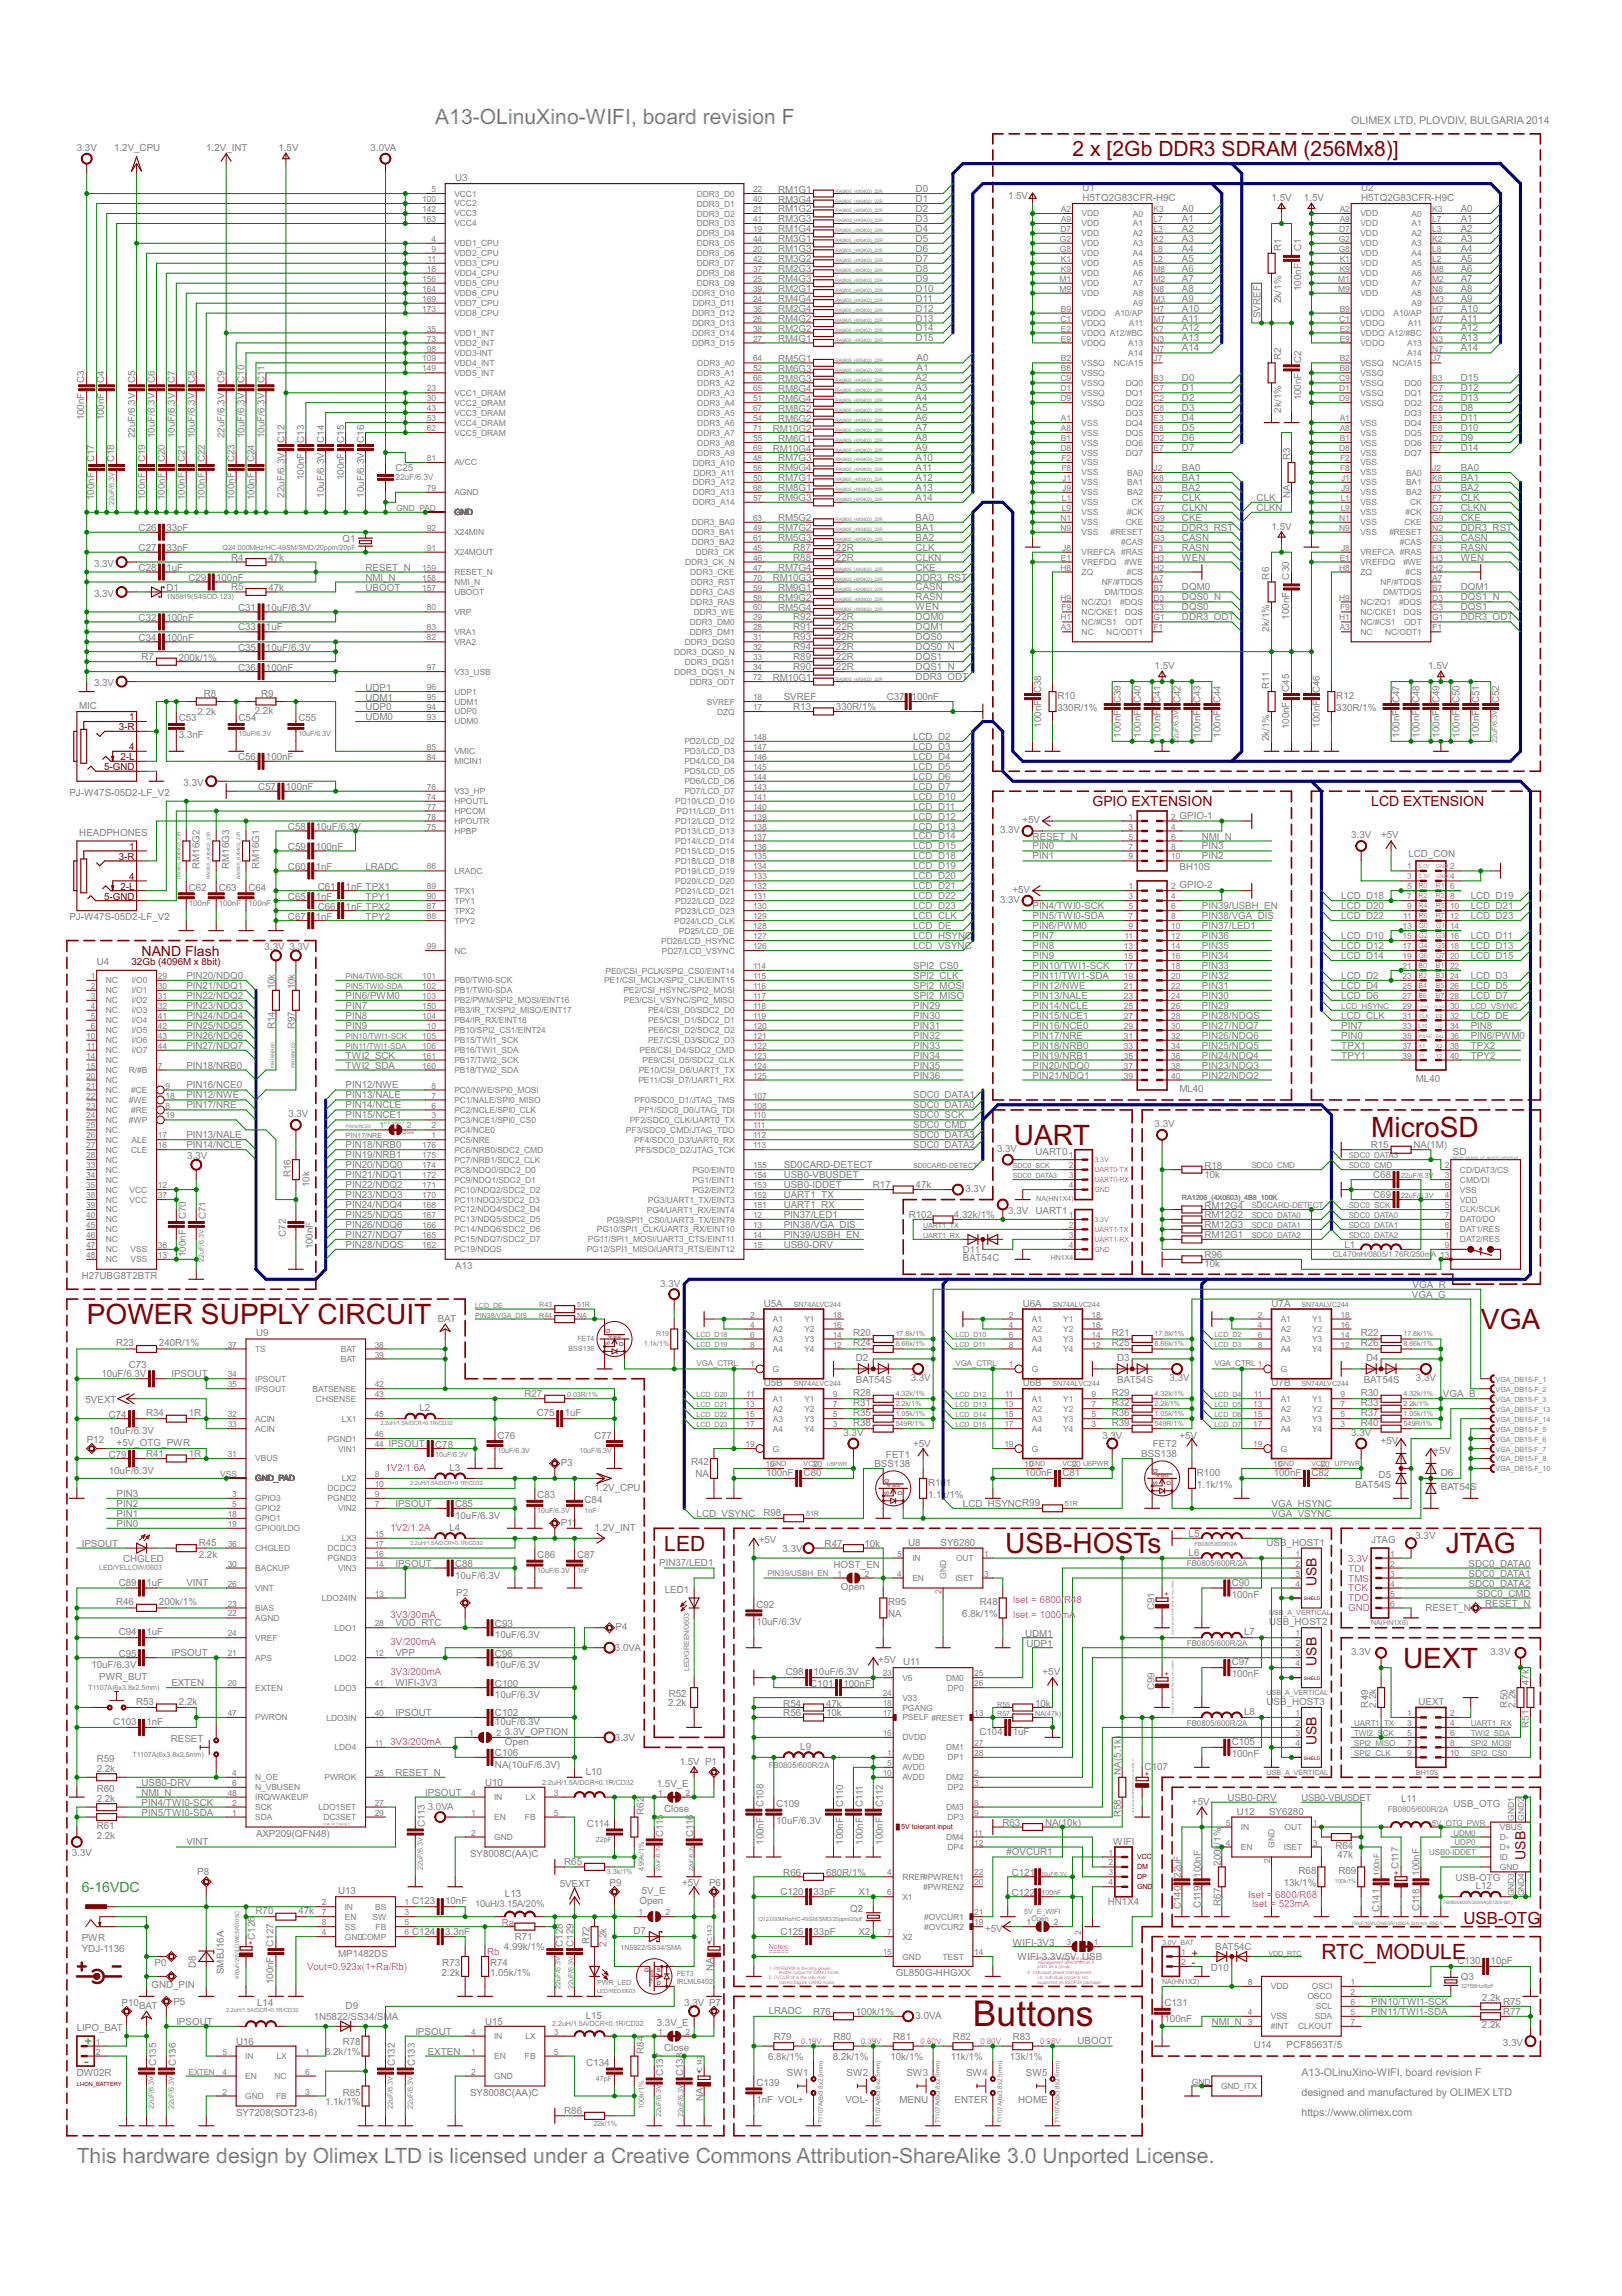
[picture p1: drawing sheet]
<svg xmlns="http://www.w3.org/2000/svg" width="210mm" height="297mm" viewBox="0 0 210 297" stroke-linecap="round" stroke-linejoin="round" font-family="sans-serif">
<defs><g id="words">
<text font-size="5.1" fill="#800000" x="125.9" y="262.1">Buttons</text>
<g font-size="4.1" fill="#800000">
<text x="131.2" y="148.1">UART</text>
<text x="177.4" y="147.1">MicroSD</text>
<text x="11.2" y="171.3">POWER SUPPLY CIRCUIT</text>
<text x="191.6" y="171.9">VGA</text>
<text x="130.1" y="200.9">USB-HOSTs</text>
<text x="187.1" y="200.9">JTAG</text>
<text x="181.6" y="215.8">UEXT</text>
</g>
<g font-size="3" fill="#808080">
<text x="56.3" y="16">A13-OLinuXino-WIFI, board revision F</text>
<text x="9.9" y="279.9">This hardware design by Olimex LTD is licensed under a Creative Commons Attribution-ShareAlike 3.0 Unported License.</text>
</g>
<g font-size="3" fill="#800000">
<text x="138.8" y="20.2">2 x [2Gb DDR3 SDRAM (256Mx8)]</text>
<text x="86" y="200.6">LED</text>
<text x="171" y="253.4">RTC_MODULE</text>
</g>
<text font-size="2.4" fill="#800000" x="189.4" y="248.9">USB-OTG</text>
<g font-size="2" fill="#800000">
<text x="141.4" y="104.3">GPIO EXTENSION</text>
<text x="177.4" y="104.3">LCD EXTENSION</text>
<text x="18.3" y="123.6">NAND Flash</text>
<text x="170.4" y="205.2" transform="rotate(-90 170.4 205.2)">USB</text>
<text x="170.4" y="215.5" transform="rotate(-90 170.4 215.5)">USB</text>
<text x="170.4" y="225.8" transform="rotate(-90 170.4 225.8)">USB</text>
<text x="197.4" y="240.6" transform="rotate(-90 197.4 240.6)">USB</text>
</g>
<g font-size="2" fill="#008080">
<text x="10.6" y="244.7">6-16VDC</text>
<text x="10.9" y="264.7">+</text>
<text x="10.9" y="267.3">-</text>
</g>
<g font-size="1.5" fill="#808080">
<text x="174.9" y="16">OLIMEX LTD, PLOVDIV, BULGARIA 2014</text>
<text x="168.4" y="268.6">A13-OLinuXino-WIFI, board revision F</text>
<text x="168.4" y="271.2">designed and manufactured by OLIMEX LTD</text>
<text x="168.4" y="273.7">https://www.olimex.com</text>
</g>
<g font-size="1.5" fill="#800000">
<text x="154.2" y="253.1">+</text>
<text x="154.2" y="254.4">-</text>
</g>
<g font-size="1.4" fill="#808080">
<text x="9.9" y="19.6">3.3V</text>
<text x="14.8" y="19.6">1.2V_CPU</text>
<text x="26.7" y="19.6">1.2V_INT</text>
<text x="36" y="19.6">1.5V</text>
<text x="48" y="19.6">3.0VA</text>
<text x="58.9" y="23.4">U3</text>
<text x="100.7" y="24.9">RM1G1</text>
<text x="100.7" y="27.5">RM1G2</text>
<text x="100.7" y="28.8">RM3G3</text>
<text x="100.7" y="26.2">RM3G4</text>
<text x="118.5" y="24.8">D0</text>
<text x="118.5" y="26.1">D1</text>
<text x="118.5" y="27.4">D2</text>
<text x="118.5" y="28.7">D3</text>
<text x="130.5" y="25.8">1.5V</text>
<text x="140.1" y="26">H5TQ2G83CFR-H9C</text>
<text x="140.1" y="24.7">U1</text>
<text x="153" y="28.7">A1</text>
<text x="153" y="27.4">A0</text>
<text x="164.6" y="26">1.5V</text>
<text x="168.7" y="26">1.5V</text>
<text x="176.2" y="26">H5TQ2G83CFR-H9C</text>
<text x="176.2" y="24.7">U2</text>
<text x="189" y="28.7">A1</text>
<text x="189" y="27.4">A0</text>
<text x="100.7" y="32.6">RM1G3</text>
<text x="100.7" y="30.1">RM1G4</text>
<text x="100.7" y="31.4">RM3G1</text>
<text x="100.7" y="33.9">RM3G2</text>
<text x="100.7" y="35.2">RM2G3</text>
<text x="118.5" y="30">D4</text>
<text x="118.5" y="31.3">D5</text>
<text x="118.5" y="32.6">D6</text>
<text x="118.5" y="33.9">D7</text>
<text x="118.5" y="35.2">D8</text>
<text x="153" y="30">A2</text>
<text x="153" y="31.3">A3</text>
<text x="153" y="32.6">A4</text>
<text x="153" y="33.9">A5</text>
<text x="153" y="35.2">A6</text>
<text x="165.8" y="32.4" transform="rotate(-90 165.8 32.4)">R1</text>
<text x="168.4" y="32.4" transform="rotate(-90 168.4 32.4)">C1</text>
<text x="189" y="30">A2</text>
<text x="189" y="31.3">A3</text>
<text x="189" y="32.6">A4</text>
<text x="189" y="33.9">A5</text>
<text x="189" y="35.2">A6</text>
<text x="100.7" y="41.7">RM4G2</text>
<text x="100.7" y="36.5">RM4G3</text>
<text x="100.7" y="39.1">RM4G4</text>
<text x="100.7" y="37.8">RM2G1</text>
<text x="100.7" y="40.4">RM2G4</text>
<text x="118.5" y="36.4">D9</text>
<text x="118.5" y="37.7">D10</text>
<text x="118.5" y="39">D11</text>
<text x="118.5" y="40.3">D12</text>
<text x="118.5" y="41.6">D13</text>
<text x="153" y="36.4">A7</text>
<text x="153" y="37.7">A8</text>
<text x="153" y="39">A9</text>
<text x="153" y="40.3">A10</text>
<text x="153" y="41.6">A11</text>
<text x="163.1" y="41.1" transform="rotate(-90 163.1 41.1)">SVREF</text>
<text x="165.8" y="39.2" transform="rotate(-90 165.8 39.2)">2k/1%</text>
<text x="168.4" y="37.6" transform="rotate(-90 168.4 37.6)">100nF</text>
<text x="189" y="36.4">A7</text>
<text x="189" y="37.7">A8</text>
<text x="189" y="39">A9</text>
<text x="189" y="40.3">A10</text>
<text x="189" y="41.6">A11</text>
<text x="100.7" y="44.2">RM4G1</text>
<text x="100.7" y="43">RM2G2</text>
<text x="100.7" y="46.8">RM5G1</text>
<text x="118.5" y="42.9">D14</text>
<text x="118.5" y="44.2">D15</text>
<text x="118.6" y="46.8">A0</text>
<text x="153" y="42.9">A12</text>
<text x="153" y="45.5">A14</text>
<text x="153" y="44.2">A13</text>
<text x="165.8" y="46.6" transform="rotate(-90 165.8 46.6)">R2</text>
<text x="168.4" y="46.9" transform="rotate(-90 168.4 46.9)">C2</text>
<text x="189" y="42.9">A12</text>
<text x="189" y="45.5">A14</text>
<text x="189" y="44.2">A13</text>
<text x="10.9" y="49.5" transform="rotate(-90 10.9 49.5)">C3</text>
<text x="13.5" y="49.5" transform="rotate(-90 13.5 49.5)">C4</text>
<text x="17.5" y="49.5" transform="rotate(-90 17.5 49.5)">C5</text>
<text x="20.1" y="49.5" transform="rotate(-90 20.1 49.5)">C6</text>
<text x="22.6" y="49.5" transform="rotate(-90 22.6 49.5)">C7</text>
<text x="25.2" y="49.5" transform="rotate(-90 25.2 49.5)">C8</text>
<text x="29.1" y="49.5" transform="rotate(-90 29.1 49.5)">C9</text>
<text x="31.7" y="49.5" transform="rotate(-90 31.7 49.5)">C10</text>
<text x="34.2" y="49.5" transform="rotate(-90 34.2 49.5)">C11</text>
<text x="100.7" y="48.1">RM6G3</text>
<text x="100.7" y="52">RM6G4</text>
<text x="100.7" y="53.3">RM8G2</text>
<text x="100.7" y="49.4">RM8G3</text>
<text x="100.7" y="50.7">RM8G4</text>
<text x="118.5" y="49.3">A2</text>
<text x="118.5" y="50.6">A3</text>
<text x="118.5" y="51.9">A4</text>
<text x="118.5" y="53.2">A5</text>
<text x="118.6" y="48">A1</text>
<text x="153" y="49.3">D0</text>
<text x="153" y="50.6">D1</text>
<text x="153" y="51.9">D2</text>
<text x="153" y="53.2">D3</text>
<text x="165.8" y="53.4" transform="rotate(-90 165.8 53.4)">2k/1%</text>
<text x="168.4" y="51.8" transform="rotate(-90 168.4 51.8)">100nF</text>
<text x="189" y="53.2">D8</text>
<text x="189" y="50.6">D12</text>
<text x="189" y="51.9">D13</text>
<text x="189" y="49.3">D15</text>
<text x="10.9" y="54.4" transform="rotate(-90 10.9 54.4)">100nF</text>
<text x="12.2" y="59.8" transform="rotate(-90 12.2 59.8)">C17</text>
<text x="13.5" y="54.4" transform="rotate(-90 13.5 54.4)">100nF</text>
<text x="14.8" y="59.8" transform="rotate(-90 14.8 59.8)">C18</text>
<text x="17.5" y="56.7" transform="rotate(-90 17.5 56.7)">22uF/6.3V</text>
<text x="18.8" y="59.8" transform="rotate(-90 18.8 59.8)">C19</text>
<text x="20.1" y="56.7" transform="rotate(-90 20.1 56.7)">10uF/6.3V</text>
<text x="21.3" y="59.8" transform="rotate(-90 21.3 59.8)">C20</text>
<text x="22.6" y="56.7" transform="rotate(-90 22.6 56.7)">10uF/6.3V</text>
<text x="23.9" y="59.8" transform="rotate(-90 23.9 59.8)">C21</text>
<text x="25.2" y="56.7" transform="rotate(-90 25.2 56.7)">10uF/6.3V</text>
<text x="26.5" y="59.8" transform="rotate(-90 26.5 59.8)">C22</text>
<text x="29.1" y="56.7" transform="rotate(-90 29.1 56.7)">22uF/6.3V</text>
<text x="30.4" y="59.8" transform="rotate(-90 30.4 59.8)">C23</text>
<text x="31.7" y="56.7" transform="rotate(-90 31.7 56.7)">10uF/6.3V</text>
<text x="32.9" y="59.8" transform="rotate(-90 32.9 59.8)">C24</text>
<text x="34.2" y="56.7" transform="rotate(-90 34.2 56.7)">10uF/6.3V</text>
<text x="36.8" y="57.3" transform="rotate(-90 36.8 57.3)">C12</text>
<text x="39.4" y="57.3" transform="rotate(-90 39.4 57.3)">C13</text>
<text x="42" y="57.3" transform="rotate(-90 42 57.3)">C14</text>
<text x="44.5" y="57.3" transform="rotate(-90 44.5 57.3)">C15</text>
<text x="47.1" y="57.3" transform="rotate(-90 47.1 57.3)">C16</text>
<text x="100" y="55.8">RM10G2</text>
<text x="100" y="58.4">RM10G4</text>
<text x="100.7" y="59.7">RM7G3</text>
<text x="100.7" y="57.1">RM6G1</text>
<text x="100.7" y="54.5">RM6G2</text>
<text x="118.5" y="54.5">A6</text>
<text x="118.5" y="55.8">A7</text>
<text x="118.5" y="57.1">A8</text>
<text x="118.5" y="58.3">A9</text>
<text x="118.5" y="59.6">A10</text>
<text x="153" y="54.5">D4</text>
<text x="153" y="55.8">D5</text>
<text x="153" y="57.1">D6</text>
<text x="153" y="58.3">D7</text>
<text x="166.9" y="59.5" transform="rotate(-90 166.9 59.5)">R3</text>
<text x="189" y="57.1">D9</text>
<text x="189" y="55.8">D10</text>
<text x="189" y="54.5">D11</text>
<text x="189" y="58.3">D14</text>
<text x="12.2" y="64.7" transform="rotate(-90 12.2 64.7)">100nF</text>
<text x="18.8" y="64.7" transform="rotate(-90 18.8 64.7)">100nF</text>
<text x="21.3" y="64.7" transform="rotate(-90 21.3 64.7)">100nF</text>
<text x="23.9" y="64.7" transform="rotate(-90 23.9 64.7)">100nF</text>
<text x="26.5" y="64.7" transform="rotate(-90 26.5 64.7)">100nF</text>
<text x="30.4" y="64.7" transform="rotate(-90 30.4 64.7)">100nF</text>
<text x="32.9" y="64.7" transform="rotate(-90 32.9 64.7)">100nF</text>
<text x="36.8" y="64.4" transform="rotate(-90 36.8 64.4)">22uF/6.3V</text>
<text x="39.4" y="62.1" transform="rotate(-90 39.4 62.1)">100nF</text>
<text x="42" y="64.4" transform="rotate(-90 42 64.4)">10uF/6.3V</text>
<text x="44.5" y="62.1" transform="rotate(-90 44.5 62.1)">100nF</text>
<text x="47.1" y="64.4" transform="rotate(-90 47.1 64.4)">10uF/6.3V</text>
<text x="51.2" y="60.9">C25</text>
<text x="100.7" y="62.3">RM7G1</text>
<text x="100.7" y="64.9">RM9G3</text>
<text x="100.7" y="61">RM9G4</text>
<text x="100.7" y="63.6">RM8G1</text>
<text x="118.5" y="60.9">A11</text>
<text x="118.5" y="62.2">A12</text>
<text x="118.5" y="64.8">A14</text>
<text x="118.5" y="63.5">A13</text>
<text x="153" y="60.9">BA0</text>
<text x="153" y="62.2">BA1</text>
<text x="153" y="64.8">CLK</text>
<text x="153" y="63.6">BA2</text>
<text x="162.6" y="64.8">CLK</text>
<text x="166.9" y="64.5" transform="rotate(-90 166.9 64.5)">NA</text>
<text x="189" y="60.9">BA0</text>
<text x="189" y="62.2">BA1</text>
<text x="189" y="64.8">CLK</text>
<text x="189" y="63.6">BA2</text>
<text x="17.9" y="68.7">C26</text>
<text x="17.9" y="71.2">C27</text>
<text x="21.5" y="68.7">33pF</text>
<text x="21.5" y="71.2">33pF</text>
<text x="44.3" y="70.1">Q1</text>
<text x="100.7" y="68.7">RM7G2</text>
<text x="100.7" y="67.4">RM5G2</text>
<text x="100.7" y="70">RM5G3</text>
<text x="102.7" y="71.2">R87</text>
<text x="108.2" y="71.2">22R</text>
<text x="118.5" y="67.4">BA0</text>
<text x="118.5" y="68.7">BA1</text>
<text x="118.5" y="71.2">CLK</text>
<text x="118.5" y="69.9">BA2</text>
<text x="153" y="67.4">CKE</text>
<text x="153" y="69.9">CASN</text>
<text x="153" y="71.2">RASN</text>
<text x="153" y="66.1">CLKN</text>
<text x="153" y="68.7">DDR3_RST</text>
<text x="162.6" y="66.1">CLKN</text>
<text x="164.6" y="68.5">1.5V</text>
<text x="189" y="67.4">CKE</text>
<text x="189" y="69.9">CASN</text>
<text x="189" y="71.2">RASN</text>
<text x="189" y="66.1">CLKN</text>
<text x="189" y="68.7">DDR3_RST</text>
<text x="12.2" y="73.3">3.3V</text>
<text x="12.2" y="77.2">3.3V</text>
<text x="17.9" y="73.8">C28</text>
<text x="21.5" y="73.8">1uF</text>
<text x="21.5" y="76.5">D1</text>
<text x="24.4" y="75.1">C29</text>
<text x="28" y="75.1">100nF</text>
<text x="29.9" y="72.5">R4</text>
<text x="29.9" y="76.4">R5</text>
<text x="34.7" y="72.5">47k</text>
<text x="34.7" y="76.5">47k</text>
<text x="47.3" y="73.9">RESET_N</text>
<text x="47.3" y="75.2">NMI_N</text>
<text x="47.3" y="76.5">UBOOT</text>
<text x="100" y="75.2">RM10G3</text>
<text x="100.7" y="73.9">RM7G4</text>
<text x="100.7" y="76.5">RM9G1</text>
<text x="100.7" y="77.7">RM9G2</text>
<text x="102.7" y="72.5">R88</text>
<text x="108.2" y="72.5">22R</text>
<text x="118.5" y="73.8">CKE</text>
<text x="118.5" y="76.4">CASN</text>
<text x="118.5" y="77.7">RASN</text>
<text x="118.5" y="72.5">CLKN</text>
<text x="118.5" y="75.1">DDR3_RST</text>
<text x="153" y="72.5">WEN</text>
<text x="153" y="76.4">DQM0</text>
<text x="153" y="77.7">DQS0_N</text>
<text x="164.2" y="75" transform="rotate(-90 164.2 75)">R6</text>
<text x="166.8" y="75" transform="rotate(-90 166.8 75)">C30</text>
<text x="189" y="72.5">WEN</text>
<text x="189" y="76.4">DQM1</text>
<text x="189" y="77.7">DQS1_N</text>
<text x="17.9" y="80.3">C32</text>
<text x="17.9" y="82.9">C34</text>
<text x="21.5" y="80.3">100nF</text>
<text x="21.5" y="82.9">100nF</text>
<text x="30.8" y="79">C31</text>
<text x="30.8" y="81.5">C33</text>
<text x="34.4" y="79">10uF/6.3V</text>
<text x="34.4" y="81.5">1uF</text>
<text x="100.7" y="79">RM5G4</text>
<text x="102.7" y="81.5">R91</text>
<text x="102.7" y="80.3">R92</text>
<text x="102.7" y="82.8">R93</text>
<text x="108.2" y="81.5">22R</text>
<text x="108.2" y="80.3">22R</text>
<text x="108.2" y="82.8">22R</text>
<text x="118.5" y="79">WEN</text>
<text x="118.5" y="80.3">DQM0</text>
<text x="118.5" y="81.5">DQM1</text>
<text x="118.5" y="82.8">DQS0</text>
<text x="153" y="79">DQS0</text>
<text x="153" y="80.3">DDR3_ODT</text>
<text x="164.2" y="81.7" transform="rotate(-90 164.2 81.7)">2k/1%</text>
<text x="166.8" y="80.2" transform="rotate(-90 166.8 80.2)">100nF</text>
<text x="189" y="79">DQS1</text>
<text x="189" y="80.3">DDR3_ODT</text>
<text x="12.2" y="88.8">3.3V</text>
<text x="18.3" y="85.4">R7</text>
<text x="23.1" y="85.5">200k/1%</text>
<text x="30.8" y="84.2">C35</text>
<text x="30.8" y="86.8">C36</text>
<text x="34.4" y="84.2">10uF/6.3V</text>
<text x="34.4" y="86.8">100nF</text>
<text x="47.3" y="89.3">UDP1</text>
<text x="100" y="88.1">RM10G1</text>
<text x="102.7" y="85.4">R89</text>
<text x="102.7" y="86.7">R90</text>
<text x="102.7" y="84.1">R94</text>
<text x="108.2" y="85.4">22R</text>
<text x="108.2" y="86.7">22R</text>
<text x="108.2" y="84.1">22R</text>
<text x="118.5" y="85.4">DQS1</text>
<text x="118.5" y="84.1">DQS0_N</text>
<text x="118.5" y="86.7">DQS1_N</text>
<text x="118.5" y="88">DDR3_ODT</text>
<text x="149.4" y="86.6">1.5V</text>
<text x="164.2" y="89.1" transform="rotate(-90 164.2 89.1)">R11</text>
<text x="166.8" y="89.5" transform="rotate(-90 166.8 89.5)">C45</text>
<text x="184.8" y="86.6">1.5V</text>
<text x="10.3" y="91.7">MIC</text>
<text x="23.1" y="95.5">3.3nF</text>
<text x="23.1" y="93.3">C53</text>
<text x="25.6" y="92.4">2.2k</text>
<text x="26.4" y="90.1">R8</text>
<text x="30.9" y="93.3">C54</text>
<text x="33" y="92.3">2.2k</text>
<text x="33.8" y="90.1">R9</text>
<text x="38.6" y="93.3">C55</text>
<text x="47.3" y="90.6">UDM1</text>
<text x="47.3" y="91.9">UDP0</text>
<text x="47.3" y="93.2">UDM0</text>
<text x="101.4" y="90.6">SVREF</text>
<text x="102.7" y="91.9">R13</text>
<text x="108.2" y="91.9">330R/1%</text>
<text x="114.8" y="90.6">C37</text>
<text x="118" y="90.6">100nF</text>
<text x="118.2" y="95.7">LCD_D2</text>
<text x="134.7" y="94.1" transform="rotate(-90 134.7 94.1)">100nF C38</text>
<text x="136.9" y="92">330R/1%</text>
<text x="136.9" y="90.4">R10</text>
<text x="145" y="95.4" transform="rotate(-90 145 95.4)">100nF C39</text>
<text x="147.6" y="95.4" transform="rotate(-90 147.6 95.4)">100nF C40</text>
<text x="150.2" y="95.4" transform="rotate(-90 150.2 95.4)">100nF C41</text>
<text x="152.8" y="91" transform="rotate(-90 152.8 91)">C42</text>
<text x="155.4" y="95.4" transform="rotate(-90 155.4 95.4)">100nF C43</text>
<text x="157.9" y="95.4" transform="rotate(-90 157.9 95.4)">100nF C44</text>
<text x="164.2" y="95.9" transform="rotate(-90 164.2 95.9)">2k/1%</text>
<text x="166.8" y="94.3" transform="rotate(-90 166.8 94.3)">100nF</text>
<text x="170.8" y="94.1" transform="rotate(-90 170.8 94.1)">100nF C46</text>
<text x="172.9" y="92">330R/1%</text>
<text x="172.9" y="90.4">R12</text>
<text x="181.1" y="95.4" transform="rotate(-90 181.1 95.4)">100nF C47</text>
<text x="183.7" y="95.4" transform="rotate(-90 183.7 95.4)">100nF C48</text>
<text x="186.3" y="95.4" transform="rotate(-90 186.3 95.4)">100nF C49</text>
<text x="188.9" y="95.4" transform="rotate(-90 188.9 95.4)">100nF C50</text>
<text x="191.4" y="95.4" transform="rotate(-90 191.4 95.4)">100nF C51</text>
<text x="194" y="91" transform="rotate(-90 194 91)">C52</text>
<text x="23.8" y="101.7">3.3V</text>
<text x="30.8" y="98.4">C56</text>
<text x="34.4" y="98.4">100nF</text>
<text x="118.2" y="97">LCD_D3</text>
<text x="118.2" y="98.3">LCD_D4</text>
<text x="118.2" y="99.6">LCD_D5</text>
<text x="118.2" y="100.9">LCD_D6</text>
<text x="9" y="102.9">PJ-W47S-05D2-LF_V2</text>
<text x="33.4" y="102.2">C57</text>
<text x="37" y="102.2">100nF</text>
<text x="37.3" y="107.4">C58</text>
<text x="40.9" y="107.4">10uF/6.3V</text>
<text x="118.2" y="102.2">LCD_D7</text>
<text x="118.2" y="103.5">LCD_D10</text>
<text x="118.2" y="104.7">LCD_D11</text>
<text x="118.2" y="106">LCD_D12</text>
<text x="118.2" y="107.3">LCD_D13</text>
<text x="129.4" y="107.8">3.3V</text>
<text x="132.3" y="106.5">+5V</text>
<text x="152.6" y="105.9">GPIO-1</text>
<text x="10.3" y="108.2">HEADPHONES</text>
<text x="25.8" y="112.4" transform="rotate(-90 25.8 112.4)">RM16G2</text>
<text x="29.7" y="112.4" transform="rotate(-90 29.7 112.4)">RM16G3</text>
<text x="33.5" y="112.4" transform="rotate(-90 33.5 112.4)">RM16G1</text>
<text x="37.3" y="110">C59</text>
<text x="37.3" y="112.5">C60</text>
<text x="40.9" y="110">100nF</text>
<text x="40.9" y="112.5">1nF</text>
<text x="47.3" y="112.5">LRADC</text>
<text x="118.2" y="108.6">LCD_D14</text>
<text x="118.2" y="109.9">LCD_D15</text>
<text x="118.2" y="111.2">LCD_D18</text>
<text x="118.2" y="112.5">LCD_D19</text>
<text x="118.2" y="113.8">LCD_D20</text>
<text x="133.6" y="108.7">RESET_N</text>
<text x="133.6" y="111.2">PIN1</text>
<text x="133.6" y="109.9">PIN0</text>
<text x="152.6" y="112.6">BH10S</text>
<text x="155.5" y="108.7">NMI_N</text>
<text x="155.5" y="109.9">PIN3</text>
<text x="155.5" y="111.2">PIN2</text>
<text x="174.9" y="108.5">3.3V</text>
<text x="178.7" y="108.5">+5V</text>
<text x="182.3" y="110.9">LCD_CON</text>
<text x="9" y="119.1">PJ-W47S-05D2-LF_V2</text>
<text x="24.4" y="115.2">C62</text>
<text x="28.3" y="115.2">C63</text>
<text x="32.2" y="115.2">C64</text>
<text x="37.3" y="116.4">C65</text>
<text x="37.3" y="119">C67</text>
<text x="40.9" y="116.4">1nF</text>
<text x="40.9" y="119">1nF</text>
<text x="41.1" y="115.1">C61</text>
<text x="41.1" y="117.7">C66</text>
<text x="44.7" y="115.1">1nF TPX1</text>
<text x="44.7" y="117.7">1nF TPX2</text>
<text x="47.3" y="116.4">TPY1</text>
<text x="47.3" y="119">TPY2</text>
<text x="118.2" y="115">LCD_D21</text>
<text x="118.2" y="116.3">LCD_D22</text>
<text x="118.2" y="117.6">LCD_D23</text>
<text x="118.2" y="118.9">LCD_CLK</text>
<text x="129.4" y="116.8">3.3V</text>
<text x="131" y="115.5">+5V</text>
<text x="133.6" y="117.6">PIN4/TWI0-SCK</text>
<text x="133.6" y="118.9">PIN5/TWI0-SDA</text>
<text x="152.6" y="114.9">GPIO-2</text>
<text x="155.5" y="117.6">PIN39/USBH_EN</text>
<text x="155.5" y="118.9">PIN38/VGA_DIS</text>
<text x="173.6" y="116.3">LCD_D18</text>
<text x="173.6" y="117.6">LCD_D20</text>
<text x="173.6" y="118.9">LCD_D22</text>
<text x="190.3" y="116.3">LCD_D19</text>
<text x="190.3" y="117.6">LCD_D21</text>
<text x="190.3" y="118.9">LCD_D23</text>
<text x="12.5" y="124.9">U4</text>
<text x="34.2" y="122.8">3.3V 3.3V</text>
<text x="118.2" y="125.4">SPI2_CS0</text>
<text x="118.2" y="121.5">LCD_HSYNC</text>
<text x="118.2" y="122.8">LCD_VSYNC</text>
<text x="118.2" y="120.2">LCD_DE</text>
<text x="133.6" y="125.4">PIN10/TWI1-SCK</text>
<text x="133.6" y="120.2">PIN6/PWM0</text>
<text x="133.6" y="121.5">PIN7</text>
<text x="133.6" y="122.8">PIN8</text>
<text x="133.6" y="124.1">PIN9</text>
<text x="155.5" y="120.2">PIN37/LED1</text>
<text x="155.5" y="125.4">PIN33</text>
<text x="155.5" y="124.1">PIN34</text>
<text x="155.5" y="122.8">PIN35</text>
<text x="155.5" y="121.5">PIN36</text>
<text x="173.6" y="121.5">LCD_D10</text>
<text x="173.6" y="122.8">LCD_D12</text>
<text x="173.6" y="124.1">LCD_D14</text>
<text x="190.3" y="121.5">LCD_D11</text>
<text x="190.3" y="122.8">LCD_D13</text>
<text x="190.3" y="124.1">LCD_D15</text>
<text x="24.1" y="126.6">PIN20/NDQ0</text>
<text x="24.1" y="127.9">PIN21/NDQ1</text>
<text x="24.1" y="129.2">PIN22/NDQ2</text>
<text x="24.1" y="130.5">PIN23/NDQ3</text>
<text x="24.1" y="131.8">PIN24/NDQ4</text>
<text x="35.6" y="128" transform="rotate(-90 35.6 128)">10k</text>
<text x="38.2" y="128" transform="rotate(-90 38.2 128)">10k</text>
<text x="44.7" y="129.2">PIN6/PWM0</text>
<text x="44.7" y="130.5">PIN7</text>
<text x="44.7" y="131.8">PIN8</text>
<text x="118.2" y="126.6">SPI2_CLK</text>
<text x="118.2" y="127.9">SPI2_MOSI</text>
<text x="118.2" y="129.2">SPI2_MISO</text>
<text x="118.2" y="130.5">PIN29</text>
<text x="118.2" y="131.8">PIN30</text>
<text x="133.6" y="126.6">PIN11/TWI1-SDA</text>
<text x="133.6" y="127.9">PIN12/NWE</text>
<text x="133.6" y="129.2">PIN13/NALE</text>
<text x="133.6" y="130.5">PIN14/NCLE</text>
<text x="133.6" y="131.8">PIN15/NCE1</text>
<text x="155.5" y="131.8">PIN28/NDQS</text>
<text x="155.5" y="130.5">PIN29</text>
<text x="155.5" y="129.2">PIN30</text>
<text x="155.5" y="127.9">PIN31</text>
<text x="155.5" y="126.6">PIN32</text>
<text x="173.6" y="126.6">LCD_D2</text>
<text x="173.6" y="127.9">LCD_D4</text>
<text x="173.6" y="129.2">LCD_D6</text>
<text x="173.6" y="131.8">LCD_CLK</text>
<text x="190.3" y="126.6">LCD_D3</text>
<text x="190.3" y="127.9">LCD_D5</text>
<text x="190.3" y="129.2">LCD_D7</text>
<text x="190.3" y="131.8">LCD_DE</text>
<text x="24.1" y="133.1">PIN25/NDQ5</text>
<text x="24.1" y="134.4">PIN26/NDQ6</text>
<text x="24.1" y="135.7">PIN27/NDQ7</text>
<text x="35.6" y="133.1" transform="rotate(-90 35.6 133.1)">R14</text>
<text x="38.2" y="133.1" transform="rotate(-90 38.2 133.1)">R97</text>
<text x="44.7" y="137">TWI2_SCK</text>
<text x="44.7" y="133.1">PIN9</text>
<text x="118.2" y="133.1">PIN31</text>
<text x="118.2" y="134.4">PIN32</text>
<text x="118.2" y="135.7">PIN33</text>
<text x="118.2" y="137">PIN34</text>
<text x="133.6" y="133.1">PIN16/NCE0</text>
<text x="133.6" y="134.4">PIN17/NRE</text>
<text x="133.6" y="135.7">PIN18/NRB0</text>
<text x="133.6" y="137">PIN19/NRB1</text>
<text x="155.5" y="137">PIN24/NDQ4</text>
<text x="155.5" y="135.7">PIN25/NDQ5</text>
<text x="155.5" y="134.4">PIN26/NDQ6</text>
<text x="155.5" y="133.1">PIN27/NDQ7</text>
<text x="173.6" y="135.7">TPX1</text>
<text x="173.6" y="137">TPY1</text>
<text x="173.6" y="133.1">PIN7</text>
<text x="173.6" y="134.4">PIN0</text>
<text x="190.3" y="135.7">TPX2</text>
<text x="190.3" y="137">TPY2</text>
<text x="190.3" y="134.4">PIN6/PWM0</text>
<text x="190.3" y="133.1">PIN8</text>
<text x="24.1" y="142.1">PIN12/NWE</text>
<text x="24.1" y="140.8">PIN16/NCE0</text>
<text x="24.1" y="143.4">PIN17/NRE</text>
<text x="24.1" y="138.2">PIN18/NRB0</text>
<text x="44.7" y="138.2">TWI2_SDA</text>
<text x="44.7" y="140.8">PIN12/NWE</text>
<text x="44.7" y="142.1">PIN13/NALE</text>
<text x="44.7" y="143.4">PIN14/NCLE</text>
<text x="118.2" y="143.4">SDC0_DATA0</text>
<text x="118.2" y="142.1">SDC0_DATA1</text>
<text x="118.2" y="138.2">PIN35</text>
<text x="118.2" y="139.5">PIN36</text>
<text x="133.6" y="138.2">PIN20/NDQ0</text>
<text x="133.6" y="139.5">PIN21/NDQ1</text>
<text x="152.6" y="141.3">ML40</text>
<text x="155.5" y="139.5">PIN22/NDQ2</text>
<text x="155.5" y="138.2">PIN23/NDQ3</text>
<text x="183.2" y="140">ML40</text>
<text x="24.1" y="147.3">PIN13/NALE</text>
<text x="24.1" y="148.6">PIN14/NCLE</text>
<text x="24.2" y="149.9">3.3V</text>
<text x="37.3" y="144.6">3.3V</text>
<text x="44.7" y="148.6">PIN18/NRB0</text>
<text x="44.7" y="144.7">PIN15/NCE1</text>
<text x="44.7" y="149.8">PIN19/NRB1</text>
<text x="118.2" y="146">SDC0_CMD</text>
<text x="118.2" y="148.6">SDC0_DATA2</text>
<text x="118.2" y="147.3">SDC0_DATA3</text>
<text x="118.2" y="144.7">SDC0_SCK</text>
<text x="129" y="149.1">3.3V</text>
<text x="134" y="149.4">UART0</text>
<text x="149.4" y="145.8">3.3V</text>
<text x="177.4" y="148.6">R15</text>
<text x="182.9" y="148.6">NA(1M)</text>
<text x="188" y="149.4">SD</text>
<text x="37.6" y="152.3" transform="rotate(-90 37.6 152.3)">R16</text>
<text x="40" y="153.6" transform="rotate(-90 40 153.6)">10k</text>
<text x="44.7" y="151.1">PIN20/NDQ0</text>
<text x="44.7" y="152.4">PIN21/NDQ1</text>
<text x="44.7" y="153.7">PIN22/NDQ2</text>
<text x="44.7" y="155">PIN23/NDQ3</text>
<text x="101.4" y="151.1">SD0CARD-DETECT</text>
<text x="101.4" y="152.4">USB0-VBUSDET</text>
<text x="101.4" y="155">UART1_TX</text>
<text x="101.4" y="153.7">USB0-IDDET</text>
<text x="113" y="153.7">R17</text>
<text x="118.5" y="153.7">47k</text>
<text x="124.9" y="154.2">3.3V</text>
<text x="155.9" y="152.4">10k</text>
<text x="155.9" y="151.2">R18</text>
<text x="177.7" y="155">C69</text>
<text x="177.7" y="152.4">C68</text>
<text x="24.1" y="157.8" transform="rotate(-90 24.1 157.8)">C70</text>
<text x="26.6" y="157.8" transform="rotate(-90 26.6 157.8)">C71</text>
<text x="37" y="160" transform="rotate(-90 37 160)">C72</text>
<text x="40.5" y="161.6" transform="rotate(-90 40.5 161.6)">100nF</text>
<text x="44.7" y="156.3">PIN24/NDQ4</text>
<text x="44.7" y="157.6">PIN25/NDQ5</text>
<text x="44.7" y="158.9">PIN26/NDQ6</text>
<text x="44.7" y="160.1">PIN27/NDQ7</text>
<text x="44.7" y="161.4">PIN28/NDQS</text>
<text x="101.4" y="161.4">USB0-DRV</text>
<text x="101.4" y="156.3">UART1_RX</text>
<text x="101.4" y="157.6">PIN37/LED1</text>
<text x="101.4" y="160.1">PIN39/USBH_EN</text>
<text x="101.4" y="158.9">PIN38/VGA_DIS</text>
<text x="117.6" y="157.6">R102</text>
<text x="123.5" y="157.6">4.32k/1%</text>
<text x="130.5" y="157.1">3.3V UART1</text>
<text x="155.9" y="160.2">RM12G1</text>
<text x="155.9" y="157.6">RM12G2</text>
<text x="155.9" y="158.9">RM12G3</text>
<text x="155.9" y="156.3">RM12G4</text>
<text x="174" y="161.4">L1</text>
<text x="10.6" y="165.5">H27UBG8T2BTR</text>
<text x="24.1" y="162.6" transform="rotate(-90 24.1 162.6)">100nF</text>
<text x="58.9" y="164.2">A13</text>
<text x="85.4" y="166.5">3.3V</text>
<text x="124.6" y="163.2">BAT54C</text>
<text x="124.6" y="162.1">D11</text>
<text x="155.9" y="164">10k</text>
<text x="155.9" y="162.8">R96</text>
<text x="182.7" y="167.9">VGA_G</text>
<text x="182.8" y="166.6">VGA_R</text>
<text x="33.1" y="172.8">U9</text>
<text x="56.6" y="171">BAT</text>
<text x="98.8" y="169">U5A</text>
<text x="110.4" y="172.9">R20</text>
<text x="132.3" y="169">U6A</text>
<text x="143.9" y="172.9">R21</text>
<text x="164.6" y="169">U7A</text>
<text x="176.1" y="172.9">R22</text>
<text x="13.1" y="178.1">10uF/6.3V</text>
<text x="15" y="174.2">R23</text>
<text x="16.7" y="177">C73</text>
<text x="20.6" y="174.2">240R/1%</text>
<text x="22.2" y="178.2">IPSOUT</text>
<text x="98.8" y="179.3">U5B</text>
<text x="110.4" y="174.2">R24</text>
<text x="110.8" y="179">BAT54S</text>
<text x="110.8" y="176.1">D2</text>
<text x="117.8" y="178.7">3.3V</text>
<text x="132.3" y="179.3">U6B</text>
<text x="143.9" y="174.2">R25</text>
<text x="144.6" y="179">BAT54S</text>
<text x="144.6" y="176.1">D3</text>
<text x="151.3" y="178.6">3.3V</text>
<text x="164.6" y="179.3">U7B</text>
<text x="176.1" y="174.2">R26</text>
<text x="176.5" y="179">BAT54S</text>
<text x="176.8" y="176.1">D4</text>
<text x="183.2" y="178.7">3.3V</text>
<text x="11.1" y="181.5">5VEXT</text>
<text x="14.1" y="183.4">C74</text>
<text x="14.1" y="185.5">10uF/6.3V</text>
<text x="18.9" y="183.2">R34</text>
<text x="24.4" y="183.2">1R</text>
<text x="54.3" y="182.6">L2</text>
<text x="67.9" y="180.8">R27</text>
<text x="69.5" y="183.2">C75</text>
<text x="73.1" y="183.2">1uF</text>
<text x="109.2" y="185.8">3.3V</text>
<text x="110.4" y="180.6">R28</text>
<text x="110.4" y="181.9">R31</text>
<text x="110.4" y="183.2">R35</text>
<text x="110.4" y="184.5">R38</text>
<text x="143.9" y="180.6">R29</text>
<text x="143.9" y="181.9">R32</text>
<text x="143.9" y="183.2">R36</text>
<text x="143.9" y="184.5">R39</text>
<text x="174.9" y="185.8">3.3V</text>
<text x="176.1" y="180.6">R30</text>
<text x="176.1" y="181.9">R33</text>
<text x="176.1" y="183.2">R37</text>
<text x="176.1" y="184.5">R40</text>
<text x="186.7" y="180.8">VGA_B</text>
<text x="11.2" y="186.7">P12</text>
<text x="14.1" y="188.6">C79</text>
<text x="14.1" y="190.7">10uF/6.3V</text>
<text x="15.1" y="187.1">+5V_OTG_PWR</text>
<text x="18.9" y="188.5">R41</text>
<text x="24.4" y="188.5">1R</text>
<text x="50.3" y="187.2">IPSOUT</text>
<text x="56.3" y="187.3">C78</text>
<text x="58.1" y="190.3">L3</text>
<text x="64.4" y="186.1">C76</text>
<text x="72.6" y="189.7">P3</text>
<text x="76.9" y="186.1">C77</text>
<text x="89.5" y="189.5">R42</text>
<text x="90" y="191">NA</text>
<text x="99.1" y="190.9">100nF</text>
<text x="104" y="190.9">C80</text>
<text x="113.1" y="189.8">BSS138</text>
<text x="114.7" y="188.6">FET1</text>
<text x="118.2" y="187.2">+5V</text>
<text x="132.6" y="190.9">100nF</text>
<text x="137.5" y="190.9">C81</text>
<text x="142.7" y="186.1">3.3V</text>
<text x="147.7" y="188.5">BSS138</text>
<text x="149.2" y="187.2">FET2</text>
<text x="152.6" y="186.1">+5V</text>
<text x="154.9" y="190.9">R100</text>
<text x="164.8" y="190.9">100nF</text>
<text x="169.7" y="190.9">C82</text>
<text x="178.4" y="191.3">D5</text>
<text x="178.7" y="186.8">+5V</text>
<text x="185.5" y="188">+5V</text>
<text x="186.5" y="190.9">D6</text>
<text x="15.1" y="193.7">PIN3</text>
<text x="15.1" y="194.9">PIN2</text>
<text x="15.1" y="196.2">PIN1</text>
<text x="15.1" y="197.5">PIN0</text>
<text x="51.2" y="194.9">IPSOUT</text>
<text x="58.9" y="196.5">10uF/6.3V</text>
<text x="58.9" y="195">C85</text>
<text x="69.5" y="193.8">C83</text>
<text x="72.6" y="197.4">P11</text>
<text x="75.7" y="194.5">C84</text>
<text x="76.9" y="192.9">1.2V_CPU</text>
<text x="90.1" y="196.2">LCD_VSYNC</text>
<text x="98.8" y="196.1">R98</text>
<text x="120.1" y="193.8">1.1k/1%</text>
<text x="120.1" y="192.2">R10</text>
<text x="122.4" y="192.2">1</text>
<text x="124.6" y="194.9">LCD_HSYNCR99</text>
<text x="154.9" y="192.5">1.1k/1%</text>
<text x="164.6" y="194.9">VGA_HSYNC</text>
<text x="164.6" y="196.2">VGA_VSYNC</text>
<text x="175.4" y="192.5">BAT54S</text>
<text x="186.5" y="192.8">BAT54S</text>
<text x="10.6" y="200.1">IPSOUT</text>
<text x="15.9" y="202">CHGLED</text>
<text x="25.7" y="201.5">2.2k</text>
<text x="25.7" y="200">R45</text>
<text x="51.2" y="202.7">IPSOUT</text>
<text x="58.1" y="198">L4</text>
<text x="58.9" y="202.7">C88</text>
<text x="69.5" y="201.6">C86</text>
<text x="74.7" y="201.6">C87</text>
<text x="76.9" y="198">1.2V_INT</text>
<text x="85.3" y="202.5">PIN37/LED1</text>
<text x="98.2" y="199.6">+5V</text>
<text x="101.3" y="200.8">3.3V</text>
<text x="106.7" y="200.2">R47</text>
<text x="107.9" y="202.9">HOST_EN</text>
<text x="111.9" y="200.2">10k</text>
<text x="117.5" y="200">U8</text>
<text x="121.7" y="200">SY6280</text>
<text x="153.8" y="198.8">L5</text>
<text x="153.8" y="201.3">L6</text>
<text x="163.9" y="200">USB_HOST1</text>
<text x="177.4" y="199.6">JTAG</text>
<text x="183.2" y="199.1">3.3V</text>
<text x="190.1" y="202.7">SDC0_DATA0</text>
<text x="15" y="207.7">R46</text>
<text x="15.4" y="205.1">C89</text>
<text x="19" y="205.1">1uF</text>
<text x="20.6" y="207.7">200k/1%</text>
<text x="24.1" y="205.2">VINT</text>
<text x="58.9" y="204.2">10uF/6.3V</text>
<text x="59" y="206.5">P2</text>
<text x="86" y="206.1">LED1</text>
<text x="97.9" y="208">C92</text>
<text x="108.8" y="205.7">Open</text>
<text x="115" y="209.3">NA</text>
<text x="115" y="207.7">R95</text>
<text x="124.5" y="209.3">6.8k/1%</text>
<text x="126.8" y="207.7">R48</text>
<text x="149.4" y="208.3" transform="rotate(-90 149.4 208.3)">C91</text>
<text x="159.4" y="206.7">100nF</text>
<text x="159.4" y="205.1">C90</text>
<text x="184.5" y="208.5">RESET_N</text>
<text x="190.1" y="204">SDC0_DATA1</text>
<text x="190.1" y="205.3">SDC0_DATA2</text>
<text x="191.1" y="206.6">SDC0_CMD</text>
<text x="192.2" y="207.9">RESET_N</text>
<text x="11.8" y="215.8">10uF/6.3V</text>
<text x="15.4" y="211.6">C94</text>
<text x="15.4" y="214.3">C95</text>
<text x="19" y="211.6">1uF</text>
<text x="22.2" y="214.3">IPSOUT</text>
<text x="51.2" y="214.3">VPP</text>
<text x="51.2" y="210.4">VDD_RTC</text>
<text x="64.1" y="212">10uF/6.3V</text>
<text x="64.1" y="215.8">10uF/6.3V</text>
<text x="64.1" y="210.5">C93</text>
<text x="64.1" y="214.3">C96</text>
<text x="79.6" y="213.6">3.0VA</text>
<text x="79.6" y="210.9">P4</text>
<text x="97.9" y="210.2">10uF/6.3V</text>
<text x="113.7" y="215.1">+5V U11</text>
<text x="132.7" y="211.8">UDM1</text>
<text x="132.8" y="213">UDP1</text>
<text x="159.4" y="215.4">C97</text>
<text x="161" y="211.6">L7</text>
<text x="164.2" y="210.3">US</text>
<text x="166" y="210.3">B_HOST2</text>
<text x="174.8" y="214.1">3.3V</text>
<text x="192.9" y="214.1">3.3V</text>
<text x="12.8" y="217.4">PWR_BUT</text>
<text x="17.6" y="220.6">R53</text>
<text x="22.2" y="218.1">EXTEN</text>
<text x="23.1" y="220.6">2.2k</text>
<text x="51.2" y="218.1">WIFI-3V3</text>
<text x="64.1" y="219.7">10uF/6.3V</text>
<text x="64.1" y="218.2">C100</text>
<text x="86.4" y="220.6">2.2k</text>
<text x="86.6" y="219.5">R52</text>
<text x="101.4" y="220.8">R54</text>
<text x="101.7" y="216.7">C98</text>
<text x="104.9" y="218.2">C101</text>
<text x="105.3" y="216.7">10uF/6.3V</text>
<text x="106.9" y="220.8">47k</text>
<text x="109.2" y="218.2">100nF</text>
<text x="134" y="220.8">10k</text>
<text x="134.9" y="216.7">+5V</text>
<text x="149.4" y="218.7" transform="rotate(-90 149.4 218.7)">C99</text>
<text x="159.4" y="217">100nF</text>
<text x="161" y="221.9">L8</text>
<text x="163.9" y="220.6">U</text>
<text x="164.8" y="220.6">SB_HOST3</text>
<text x="177.1" y="220.9" transform="rotate(-90 177.1 220.9)">R49</text>
<text x="178.1" y="220.9" transform="rotate(-90 178.1 220.9)">2.2k</text>
<text x="183.6" y="220.5">UEXT</text>
<text x="195.1" y="220.9" transform="rotate(-90 195.1 220.9)">R50</text>
<text x="196.1" y="220.9" transform="rotate(-90 196.1 220.9)">2.2k</text>
<text x="197.9" y="218" transform="rotate(-90 197.9 218)">47k</text>
<text x="12.5" y="228">R59</text>
<text x="14.7" y="223.2">C103</text>
<text x="19" y="223.2">1nF</text>
<text x="22.1" y="225.4">RESET</text>
<text x="51.2" y="222">IPSOUT</text>
<text x="64.1" y="223.2">10uF/6.3V</text>
<text x="64.1" y="222.1">C102</text>
<text x="64.1" y="227.2">C106</text>
<text x="65.3" y="225.7">Open</text>
<text x="65.3" y="224.4">3.3V_OPTION</text>
<text x="79.6" y="225.2">3.3V</text>
<text x="101.4" y="222.1">R56</text>
<text x="103.6" y="226.4">L9</text>
<text x="106.9" y="222.1">10k</text>
<text x="126.8" y="224.5">C104</text>
<text x="131.1" y="224.5">1uF</text>
<text x="159.4" y="227.3">100nF</text>
<text x="159.4" y="225.7">C105</text>
<text x="197.9" y="223.5" transform="rotate(-90 197.9 223.5)">R51</text>
<text x="12.5" y="229.3">2.2k</text>
<text x="12.5" y="233.1">2.2k</text>
<text x="12.5" y="231.9">R60</text>
<text x="18.3" y="232.3">NMI_N</text>
<text x="18.3" y="231">USB0-DRV</text>
<text x="18.3" y="233.6">PIN4/TWI0-SCK</text>
<text x="51.2" y="229.7">RESET_N</text>
<text x="55" y="232.3">IPSOUT</text>
<text x="62.8" y="231.1">U10</text>
<text x="64.1" y="228.7">NA(10uF/6.3V)</text>
<text x="75.8" y="229.6">L10</text>
<text x="85" y="231.2">1.5V_E</text>
<text x="88" y="228.3">1.5V P1</text>
<text x="98.8" y="233.8" transform="rotate(-90 98.8 233.8)">C108</text>
<text x="100.5" y="233.8">C109</text>
<text x="109.1" y="233.8" transform="rotate(-90 109.1 233.8)">C110</text>
<text x="111.7" y="233.8" transform="rotate(-90 111.7 233.8)">C111</text>
<text x="114.3" y="233.8" transform="rotate(-90 114.3 233.8)">C112</text>
<text x="145" y="229.6" transform="rotate(-90 145 229.6)">NA(5.1k)</text>
<text x="148.1" y="229">C107</text>
<text x="154.2" y="233.5">+5V</text>
<text x="158.8" y="233">USB0-DRV</text>
<text x="168.4" y="233">USB0-VBUSDET</text>
<text x="181.3" y="233.1">L11</text>
<text x="188.1" y="233.8">USB_OTG</text>
<text x="12.5" y="237.9">2.2k</text>
<text x="12.5" y="236.6">R61</text>
<text x="18.3" y="234.9">PIN5/TWI0-SDA</text>
<text x="24.1" y="238.8">VINT</text>
<text x="33.1" y="237.7">AXP209(QFN48)</text>
<text x="55" y="236.4" transform="rotate(-90 55 236.4)">C113</text>
<text x="55.4" y="234.1">3.0VA</text>
<text x="76" y="236.4">C114</text>
<text x="83.3" y="234.8" transform="rotate(-90 83.3 234.8)">R62</text>
<text x="85.8" y="237.7" transform="rotate(-90 85.8 237.7)">C115</text>
<text x="86" y="234.4">Close</text>
<text x="89.7" y="237.7" transform="rotate(-90 89.7 237.7)">C116</text>
<text x="98.8" y="238.7" transform="rotate(-90 98.8 238.7)">100nF</text>
<text x="100.5" y="236">10uF/6.3V</text>
<text x="109.1" y="238.7" transform="rotate(-90 109.1 238.7)">100nF</text>
<text x="111.7" y="238.7" transform="rotate(-90 111.7 238.7)">100nF</text>
<text x="114.3" y="238.7" transform="rotate(-90 114.3 238.7)">100nF</text>
<text x="129.7" y="236.2">R63</text>
<text x="135.2" y="236.2">NA(10k)</text>
<text x="144.1" y="238.8">WIFI</text>
<text x="145" y="235.1" transform="rotate(-90 145 235.1)">R58</text>
<text x="160" y="234.8">U12</text>
<text x="164.2" y="234.8">SY6280</text>
<text x="172.8" y="239.2">R64</text>
<text x="9.3" y="240.2">3.3V</text>
<text x="25.5" y="242.6">P8</text>
<text x="43.8" y="245.1">U13</text>
<text x="60.8" y="240.2">SY8008C(AA)C</text>
<text x="65.3" y="245.4">L13</text>
<text x="72.4" y="244.1">5VEXT</text>
<text x="73" y="241.3">R65</text>
<text x="78.9" y="244">P9</text>
<text x="83.1" y="245.1">5V_E</text>
<text x="88.3" y="244">+5V</text>
<text x="91.8" y="244">P6</text>
<text x="101" y="245.2">C120</text>
<text x="101.4" y="242.7">R66</text>
<text x="105.3" y="245.2">33pF</text>
<text x="106.9" y="242.7">680R/1%</text>
<text x="111.1" y="245.2">X1</text>
<text x="130.2" y="240">#OVCUR1</text>
<text x="130.9" y="245.3">C122</text>
<text x="130.9" y="242.7">C121</text>
<text x="152.8" y="242.9" transform="rotate(-90 152.8 242.9)">22uF</text>
<text x="155.4" y="242.9" transform="rotate(-90 155.4 242.9)">100nF</text>
<text x="158" y="241.4" transform="rotate(-90 158 241.4)">200k/1%</text>
<text x="166.1" y="244">13k/1%</text>
<text x="168" y="242.5">R68</text>
<text x="173.1" y="240.4">47k</text>
<text x="173.2" y="242.5">R69</text>
<text x="181" y="241.8" transform="rotate(-90 181 241.8)">C117</text>
<text x="183.7" y="242.7" transform="rotate(-90 183.7 242.7)">100nF</text>
<text x="188.4" y="243.4">USB-OTG</text>
<text x="191" y="244.4">L12</text>
<text x="10.6" y="251.1">PWR</text>
<text x="33" y="250.9" transform="rotate(-90 33 250.9)">C126</text>
<text x="33.1" y="247.6">R70</text>
<text x="35.4" y="251.8" transform="rotate(-90 35.4 251.8)">C127</text>
<text x="38.6" y="247.6">47k</text>
<text x="53.3" y="246.4">C123</text>
<text x="53.3" y="250.3">C124</text>
<text x="57.6" y="246.4">10nF</text>
<text x="57.6" y="250.3">3.3nF</text>
<text x="61.5" y="246.7">10uH/3.15A/20%</text>
<text x="66.6" y="251">R71</text>
<text x="72.8" y="251.8" transform="rotate(-90 72.8 251.8)">C128</text>
<text x="74.2" y="251.8" transform="rotate(-90 74.2 251.8)">C129</text>
<text x="76.3" y="251.5" transform="rotate(-90 76.3 251.5)">R72</text>
<text x="78.5" y="251.8" transform="rotate(-90 78.5 251.8)">2.2k</text>
<text x="82" y="250.2">D7</text>
<text x="82.7" y="246.4">Open</text>
<text x="101" y="250.3">C125</text>
<text x="105.3" y="250.3">33pF</text>
<text x="110" y="247.3">Q2</text>
<text x="111.1" y="250.3">X2</text>
<text x="127.5" y="249.9">+5V</text>
<text x="131.1" y="251.7">WIFI-3V3</text>
<text x="143.4" y="246.5">HN1X4</text>
<text x="152.8" y="247" transform="rotate(-90 152.8 247)">C140</text>
<text x="155.4" y="246.9" transform="rotate(-90 155.4 246.9)">C119</text>
<text x="158" y="246.5" transform="rotate(-90 158 246.5)">R67</text>
<text x="178.5" y="247.4" transform="rotate(-90 178.5 247.4)">C141</text>
<text x="183.7" y="247.3" transform="rotate(-90 183.7 247.3)">C118</text>
<text x="10.6" y="252.5">YDJ-1136</text>
<text x="19.6" y="257.3">GND_PIN</text>
<text x="20" y="254.4">P0</text>
<text x="25.4" y="254.6" transform="rotate(-90 25.4 254.6)">D8</text>
<text x="29" y="255.4" transform="rotate(-90 29 255.4)">SMBJ16A</text>
<text x="35.4" y="256.7" transform="rotate(-90 35.4 256.7)">100nF</text>
<text x="43.8" y="253.1">MP1482DS</text>
<text x="57.1" y="255.6">2.2k</text>
<text x="57.2" y="254.4">R73</text>
<text x="63.4" y="255.6">1.05k/1%</text>
<text x="63.4" y="254.4">R74</text>
<text x="65.2" y="252.3">4.99k/1%</text>
<text x="92.3" y="255" transform="rotate(-90 92.3 255)">NA</text>
<text x="115.9" y="255.7">GL850G-HHGXX</text>
<text x="131.7" y="253.6">WIFI-3.3V/5V_USB</text>
<text x="156.7" y="254.9">D10</text>
<text x="157.3" y="252.2">BAT54C</text>
<text x="188.6" y="254.1">C130</text>
<text x="189" y="256.2">Q3</text>
<text x="192.9" y="254.1">10pF</text>
<text x="9.9" y="262.8">LIPO_BAT</text>
<text x="15.7" y="259.5">P10</text>
<text x="18" y="259.9">BAT</text>
<text x="22.4" y="259.4">P5</text>
<text x="22.8" y="261.9">IPSOUT</text>
<text x="33.3" y="259.6">L14</text>
<text x="40.6" y="261.3">1N5822/SS34/SMA</text>
<text x="44.7" y="259.9">D9</text>
<text x="53.7" y="263.2">IPSOUT</text>
<text x="62.8" y="262">U15</text>
<text x="75.8" y="261.2">L15</text>
<text x="85" y="262.1">3.3V_E</text>
<text x="88.5" y="259.6">3.3V P7</text>
<text x="99.5" y="260.5">LRADC</text>
<text x="100.1" y="263.9">R79</text>
<text x="105.2" y="260.7">R76</text>
<text x="107.9" y="263.9">R80</text>
<text x="110.8" y="260.7">100k/1%</text>
<text x="115.6" y="263.9">R81</text>
<text x="118.5" y="261.2">3.0VA</text>
<text x="123.3" y="263.9">R82</text>
<text x="131.1" y="263.9">R83</text>
<text x="150.7" y="261.6">100nF</text>
<text x="150.7" y="259.6">C131</text>
<text x="156.8" y="261.9">NMI_N</text>
<text x="177.4" y="259.4">PIN10/TWI1-SCK</text>
<text x="177.4" y="260.7">PIN11/TWI1-SDA</text>
<text x="191.8" y="258.9">2.2k</text>
<text x="191.8" y="262.4">2.2k</text>
<text x="194.5" y="259.4">R75</text>
<text x="194.5" y="260.7">R77</text>
<text x="9.9" y="268.6">DW02R</text>
<text x="20.2" y="267.3" transform="rotate(-90 20.2 267.3)">C135</text>
<text x="22.8" y="267.3" transform="rotate(-90 22.8 267.3)">C136</text>
<text x="30.6" y="264.6">U16</text>
<text x="42.1" y="265.8">8.2k/1%</text>
<text x="44.4" y="264.5">R78</text>
<text x="51.1" y="267.3" transform="rotate(-90 51.1 267.3)">C132</text>
<text x="53.7" y="267.3" transform="rotate(-90 53.7 267.3)">C133</text>
<text x="55.4" y="265.8">EXTEN</text>
<text x="75.9" y="267.3">C134</text>
<text x="83.3" y="265.7" transform="rotate(-90 83.3 265.7)">R84</text>
<text x="85.8" y="268.6" transform="rotate(-90 85.8 268.6)">C137</text>
<text x="86" y="265.4">Close</text>
<text x="88.4" y="268.6" transform="rotate(-90 88.4 268.6)">C138</text>
<text x="97.9" y="269.9">C139</text>
<text x="99.4" y="266.5">6.8k/1%</text>
<text x="101.8" y="268.6">SW1</text>
<text x="107.8" y="266.5">8.2k/1%</text>
<text x="109.6" y="268.6">SW2</text>
<text x="115.2" y="266.5">10k/1%</text>
<text x="117.3" y="268.6">SW3</text>
<text x="123" y="266.5">11k/1%</text>
<text x="125" y="268.6">SW4</text>
<text x="130.7" y="266.5">13k/1%</text>
<text x="132.8" y="268.6">SW5</text>
<text x="139.4" y="264.4">UBOOT</text>
<text x="162.2" y="265">U14</text>
<text x="166.5" y="265">PCF8563T/5</text>
<text x="194.5" y="264.7">3.3V</text>
<text x="30.6" y="273.7">SY7208(SOT23-6)</text>
<text x="42.1" y="272.4">1.1k/1%</text>
<text x="44.4" y="271.2">R85</text>
<text x="60.8" y="271.2">SY8008C(AA)C</text>
<text x="73" y="273.5">R86</text>
<text x="91" y="271.8" transform="rotate(-90 91 271.8)">NA</text>
<text x="97.9" y="272.1">1nF VOL+</text>
<text x="109.4" y="272.1">VOL-</text>
<text x="116.4" y="272.1">MENU</text>
<text x="123.5" y="272.1">ENTER</text>
<text x="131.8" y="272.1">HOME</text>
</g>
<g font-size="1.4" fill="#800000">
<text x="15.4" y="94.5">3-R</text>
<text x="16.7" y="93.2">1</text>
<text x="13.5" y="99.6">5-GND</text>
<text x="15.6" y="98.4">2-L</text>
<text x="16.7" y="97.1">4</text>
<text x="15.4" y="111.2">3-R</text>
<text x="16.7" y="113.8">4</text>
<text x="16.7" y="110">1</text>
<text x="13.5" y="116.4">5-GND</text>
<text x="15.6" y="115.1">2-L</text>
<text x="17" y="124.9">32Gb (4096M x 8bit)</text>
</g>
<g font-size="1.4" fill="#f0f">
<text x="49.9" y="190.3">1V2/1.6A</text>
<text x="50.5" y="198">1V2/1.2A</text>
<text x="174.5" y="202">3.3V</text>
<text x="174.5" y="203.3">TDI</text>
<text x="50.5" y="209.3">3V3/30mA</text>
<text x="131.1" y="207.4">Iset = 6800/</text>
<text x="131.1" y="209.3">Iset = 1000mA</text>
<text x="137.7" y="207.4">R48</text>
<text x="174.5" y="208.5">GND</text>
<text x="174.5" y="204.6">TMS</text>
<text x="174.5" y="205.9">TCK</text>
<text x="174.5" y="207.2">TDO</text>
<text x="50.5" y="212.9">3V/200mA</text>
<text x="50.5" y="216.7">3V3/200mA</text>
<text x="50.5" y="225.7">3V3/200mA</text>
<text x="161.5" y="245.5">Iset =</text>
<text x="165" y="245.5">6800/R68</text>
<text x="65" y="249.1">Ra</text>
<text x="162" y="246.7">Iset = 523mA</text>
<text x="39.8" y="254.9">Vout=0.923x(1+Ra/Rb)</text>
<text x="63" y="252.9">Rb</text>
</g>
<g font-size="1.2" fill="#808080">
<text x="54.7" y="26.1">100</text>
<text x="54.7" y="27.4">142</text>
<text x="54.7" y="28.7">163</text>
<text x="55.8" y="24.9">5</text>
<text x="58.8" y="25.4">VCC1</text>
<text x="58.8" y="26.7">VCC2</text>
<text x="58.8" y="28">VCC3</text>
<text x="58.8" y="29.3">VCC4</text>
<text x="90.2" y="28">DDR3_D2</text>
<text x="90.2" y="25.4">DDR3_D0</text>
<text x="90.2" y="26.7">DDR3_D1</text>
<text x="90.2" y="29.3">DDR3_D3</text>
<text x="97.5" y="27.4">21</text>
<text x="97.5" y="24.9">22</text>
<text x="97.5" y="26.1">40</text>
<text x="97.5" y="28.7">41</text>
<text x="137.3" y="27.4">A2</text>
<text x="137.3" y="28.7">A9</text>
<text x="140" y="28">VDD</text>
<text x="140" y="29.3">VDD</text>
<text x="146.6" y="28">A0</text>
<text x="146.6" y="29.3">A1</text>
<text x="149.3" y="27.4">K3</text>
<text x="149.3" y="28.7">L7</text>
<text x="173.4" y="27.4">A2</text>
<text x="173.4" y="28.7">A9</text>
<text x="176" y="28">VDD</text>
<text x="176" y="29.3">VDD</text>
<text x="182.7" y="28">A0</text>
<text x="182.7" y="29.3">A1</text>
<text x="185.4" y="27.4">K3</text>
<text x="185.4" y="28.7">L7</text>
<text x="55.2" y="35.2">16</text>
<text x="55.3" y="33.9">11</text>
<text x="55.8" y="31.3">4</text>
<text x="55.8" y="32.6">9</text>
<text x="58.8" y="31.9">VDD1_CPU</text>
<text x="58.8" y="33.2">VDD2_CPU</text>
<text x="58.8" y="34.4">VDD3_CPU</text>
<text x="58.8" y="35.7">VDD4_CPU</text>
<text x="90.2" y="30.6">DDR3_D4</text>
<text x="90.2" y="33.2">DDR3_D6</text>
<text x="90.2" y="35.7">DDR3_D8</text>
<text x="90.2" y="34.5">DDR3_D7</text>
<text x="90.2" y="31.9">DDR3_D5</text>
<text x="97.5" y="30">19</text>
<text x="97.5" y="32.6">20</text>
<text x="97.5" y="35.2">37</text>
<text x="97.5" y="33.9">42</text>
<text x="97.5" y="31.3">44</text>
<text x="137.2" y="31.3">G2</text>
<text x="137.2" y="32.6">G8</text>
<text x="137.2" y="30">D7</text>
<text x="137.3" y="33.9">K1</text>
<text x="137.3" y="35.2">K9</text>
<text x="140" y="30.6">VDD</text>
<text x="140" y="31.9">VDD</text>
<text x="140" y="33.2">VDD</text>
<text x="140" y="34.4">VDD</text>
<text x="140" y="35.7">VDD</text>
<text x="146.6" y="31.9">A3</text>
<text x="146.6" y="34.5">A5</text>
<text x="146.6" y="30.6">A2</text>
<text x="146.6" y="33.2">A4</text>
<text x="146.6" y="35.7">A6</text>
<text x="149.3" y="31.3">K2</text>
<text x="149.3" y="33.9">L2</text>
<text x="149.3" y="30">L3</text>
<text x="149.3" y="32.6">L8</text>
<text x="149.3" y="35.2">M8</text>
<text x="173.2" y="31.3">G2</text>
<text x="173.2" y="32.6">G8</text>
<text x="173.3" y="30">D7</text>
<text x="173.4" y="33.9">K1</text>
<text x="173.4" y="35.2">K9</text>
<text x="176" y="30.6">VDD</text>
<text x="176" y="31.9">VDD</text>
<text x="176" y="33.2">VDD</text>
<text x="176" y="34.4">VDD</text>
<text x="176" y="35.7">VDD</text>
<text x="182.7" y="31.9">A3</text>
<text x="182.7" y="34.5">A5</text>
<text x="182.7" y="30.6">A2</text>
<text x="182.7" y="33.2">A4</text>
<text x="182.7" y="35.7">A6</text>
<text x="185.4" y="31.3">K2</text>
<text x="185.4" y="33.9">L2</text>
<text x="185.4" y="30">L3</text>
<text x="185.4" y="32.6">L8</text>
<text x="185.4" y="35.2">M8</text>
<text x="54.7" y="36.5">156</text>
<text x="54.7" y="37.7">164</text>
<text x="54.7" y="39">169</text>
<text x="54.7" y="40.3">173</text>
<text x="58.8" y="37">VDD5_CPU</text>
<text x="58.8" y="38.3">VDD6_CPU</text>
<text x="58.8" y="39.6">VDD7_CPU</text>
<text x="58.8" y="40.9">VDD8_CPU</text>
<text x="89.6" y="40.9">DDR3_D12</text>
<text x="89.6" y="38.3">DDR3_D10</text>
<text x="89.7" y="39.6">DDR3_D11</text>
<text x="90.2" y="37">DDR3_D9</text>
<text x="97.5" y="39">24</text>
<text x="97.5" y="36.5">25</text>
<text x="97.5" y="41.6">26</text>
<text x="97.5" y="40.3">36</text>
<text x="97.5" y="37.7">39</text>
<text x="137.1" y="36.5">M1</text>
<text x="137.1" y="37.7">M9</text>
<text x="137.2" y="41.6">C1</text>
<text x="137.3" y="40.3">B9</text>
<text x="140" y="40.9">VDDQ</text>
<text x="140" y="37">VDD</text>
<text x="140" y="38.3">VDD</text>
<text x="144.3" y="40.9">A10/AP</text>
<text x="146.6" y="37">A7</text>
<text x="146.6" y="39.6">A9</text>
<text x="146.6" y="38.3">A8</text>
<text x="149.3" y="40.3">H7</text>
<text x="149.3" y="36.5">M2</text>
<text x="149.3" y="39">M3</text>
<text x="149.3" y="41.6">M7</text>
<text x="149.3" y="37.7">N8</text>
<text x="173.2" y="36.5">M1</text>
<text x="173.2" y="37.7">M9</text>
<text x="173.3" y="41.6">C1</text>
<text x="173.4" y="40.3">B9</text>
<text x="176" y="40.9">VDDQ</text>
<text x="176" y="37">VDD</text>
<text x="176" y="38.3">VDD</text>
<text x="180.3" y="40.9">A10/AP</text>
<text x="182.7" y="37">A7</text>
<text x="182.7" y="39.6">A9</text>
<text x="182.7" y="38.3">A8</text>
<text x="185.4" y="40.3">H7</text>
<text x="185.4" y="36.5">M2</text>
<text x="185.4" y="39">M3</text>
<text x="185.4" y="41.6">M7</text>
<text x="185.4" y="37.7">N8</text>
<text x="54.7" y="46.8">109</text>
<text x="55.2" y="42.9">35</text>
<text x="55.2" y="44.2">73</text>
<text x="55.2" y="45.5">98</text>
<text x="58.8" y="43.5">VDD1_INT</text>
<text x="58.8" y="44.8">VDD2_INT</text>
<text x="58.8" y="46">VDD3-INT</text>
<text x="58.8" y="47.3">VDD4_INT</text>
<text x="89.6" y="42.2">DDR3_D13</text>
<text x="89.6" y="44.8">DDR3_D15</text>
<text x="89.6" y="43.5">DDR3_D14</text>
<text x="90.2" y="47.3">DDR3_A0</text>
<text x="97.5" y="44.2">27</text>
<text x="97.5" y="42.9">38</text>
<text x="97.5" y="46.8">64</text>
<text x="137.3" y="46.8">B2</text>
<text x="137.3" y="42.9">E2</text>
<text x="137.3" y="44.2">E9</text>
<text x="140" y="47.3">VSSQ</text>
<text x="140" y="42.2">VDDQ</text>
<text x="140" y="43.5">VDDQ A12/#BC</text>
<text x="140" y="44.8">VDDQ</text>
<text x="144.1" y="47.3">NC/A15</text>
<text x="146" y="44.8">A13</text>
<text x="146" y="46.1">A14</text>
<text x="146.1" y="42.2">A11</text>
<text x="149.3" y="46.8">J7</text>
<text x="149.3" y="42.9">K7</text>
<text x="149.3" y="44.2">N3</text>
<text x="149.3" y="45.5">N7</text>
<text x="173.4" y="46.8">B2</text>
<text x="173.4" y="42.9">E2</text>
<text x="173.4" y="44.2">E9</text>
<text x="176" y="47.3">VSSQ</text>
<text x="176" y="42.2">VDDQ</text>
<text x="176" y="43.5">VDDQ A12/#BC</text>
<text x="176" y="44.8">VDDQ</text>
<text x="180.2" y="47.3">NC/A15</text>
<text x="182.1" y="44.8">A13</text>
<text x="182.1" y="46.1">A14</text>
<text x="182.2" y="42.2">A11</text>
<text x="185.4" y="46.8">J7</text>
<text x="185.4" y="42.9">K7</text>
<text x="185.4" y="44.2">N3</text>
<text x="185.4" y="45.5">N7</text>
<text x="54.7" y="48.1">149</text>
<text x="55.2" y="50.6">23</text>
<text x="55.2" y="51.9">30</text>
<text x="55.2" y="53.2">43</text>
<text x="58.8" y="51.2">VCC1_DRAM</text>
<text x="58.8" y="52.5">VCC2_DRAM</text>
<text x="58.8" y="53.8">VCC3_DRAM</text>
<text x="58.8" y="48.6">VDD5_INT</text>
<text x="90.2" y="52.5">DDR3_A4</text>
<text x="90.2" y="48.6">DDR3_A1</text>
<text x="90.2" y="51.2">DDR3_A3</text>
<text x="90.2" y="49.9">DDR3_A2</text>
<text x="90.2" y="53.8">DDR3_A5</text>
<text x="97.5" y="51.9">51</text>
<text x="97.5" y="48.1">52</text>
<text x="97.5" y="50.6">65</text>
<text x="97.5" y="49.3">66</text>
<text x="97.5" y="53.2">67</text>
<text x="137.2" y="49.3">C9</text>
<text x="137.2" y="50.6">D1</text>
<text x="137.2" y="51.9">D9</text>
<text x="137.3" y="48.1">B8</text>
<text x="140" y="48.6">VSSQ</text>
<text x="140" y="49.9">VSSQ</text>
<text x="140" y="51.2">VSSQ</text>
<text x="140" y="52.5">VSSQ</text>
<text x="145.7" y="49.9">DQ0</text>
<text x="145.7" y="52.5">DQ2</text>
<text x="145.7" y="51.2">DQ1</text>
<text x="145.7" y="53.8">DQ3</text>
<text x="149.3" y="49.3">B3</text>
<text x="149.3" y="51.9">C2</text>
<text x="149.3" y="50.6">C7</text>
<text x="149.3" y="53.2">C8</text>
<text x="173.3" y="49.3">C9</text>
<text x="173.3" y="50.6">D1</text>
<text x="173.3" y="51.9">D9</text>
<text x="173.4" y="48.1">B8</text>
<text x="176" y="48.6">VSSQ</text>
<text x="176" y="49.9">VSSQ</text>
<text x="176" y="51.2">VSSQ</text>
<text x="176" y="52.5">VSSQ</text>
<text x="181.8" y="49.9">DQ0</text>
<text x="181.8" y="52.5">DQ2</text>
<text x="181.8" y="51.2">DQ1</text>
<text x="181.8" y="53.8">DQ3</text>
<text x="185.4" y="49.3">B3</text>
<text x="185.4" y="51.9">C2</text>
<text x="185.4" y="50.6">C7</text>
<text x="185.4" y="53.2">C8</text>
<text x="55.2" y="54.5">53</text>
<text x="55.2" y="55.8">62</text>
<text x="55.2" y="59.7">81</text>
<text x="58.8" y="55.1">VCC4_DRAM</text>
<text x="58.8" y="56.4">VCC5_DRAM</text>
<text x="90.2" y="55.1">DDR3_A6</text>
<text x="90.2" y="57.7">DDR3_A8</text>
<text x="90.2" y="58.9">DDR3_A9</text>
<text x="90.2" y="56.4">DDR3_A7</text>
<text x="97.5" y="59.7">48</text>
<text x="97.5" y="54.5">54</text>
<text x="97.5" y="57.1">55</text>
<text x="97.5" y="58.4">69</text>
<text x="97.5" y="55.8">71</text>
<text x="137.2" y="58.4">D8</text>
<text x="137.3" y="54.5">A1</text>
<text x="137.3" y="55.8">A8</text>
<text x="137.3" y="57.1">B1</text>
<text x="137.4" y="59.7">F2</text>
<text x="140" y="55.1">VSS</text>
<text x="140" y="56.4">VSS</text>
<text x="140" y="57.6">VSS</text>
<text x="140" y="58.9">VSS</text>
<text x="145.7" y="57.7">DQ6</text>
<text x="145.7" y="55.1">DQ4</text>
<text x="145.7" y="58.9">DQ7</text>
<text x="145.7" y="56.4">DQ5</text>
<text x="149.3" y="57.1">D2</text>
<text x="149.3" y="54.5">E3</text>
<text x="149.3" y="58.4">E7</text>
<text x="149.3" y="55.8">E8</text>
<text x="173.3" y="58.4">D8</text>
<text x="173.4" y="54.5">A1</text>
<text x="173.4" y="55.8">A8</text>
<text x="173.4" y="57.1">B1</text>
<text x="173.4" y="59.7">F2</text>
<text x="176" y="55.1">VSS</text>
<text x="176" y="56.4">VSS</text>
<text x="176" y="57.6">VSS</text>
<text x="176" y="58.9">VSS</text>
<text x="181.8" y="57.7">DQ6</text>
<text x="181.8" y="55.1">DQ4</text>
<text x="181.8" y="58.9">DQ7</text>
<text x="181.8" y="56.4">DQ5</text>
<text x="185.4" y="57.1">D2</text>
<text x="185.4" y="54.5">E3</text>
<text x="185.4" y="58.4">E7</text>
<text x="185.4" y="55.8">E8</text>
<text x="51.2" y="62.1">22uF/6.3V</text>
<text x="55.2" y="63.5">79</text>
<text x="58.8" y="64.1">AGND</text>
<text x="58.8" y="60.2">AVCC</text>
<text x="89.6" y="60.2">DDR3_A10</text>
<text x="89.6" y="62.8">DDR3_A12</text>
<text x="89.6" y="65.4">DDR3_A14</text>
<text x="89.6" y="64.1">DDR3_A13</text>
<text x="89.7" y="61.5">DDR3_A11</text>
<text x="97.5" y="62.2">50</text>
<text x="97.5" y="60.9">56</text>
<text x="97.5" y="64.8">57</text>
<text x="97.5" y="63.5">68</text>
<text x="137.4" y="60.9">F8</text>
<text x="137.4" y="64.8">L1</text>
<text x="137.5" y="62.2">J1</text>
<text x="137.5" y="63.5">J9</text>
<text x="140" y="60.2">VSS</text>
<text x="140" y="61.5">VSS</text>
<text x="140" y="62.8">VSS</text>
<text x="140" y="64.1">VSS</text>
<text x="140" y="65.4">VSS</text>
<text x="145.9" y="61.5">BA0</text>
<text x="145.9" y="64.1">BA2</text>
<text x="145.9" y="62.8">BA1</text>
<text x="146.4" y="65.4">CK</text>
<text x="149.3" y="64.8">F7</text>
<text x="149.3" y="60.9">J2</text>
<text x="149.3" y="63.5">J3</text>
<text x="149.3" y="62.2">K8</text>
<text x="173.4" y="60.9">F8</text>
<text x="173.5" y="64.8">L1</text>
<text x="173.5" y="62.2">J1</text>
<text x="173.5" y="63.5">J9</text>
<text x="176" y="60.2">VSS</text>
<text x="176" y="61.5">VSS</text>
<text x="176" y="62.8">VSS</text>
<text x="176" y="64.1">VSS</text>
<text x="176" y="65.4">VSS</text>
<text x="182" y="61.5">BA0</text>
<text x="182" y="64.1">BA2</text>
<text x="182" y="62.8">BA1</text>
<text x="182.5" y="65.4">CK</text>
<text x="185.4" y="64.8">F7</text>
<text x="185.4" y="60.9">J2</text>
<text x="185.4" y="63.5">J3</text>
<text x="185.4" y="62.2">K8</text>
<text x="51.3" y="66.1">GND_PAD</text>
<text x="55.2" y="71.2">91</text>
<text x="55.2" y="68.7">92</text>
<text x="58.8" y="71.8">X24MOUT</text>
<text x="58.8" y="69.2">X24MIN</text>
<text x="58.8" y="66.7">GND</text>
<text x="89.5" y="69.2">DDR3_BA1</text>
<text x="89.5" y="70.5">DDR3_BA2</text>
<text x="89.5" y="68">DDR3_BA0</text>
<text x="90" y="71.8">DDR3_CK</text>
<text x="97.5" y="71.2">45</text>
<text x="97.5" y="68.7">49</text>
<text x="97.5" y="70">61</text>
<text x="97.5" y="67.4">63</text>
<text x="137.2" y="67.4">N1</text>
<text x="137.2" y="68.7">N9</text>
<text x="137.4" y="66.1">L9</text>
<text x="137.5" y="71.2">J8</text>
<text x="140" y="71.8">VREFCA #RAS</text>
<text x="140" y="66.7">VSS</text>
<text x="140" y="67.9">VSS</text>
<text x="140" y="69.2">VSS</text>
<text x="143.7" y="69.2">#RESET</text>
<text x="145.1" y="70.5">#CAS</text>
<text x="145.7" y="68">CKE</text>
<text x="145.8" y="66.7">#CK</text>
<text x="149.3" y="71.2">F3</text>
<text x="149.3" y="70">G3</text>
<text x="149.3" y="66.1">G7</text>
<text x="149.3" y="67.4">G9</text>
<text x="149.3" y="68.7">N2</text>
<text x="173.3" y="67.4">N1</text>
<text x="173.3" y="68.7">N9</text>
<text x="173.5" y="66.1">L9</text>
<text x="173.5" y="71.2">J8</text>
<text x="176" y="71.8">VREFCA #RAS</text>
<text x="176" y="66.7">VSS</text>
<text x="176" y="67.9">VSS</text>
<text x="176" y="69.2">VSS</text>
<text x="179.8" y="69.2">#RESET</text>
<text x="181.2" y="70.5">#CAS</text>
<text x="181.8" y="68">CKE</text>
<text x="181.9" y="66.7">#CK</text>
<text x="185.4" y="71.2">F3</text>
<text x="185.4" y="70">G3</text>
<text x="185.4" y="66.1">G7</text>
<text x="185.4" y="67.4">G9</text>
<text x="185.4" y="68.7">N2</text>
<text x="54.7" y="76.4">157</text>
<text x="54.7" y="75.1">158</text>
<text x="54.7" y="73.8">159</text>
<text x="58.8" y="77">UBOOT</text>
<text x="58.8" y="75.7">NMI_N</text>
<text x="58.8" y="74.4">RESET_N</text>
<text x="88.7" y="73.1">DDR3_CK_N</text>
<text x="89.3" y="74.4">DDR3_CKE</text>
<text x="89.3" y="77">DDR3_CAS</text>
<text x="89.4" y="75.7">DDR3_RST</text>
<text x="97.5" y="72.5">46</text>
<text x="97.5" y="73.8">47</text>
<text x="97.5" y="77.7">58</text>
<text x="97.5" y="76.4">59</text>
<text x="97.5" y="75.1">70</text>
<text x="137.2" y="73.8">H8</text>
<text x="137.2" y="77.7">H9</text>
<text x="137.3" y="72.5">E1</text>
<text x="140" y="73.1">VREFDQ</text>
<text x="140" y="74.4">ZQ</text>
<text x="142.6" y="75.7">NF/#TDQS</text>
<text x="142.9" y="77">DM/TDQS</text>
<text x="145.5" y="73.1">#WE</text>
<text x="145.8" y="74.4">#CS</text>
<text x="149.3" y="75.1">A7</text>
<text x="149.3" y="76.4">B7</text>
<text x="149.3" y="77.7">D3</text>
<text x="149.3" y="73.8">H2</text>
<text x="149.3" y="72.5">H3</text>
<text x="173.3" y="73.8">H8</text>
<text x="173.3" y="77.7">H9</text>
<text x="173.4" y="72.5">E1</text>
<text x="176" y="73.1">VREFDQ</text>
<text x="176" y="74.4">ZQ</text>
<text x="178.7" y="75.7">NF/#TDQS</text>
<text x="179" y="77">DM/TDQS</text>
<text x="181.6" y="73.1">#WE</text>
<text x="181.9" y="74.4">#CS</text>
<text x="185.4" y="75.1">A7</text>
<text x="185.4" y="76.4">B7</text>
<text x="185.4" y="77.7">D3</text>
<text x="185.4" y="73.8">H2</text>
<text x="185.4" y="72.5">H3</text>
<text x="55.2" y="79">80</text>
<text x="55.2" y="82.8">82</text>
<text x="55.2" y="81.6">83</text>
<text x="58.8" y="79.5">VRP</text>
<text x="58.8" y="83.4">VRA2</text>
<text x="58.8" y="82.1">VRA1</text>
<text x="88.6" y="83.4">DDR3_DQS0</text>
<text x="89.3" y="82.1">DDR3_DM1</text>
<text x="89.3" y="80.8">DDR3_DM0</text>
<text x="89.3" y="78.3">DDR3_RAS</text>
<text x="89.8" y="79.6">DDR3_WE</text>
<text x="97.5" y="81.6">28</text>
<text x="97.5" y="80.3">29</text>
<text x="97.5" y="82.8">31</text>
<text x="97.5" y="79">60</text>
<text x="137.2" y="80.3">H1</text>
<text x="137.3" y="81.6">A3</text>
<text x="137.4" y="79">F9</text>
<text x="140" y="82.1">NC</text>
<text x="140" y="79.5">NC/CKE1</text>
<text x="140" y="80.8">NC/#CS1</text>
<text x="140" y="78.3">NC/ZQ1</text>
<text x="143.2" y="82.1">NC/ODT1</text>
<text x="145" y="78.3">#DQS</text>
<text x="145.6" y="79.6">DQS</text>
<text x="145.6" y="80.8">ODT</text>
<text x="149.3" y="79">C3</text>
<text x="149.3" y="81.6">F1</text>
<text x="149.3" y="80.3">G1</text>
<text x="173.3" y="80.3">H1</text>
<text x="173.4" y="81.6">A3</text>
<text x="173.4" y="79">F9</text>
<text x="176" y="82.1">NC</text>
<text x="176" y="79.5">NC/CKE1</text>
<text x="176" y="80.8">NC/#CS1</text>
<text x="176" y="78.3">NC/ZQ1</text>
<text x="179.2" y="82.1">NC/ODT1</text>
<text x="181" y="78.3">#DQS</text>
<text x="181.6" y="79.6">DQS</text>
<text x="181.7" y="80.8">ODT</text>
<text x="185.4" y="79">C3</text>
<text x="185.4" y="81.6">F1</text>
<text x="185.4" y="80.3">G1</text>
<text x="55.2" y="89.3">96</text>
<text x="55.2" y="86.7">97</text>
<text x="58.8" y="89.9">UDP1</text>
<text x="58.8" y="87.3">V33_USB</text>
<text x="87.2" y="84.7">DDR3_DQS0_N</text>
<text x="87.2" y="87.3">DDR3_DQS1_N</text>
<text x="88.6" y="86">DDR3_DQS1</text>
<text x="89.3" y="88.6">DDR3_ODT</text>
<text x="97.5" y="84.1">32</text>
<text x="97.5" y="85.4">33</text>
<text x="97.5" y="86.7">34</text>
<text x="97.5" y="88">72</text>
<text x="55.2" y="93.2">93</text>
<text x="55.2" y="91.9">94</text>
<text x="55.2" y="90.6">95</text>
<text x="58.8" y="93.7">UDM0</text>
<text x="58.8" y="92.4">UDP0</text>
<text x="58.8" y="91.1">UDM1</text>
<text x="91.5" y="91.2">SVREF</text>
<text x="92.8" y="92.4">DZQ</text>
<text x="97.5" y="91.9">17</text>
<text x="97.5" y="90.6">18</text>
<text x="97.5" y="95.7">148</text>
<text x="55.2" y="98.3">84</text>
<text x="55.2" y="97">85</text>
<text x="58.8" y="98.9">MICIN1</text>
<text x="58.8" y="97.6">VMIC</text>
<text x="88.6" y="101.5">PD6/LCD_D6</text>
<text x="88.6" y="100.2">PD5/LCD_D5</text>
<text x="88.6" y="98.9">PD4/LCD_D4</text>
<text x="88.6" y="97.6">PD3/LCD_D3</text>
<text x="88.6" y="96.3">PD2/LCD_D2</text>
<text x="97.5" y="100.9">144</text>
<text x="97.5" y="99.6">145</text>
<text x="97.5" y="98.3">146</text>
<text x="97.5" y="97">147</text>
<text x="55.2" y="103.5">74</text>
<text x="55.2" y="107.3">75</text>
<text x="55.2" y="102.2">76</text>
<text x="55.2" y="104.8">77</text>
<text x="55.2" y="106">78</text>
<text x="58.8" y="104">HPOUTL</text>
<text x="58.8" y="107.9">HPBP</text>
<text x="58.8" y="102.7">V33_HP</text>
<text x="58.8" y="105.3">HPCOM</text>
<text x="58.8" y="106.6">HPOUTR</text>
<text x="87.4" y="107.9">PD13/LCD_D13</text>
<text x="87.4" y="106.6">PD12/LCD_D12</text>
<text x="87.4" y="104">PD10/LCD_D10</text>
<text x="87.5" y="105.3">PD11/LCD_D11</text>
<text x="88.6" y="102.8">PD7/LCD_D7</text>
<text x="97.5" y="107.3">138</text>
<text x="97.5" y="106">139</text>
<text x="97.5" y="104.8">140</text>
<text x="97.5" y="103.5">141</text>
<text x="97.5" y="102.2">143</text>
<text x="146" y="106">1</text>
<text x="146" y="107.3">3</text>
<text x="151.6" y="106">2</text>
<text x="151.6" y="107.3">4</text>
<text x="55.2" y="112.5">86</text>
<text x="58.8" y="113.1">LRADC</text>
<text x="87.4" y="113.1">PD19/LCD_D19</text>
<text x="87.4" y="111.8">PD18/LCD_D18</text>
<text x="87.4" y="110.5">PD15/LCD_D15</text>
<text x="87.4" y="109.2">PD14/LCD_D14</text>
<text x="97.5" y="113.8">133</text>
<text x="97.5" y="112.5">134</text>
<text x="97.5" y="111.2">135</text>
<text x="97.5" y="109.9">136</text>
<text x="97.5" y="108.6">137</text>
<text x="146" y="108.6">5</text>
<text x="146" y="109.9">7</text>
<text x="146" y="111.2">9</text>
<text x="151.6" y="108.6">6</text>
<text x="151.6" y="109.9">8</text>
<text x="151.6" y="111.2">10</text>
<text x="182.1" y="112.5">1</text>
<text x="182.1" y="113.8">3</text>
<text x="187.6" y="112.5">2</text>
<text x="187.6" y="113.8">4</text>
<text x="24.4" y="117.2">100nF</text>
<text x="28.3" y="117.2">100nF</text>
<text x="32.2" y="117.2">100nF</text>
<text x="55.2" y="117.6">87</text>
<text x="55.2" y="118.9">88</text>
<text x="55.2" y="115.1">89</text>
<text x="55.2" y="116.3">90</text>
<text x="58.8" y="118.2">TPX2</text>
<text x="58.8" y="119.5">TPY2</text>
<text x="58.8" y="115.6">TPX1</text>
<text x="58.8" y="116.9">TPY1</text>
<text x="87.3" y="119.5">PD24/LCD_CLK</text>
<text x="87.4" y="118.2">PD23/LCD_D23</text>
<text x="87.4" y="116.9">PD22/LCD_D22</text>
<text x="87.4" y="115.6">PD21/LCD_D21</text>
<text x="87.4" y="114.3">PD20/LCD_D20</text>
<text x="97.5" y="118.9">129</text>
<text x="97.5" y="117.6">130</text>
<text x="97.5" y="116.3">131</text>
<text x="97.5" y="115.1">132</text>
<text x="146" y="115.1">1</text>
<text x="146" y="116.3">3</text>
<text x="146" y="117.6">5</text>
<text x="146" y="118.9">7</text>
<text x="151.6" y="115.1">2</text>
<text x="151.6" y="116.3">4</text>
<text x="151.6" y="117.6">6</text>
<text x="151.6" y="118.9">8</text>
<text x="181.6" y="118.9">11</text>
<text x="182.1" y="115.1">5</text>
<text x="182.1" y="116.3">7</text>
<text x="182.1" y="117.6">9</text>
<text x="187.6" y="115.1">6</text>
<text x="187.6" y="116.3">8</text>
<text x="187.6" y="117.6">10</text>
<text x="187.6" y="118.9">12</text>
<text x="55.2" y="122.8">99</text>
<text x="58.8" y="123.4">NC</text>
<text x="78.4" y="125.9">PE0/CSI_PCLK/SPI2_CS0/EINT14</text>
<text x="85.6" y="122.1">PD26/LCD_HSYNC</text>
<text x="85.6" y="123.4">PD27/LCD_VSYNC</text>
<text x="87.8" y="120.8">PD25/LCD_DE</text>
<text x="97.5" y="125.4">114</text>
<text x="97.5" y="122.8">126</text>
<text x="97.5" y="121.5">127</text>
<text x="97.5" y="120.2">128</text>
<text x="145.4" y="122.8">13</text>
<text x="145.4" y="124.1">15</text>
<text x="145.4" y="125.4">17</text>
<text x="145.5" y="121.5">11</text>
<text x="146" y="120.2">9</text>
<text x="151.6" y="120.2">10</text>
<text x="151.6" y="121.5">12</text>
<text x="151.6" y="122.8">14</text>
<text x="151.6" y="124.1">16</text>
<text x="151.6" y="125.4">18</text>
<text x="181.5" y="120.2">13</text>
<text x="181.5" y="121.5">15</text>
<text x="181.5" y="122.8">17</text>
<text x="181.5" y="124.1">19</text>
<text x="181.5" y="125.4">21</text>
<text x="187.6" y="120.2">14</text>
<text x="187.6" y="121.5">16</text>
<text x="187.6" y="122.8">18</text>
<text x="187.6" y="124.1">20</text>
<text x="187.6" y="125.4">22</text>
<text x="11.7" y="126.7">1</text>
<text x="11.7" y="127.9">2</text>
<text x="11.7" y="129.2">3</text>
<text x="11.7" y="130.5">4</text>
<text x="11.7" y="131.8">5</text>
<text x="13.7" y="127.2">NC</text>
<text x="13.7" y="128.5">NC</text>
<text x="13.7" y="129.8">NC</text>
<text x="13.7" y="131.1">NC</text>
<text x="17.1" y="127.2">I/O0</text>
<text x="17.1" y="128.5">I/O1</text>
<text x="17.1" y="129.8">I/O2</text>
<text x="17.1" y="131.1">I/O3</text>
<text x="20.4" y="126.7">29</text>
<text x="20.4" y="127.9">30</text>
<text x="20.4" y="129.2">31</text>
<text x="20.4" y="130.5">32</text>
<text x="20.4" y="131.8">41</text>
<text x="44.7" y="126.6">PIN4/TWI0-SCK</text>
<text x="44.7" y="127.9">PIN5/TWI0-SDA</text>
<text x="54.7" y="126.7">101</text>
<text x="54.7" y="127.9">102</text>
<text x="54.7" y="129.2">103</text>
<text x="54.7" y="131.8">104</text>
<text x="54.7" y="130.5">150</text>
<text x="58.8" y="127.2">PB0/TWI0-SCK</text>
<text x="58.8" y="128.5">PB1/TWI0-SDA</text>
<text x="58.8" y="129.8">PB2/PWM/SPI2_MOSI/EINT16</text>
<text x="58.8" y="131.1">PB3/IR_TX/SPI2_MISO/EINT17</text>
<text x="78.2" y="127.2">PE1/CSI_MCLK/SPI2_CLK/EINT15</text>
<text x="80.7" y="128.5">PE2/CSI_HSYNC/SPI2_MOSI</text>
<text x="80.7" y="129.8">PE3/CSI_VSYNC/SPI2_MISO</text>
<text x="83.9" y="131.1">PE4/CSI_D0/SDC2_D0</text>
<text x="97.5" y="126.7">115</text>
<text x="97.5" y="127.9">116</text>
<text x="97.5" y="129.2">117</text>
<text x="97.5" y="130.5">118</text>
<text x="97.5" y="131.8">119</text>
<text x="145.4" y="126.7">19</text>
<text x="145.4" y="127.9">21</text>
<text x="145.4" y="129.2">23</text>
<text x="145.4" y="130.5">25</text>
<text x="145.4" y="131.8">27</text>
<text x="151.6" y="126.7">20</text>
<text x="151.6" y="127.9">22</text>
<text x="151.6" y="129.2">24</text>
<text x="151.6" y="130.5">26</text>
<text x="151.6" y="131.8">28</text>
<text x="173.6" y="130.5">LCD_HSYNC</text>
<text x="181.5" y="126.7">23</text>
<text x="181.5" y="127.9">25</text>
<text x="181.5" y="129.2">27</text>
<text x="181.5" y="130.5">29</text>
<text x="181.5" y="131.8">31</text>
<text x="187.6" y="126.7">24</text>
<text x="187.6" y="127.9">26</text>
<text x="187.6" y="129.2">28</text>
<text x="187.6" y="130.5">30</text>
<text x="187.6" y="131.8">32</text>
<text x="190.3" y="130.5">LCD_VSYNC</text>
<text x="11.2" y="134.4">10</text>
<text x="11.2" y="137">14</text>
<text x="11.2" y="135.7">11</text>
<text x="11.7" y="133.1">6</text>
<text x="13.7" y="132.4">NC</text>
<text x="13.7" y="133.7">NC</text>
<text x="13.7" y="135">NC</text>
<text x="13.7" y="136.2">NC</text>
<text x="13.7" y="137.5">NC</text>
<text x="17.1" y="132.4">I/O4</text>
<text x="17.1" y="133.7">I/O5</text>
<text x="17.1" y="135">I/O6</text>
<text x="17.1" y="136.3">I/O7</text>
<text x="20.4" y="133.1">42</text>
<text x="20.4" y="134.4">43</text>
<text x="20.4" y="135.7">44</text>
<text x="44.7" y="134.4">PIN10/TWI1-SCK</text>
<text x="44.7" y="135.7">PIN11/TWI1-SDA</text>
<text x="54.7" y="134.4">105</text>
<text x="54.7" y="135.7">106</text>
<text x="54.7" y="137">161</text>
<text x="55.2" y="133.1">10</text>
<text x="58.8" y="133.7">PB10/SPI2_CS1/EINT24</text>
<text x="58.8" y="132.4">PB4/IR_RX/EINT18</text>
<text x="58.8" y="135">PB15/TWI1_SCK</text>
<text x="58.8" y="136.2">PB16/TWI1_SDA</text>
<text x="58.8" y="137.5">PB17/TWI2_SCK</text>
<text x="82.8" y="136.3">PE8/CSI_D4/SDC2_CMD</text>
<text x="83.1" y="137.5">PE9/CSI_D5/SDC2_CLK</text>
<text x="83.9" y="132.4">PE5/CSI_D1/SDC2_D1</text>
<text x="83.9" y="133.7">PE6/CSI_D2/SDC2_D2</text>
<text x="83.9" y="135">PE7/CSI_D3/SDC2_D3</text>
<text x="97.5" y="133.1">120</text>
<text x="97.5" y="134.4">121</text>
<text x="97.5" y="135.7">122</text>
<text x="97.5" y="137">123</text>
<text x="145.4" y="133.1">29</text>
<text x="145.4" y="134.4">31</text>
<text x="145.4" y="135.7">33</text>
<text x="145.4" y="137">35</text>
<text x="151.6" y="133.1">30</text>
<text x="151.6" y="134.4">32</text>
<text x="151.6" y="135.7">34</text>
<text x="151.6" y="137">36</text>
<text x="181.5" y="133.1">33</text>
<text x="181.5" y="134.4">35</text>
<text x="181.5" y="135.7">37</text>
<text x="181.5" y="137">39</text>
<text x="187.6" y="133.1">34</text>
<text x="187.6" y="134.4">36</text>
<text x="187.6" y="135.7">38</text>
<text x="187.6" y="137">40</text>
<text x="11.2" y="138.3">15</text>
<text x="11.2" y="139.5">20</text>
<text x="11.2" y="140.8">21</text>
<text x="11.2" y="142.1">22</text>
<text x="11.2" y="143.4">23</text>
<text x="13.7" y="138.8">NC</text>
<text x="13.7" y="140.1">NC</text>
<text x="13.7" y="141.4">NC</text>
<text x="13.7" y="142.7">NC</text>
<text x="13.7" y="144">NC</text>
<text x="16.7" y="138.8">R/#B</text>
<text x="16.7" y="142.7">#WE</text>
<text x="17" y="144">#RE</text>
<text x="17" y="141.4">#CE</text>
<text x="20.4" y="138.3">7</text>
<text x="21.4" y="143.4">8</text>
<text x="21.4" y="140.8">9</text>
<text x="21.4" y="142.1">18</text>
<text x="54.7" y="138.3">160</text>
<text x="55.8" y="143.4">6</text>
<text x="55.8" y="142.1">7</text>
<text x="55.8" y="140.8">8</text>
<text x="58.8" y="144">PC2/NCLE/SPI0_CLK</text>
<text x="58.8" y="142.7">PC1/NALE/SPI0_MISO</text>
<text x="58.8" y="141.4">PC0/NWE/SPI0_MOSI</text>
<text x="58.8" y="138.8">PB18/TWI2_SDA</text>
<text x="82.1" y="142.7">PF0/SDC0_D1/JTAG_TMS</text>
<text x="82.6" y="140.1">PE11/CSI_D7/UART1_RX</text>
<text x="82.7" y="138.8">PE10/CSI_D6/UART1_TX</text>
<text x="82.7" y="144">PF1/SDC0_D0/JTAG_TDI</text>
<text x="97.5" y="142.1">107</text>
<text x="97.5" y="143.4">108</text>
<text x="97.5" y="138.3">124</text>
<text x="97.5" y="139.5">125</text>
<text x="145.4" y="138.3">37</text>
<text x="145.4" y="139.5">39</text>
<text x="151.6" y="138.3">38</text>
<text x="151.6" y="139.5">40</text>
<text x="11.2" y="144.7">24</text>
<text x="11.2" y="146">25</text>
<text x="11.2" y="147.3">26</text>
<text x="11.2" y="148.6">27</text>
<text x="11.2" y="149.9">28</text>
<text x="13.7" y="145.3">NC</text>
<text x="13.7" y="146.6">NC</text>
<text x="13.7" y="147.8">NC</text>
<text x="13.7" y="149.1">NC</text>
<text x="16.7" y="145.3">#WP</text>
<text x="17" y="149.1">CLE</text>
<text x="17" y="147.9">ALE</text>
<text x="20.4" y="148.6">16</text>
<text x="20.4" y="147.3">17</text>
<text x="21.4" y="144.7">19</text>
<text x="49.1" y="146">1</text>
<text x="52.6" y="146">2</text>
<text x="54.7" y="149.9">175</text>
<text x="54.7" y="148.6">176</text>
<text x="55.8" y="147.3">1</text>
<text x="55.8" y="146">2</text>
<text x="55.8" y="144.7">3</text>
<text x="58.8" y="147.8">PC5/NRE</text>
<text x="58.8" y="146.6">PC4/NCE0</text>
<text x="58.8" y="145.3">PC3/NCE1/SPI0_CS0</text>
<text x="58.8" y="149.1">PC6/NRB0/SDC2_CMD</text>
<text x="81" y="146.6">PF3/SDC0_CMD/JTAG_TDO</text>
<text x="81.5" y="145.3">PF2/SDC0_CLK/UART0_TX</text>
<text x="82.1" y="147.9">PF4/SDC0_D3/UART0_RX</text>
<text x="82.2" y="149.1">PF5/SDC0_D2/JTAG_TCK</text>
<text x="97.5" y="144.7">110</text>
<text x="97.5" y="146">111</text>
<text x="97.5" y="147.3">112</text>
<text x="97.5" y="148.6">113</text>
<text x="138.3" y="149.9">1</text>
<text x="174.5" y="149.8">SDC0_DATA3</text>
<text x="11.2" y="151.1">33</text>
<text x="11.2" y="152.4">34</text>
<text x="11.2" y="153.7">35</text>
<text x="11.2" y="155">38</text>
<text x="13.7" y="150.4">NC</text>
<text x="13.7" y="151.7">NC</text>
<text x="13.7" y="153">NC</text>
<text x="13.7" y="154.3">NC</text>
<text x="13.7" y="155.6">NC</text>
<text x="16.8" y="154.3">VCC</text>
<text x="16.8" y="155.6">VCC</text>
<text x="20.4" y="153.7">12</text>
<text x="20.4" y="155">37</text>
<text x="54.7" y="155">170</text>
<text x="54.7" y="153.7">171</text>
<text x="54.7" y="152.4">172</text>
<text x="54.7" y="151.1">174</text>
<text x="58.8" y="155.6">PC11/NDQ3/SDC2_D3</text>
<text x="58.8" y="154.3">PC10/NDQ2/SDC2_D2</text>
<text x="58.8" y="153">PC9/NDQ1/SDC2_D1</text>
<text x="58.8" y="151.7">PC8/NDQ0/SDC2_D0</text>
<text x="58.8" y="150.4">PC7/NRB1/SDC2_CLK</text>
<text x="83.8" y="155.6">PG3/UART1_TX/EINT3</text>
<text x="89.6" y="154.3">PG2/EINT2</text>
<text x="89.6" y="153">PG1/EINT1</text>
<text x="89.6" y="151.7">PG0/EINT0</text>
<text x="97.5" y="155">152</text>
<text x="97.5" y="153.7">153</text>
<text x="97.5" y="152.4">154</text>
<text x="97.5" y="151.1">155</text>
<text x="138.3" y="151.1">2</text>
<text x="138.3" y="152.4">3</text>
<text x="138.3" y="153.7">4</text>
<text x="162" y="151.1">SDC0_CMD</text>
<text x="174.5" y="151.1">SDC0_CMD</text>
<text x="187" y="151.1">2</text>
<text x="187" y="152.4">3</text>
<text x="187" y="153.7">6</text>
<text x="187" y="155">4</text>
<text x="188.9" y="151.7">CD/DAT3/CS</text>
<text x="188.9" y="153">CMD/DI</text>
<text x="188.9" y="154.3">VSS</text>
<text x="188.9" y="155.6">VDD</text>
<text x="11.2" y="156.3">39</text>
<text x="11.2" y="157.6">40</text>
<text x="11.2" y="158.9">45</text>
<text x="11.2" y="160.2">46</text>
<text x="11.2" y="161.4">47</text>
<text x="13.7" y="156.9">NC</text>
<text x="13.7" y="158.2">NC</text>
<text x="13.7" y="159.4">NC</text>
<text x="13.7" y="160.7">NC</text>
<text x="20.4" y="161.4">36</text>
<text x="54.7" y="161.4">162</text>
<text x="54.7" y="160.2">165</text>
<text x="54.7" y="158.9">166</text>
<text x="54.7" y="157.6">167</text>
<text x="54.7" y="156.3">168</text>
<text x="58.8" y="160.7">PC15/NDQ7/SDC2_D7</text>
<text x="58.8" y="159.4">PC14/NDQ6/SDC2_D6</text>
<text x="58.8" y="158.2">PC13/NDQ5/SDC2_D5</text>
<text x="58.8" y="156.9">PC12/NDQ4/SDC2_D4</text>
<text x="76.1" y="160.7">PG11/SPI1_MOSI/UART3_CTS/EINT11</text>
<text x="77.2" y="159.4">PG10/SPI1_CLK/UART3_RX/EINT10</text>
<text x="78.6" y="158.2">PG9/SPI1_CS0/UART3_TX/EINT9</text>
<text x="83.7" y="156.9">PG4/UART1_RX/EINT4</text>
<text x="97.5" y="157.6">12</text>
<text x="97.5" y="158.9">13</text>
<text x="97.5" y="160.2">14</text>
<text x="97.5" y="161.4">15</text>
<text x="97.5" y="156.3">151</text>
<text x="138.3" y="157.6">1</text>
<text x="138.3" y="158.9">2</text>
<text x="138.3" y="160.2">3</text>
<text x="138.3" y="161.4">4</text>
<text x="162" y="157.6">SDC0_DATA0</text>
<text x="162" y="158.9">SDC0_DATA1</text>
<text x="162" y="160.1">SDC0_DATA2</text>
<text x="162" y="156.3">SD0CARD-DETECT</text>
<text x="174.5" y="157.6">SDC0_DATA0</text>
<text x="174.5" y="158.9">SDC0_DATA1</text>
<text x="174.5" y="160.1">SDC0_DATA2</text>
<text x="174.5" y="156.3">SDC0_SCK</text>
<text x="187" y="156.3">5</text>
<text x="187" y="157.6">7</text>
<text x="187" y="158.9">8</text>
<text x="187" y="160.2">1</text>
<text x="187" y="161.4">9</text>
<text x="188.9" y="156.9">CLK/SCLK</text>
<text x="188.9" y="158.2">DAT0/DO</text>
<text x="188.9" y="159.4">DAT1/RES</text>
<text x="188.9" y="160.7">DAT2/RES</text>
<text x="11.2" y="162.7">48</text>
<text x="13.7" y="162">NC</text>
<text x="13.7" y="163.3">NC</text>
<text x="16.9" y="163.3">VSS</text>
<text x="16.9" y="162">VSS</text>
<text x="20.4" y="162.7">13</text>
<text x="58.8" y="162">PC19/NDQS</text>
<text x="75.9" y="162">PG12/SPI1_MISO/UART3_RTS/EINT12</text>
<text x="172.5" y="162.6">CL470nH/0805/1.76R/250mA 13</text>
<text x="97.1" y="170.5">2</text>
<text x="97.1" y="171.8">4</text>
<text x="97.1" y="173">6</text>
<text x="100" y="171">A1</text>
<text x="100" y="172.3">A2</text>
<text x="100" y="173.6">A3</text>
<text x="104.1" y="173.6">Y3</text>
<text x="104.1" y="172.3">Y2</text>
<text x="104.1" y="171">Y1</text>
<text x="107.8" y="173">14</text>
<text x="107.8" y="171.8">16</text>
<text x="107.8" y="170.5">18</text>
<text x="130.6" y="170.5">2</text>
<text x="130.6" y="171.8">4</text>
<text x="130.6" y="173">6</text>
<text x="133.5" y="171">A1</text>
<text x="133.5" y="172.3">A2</text>
<text x="133.5" y="173.6">A3</text>
<text x="137.6" y="173.6">Y3</text>
<text x="137.6" y="172.3">Y2</text>
<text x="137.6" y="171">Y1</text>
<text x="141.3" y="173">14</text>
<text x="141.3" y="171.8">16</text>
<text x="141.3" y="170.5">18</text>
<text x="162.8" y="170.5">2</text>
<text x="162.8" y="171.8">4</text>
<text x="162.8" y="173">6</text>
<text x="165.7" y="171">A1</text>
<text x="165.7" y="172.3">A2</text>
<text x="165.7" y="173.6">A3</text>
<text x="169.8" y="173.6">Y3</text>
<text x="169.8" y="172.3">Y2</text>
<text x="169.8" y="171">Y1</text>
<text x="173.5" y="173">14</text>
<text x="173.5" y="171.8">16</text>
<text x="173.5" y="170.5">18</text>
<text x="29.5" y="178.2">34</text>
<text x="29.5" y="179.5">35</text>
<text x="29.5" y="174.3">37</text>
<text x="33" y="178.8">IPSOUT</text>
<text x="33" y="174.9">TS</text>
<text x="44.1" y="174.9">BAT</text>
<text x="44.1" y="176.2">BAT</text>
<text x="48.5" y="174.3">38</text>
<text x="48.5" y="175.6">39</text>
<text x="48.5" y="179.5">42</text>
<text x="90.1" y="176.8">VGA_CTRL</text>
<text x="97.1" y="176.9">1</text>
<text x="97.1" y="174.3">8</text>
<text x="100" y="177.5">G</text>
<text x="100" y="174.9">A4</text>
<text x="104.1" y="174.9">Y4</text>
<text x="107.8" y="174.3">12</text>
<text x="123.6" y="176.8">VGA_CTRL</text>
<text x="130.6" y="176.9">1</text>
<text x="130.6" y="174.3">8</text>
<text x="133.5" y="177.5">G</text>
<text x="133.5" y="174.9">A4</text>
<text x="137.6" y="174.9">Y4</text>
<text x="141.3" y="174.3">12</text>
<text x="157.1" y="176.8">VGA_CTRL 1</text>
<text x="162.8" y="174.3">8</text>
<text x="165.7" y="177.5">G</text>
<text x="165.7" y="174.9">A4</text>
<text x="169.8" y="174.9">Y4</text>
<text x="173.5" y="174.3">12</text>
<text x="29.5" y="183.4">32</text>
<text x="29.5" y="184.6">33</text>
<text x="33" y="183.9">ACIN</text>
<text x="33" y="185.2">ACIN</text>
<text x="33" y="180.1">IPSOUT</text>
<text x="40.4" y="180.1">BATSENSE</text>
<text x="40.9" y="181.4">CHSENSE</text>
<text x="44.2" y="183.9">LX1</text>
<text x="48.5" y="180.8">43</text>
<text x="48.5" y="183.4">45</text>
<text x="48.5" y="185.9">46</text>
<text x="96.5" y="182.1">13</text>
<text x="96.5" y="183.4">15</text>
<text x="96.5" y="184.6">17</text>
<text x="96.6" y="180.8">11</text>
<text x="100" y="181.3">A1</text>
<text x="100" y="182.6">A2</text>
<text x="100" y="183.9">A3</text>
<text x="100" y="185.2">A4</text>
<text x="104.1" y="185.2">Y4</text>
<text x="104.1" y="183.9">Y3</text>
<text x="104.1" y="182.6">Y2</text>
<text x="104.1" y="181.4">Y1</text>
<text x="107.8" y="184.6">3</text>
<text x="107.8" y="183.4">5</text>
<text x="107.8" y="182.1">7</text>
<text x="107.8" y="180.8">9</text>
<text x="130" y="182.1">13</text>
<text x="130" y="183.4">15</text>
<text x="130" y="184.6">17</text>
<text x="130.1" y="180.8">11</text>
<text x="133.5" y="181.3">A1</text>
<text x="133.5" y="182.6">A2</text>
<text x="133.5" y="183.9">A3</text>
<text x="133.5" y="185.2">A4</text>
<text x="137.6" y="185.2">Y4</text>
<text x="137.6" y="183.9">Y3</text>
<text x="137.6" y="182.6">Y2</text>
<text x="137.6" y="181.4">Y1</text>
<text x="141.3" y="184.6">3</text>
<text x="141.3" y="183.4">5</text>
<text x="141.3" y="182.1">7</text>
<text x="141.3" y="180.8">9</text>
<text x="162.2" y="182.1">13</text>
<text x="162.2" y="183.4">15</text>
<text x="162.2" y="184.6">17</text>
<text x="162.3" y="180.8">11</text>
<text x="165.7" y="181.3">A1</text>
<text x="165.7" y="182.6">A2</text>
<text x="165.7" y="183.9">A3</text>
<text x="165.7" y="185.2">A4</text>
<text x="169.8" y="185.2">Y4</text>
<text x="169.8" y="183.9">Y3</text>
<text x="169.8" y="182.6">Y2</text>
<text x="169.8" y="181.4">Y1</text>
<text x="173.5" y="184.6">3</text>
<text x="173.5" y="183.4">5</text>
<text x="173.5" y="182.1">7</text>
<text x="173.5" y="180.8">9</text>
<text x="28.5" y="191.1">VSS</text>
<text x="29.5" y="188.5">31</text>
<text x="33" y="189.1">VBUS</text>
<text x="33" y="191.7">GND_PAD</text>
<text x="42.4" y="186.5">PGND1</text>
<text x="43.7" y="187.8">VIN1</text>
<text x="44.2" y="191.7">LX2</text>
<text x="48.5" y="191.1">8</text>
<text x="48.5" y="187.2">44</text>
<text x="96.5" y="187.2">19</text>
<text x="99.1" y="189.8">10</text>
<text x="100" y="187.8">G</text>
<text x="105.2" y="189.8">20</text>
<text x="130" y="187.2">19</text>
<text x="132.6" y="189.8">10</text>
<text x="133.5" y="187.8">G</text>
<text x="138.7" y="189.8">20</text>
<text x="162.2" y="187.2">19</text>
<text x="164.8" y="189.8">10</text>
<text x="165.7" y="187.8">G</text>
<text x="170.9" y="189.8">20</text>
<text x="29.5" y="196.2">18</text>
<text x="29.5" y="197.5">19</text>
<text x="30.1" y="193.7">3</text>
<text x="30.1" y="195">5</text>
<text x="33" y="194.2">GPIO3</text>
<text x="33" y="195.5">GPIO2</text>
<text x="33" y="196.8">GPIO1</text>
<text x="42.4" y="194.2">PGND2</text>
<text x="42.4" y="193">DCDC2</text>
<text x="43.7" y="195.5">VIN2</text>
<text x="48.5" y="195">7</text>
<text x="48.5" y="193.7">9</text>
<text x="48.5" y="192.4">10</text>
<text x="29.5" y="202.7">30</text>
<text x="29.5" y="200.1">36</text>
<text x="33" y="198.1">GPIO0/LDO</text>
<text x="33" y="203.3">BACKUP</text>
<text x="33" y="200.7">CHGLED</text>
<text x="42.4" y="202">PGND3</text>
<text x="42.4" y="200.7">DCDC3</text>
<text x="43.7" y="203.3">VIN3</text>
<text x="44.2" y="199.4">LX3</text>
<text x="48.5" y="202.7">14</text>
<text x="48.5" y="198.8">15</text>
<text x="48.5" y="201.4">16</text>
<text x="48.5" y="200.1">17</text>
<text x="99.3" y="203.8">PIN39/USBH_EN</text>
<text x="108.4" y="204">1</text>
<text x="111.9" y="204">2</text>
<text x="116.1" y="204">4</text>
<text x="116.1" y="201.4">5</text>
<text x="118.1" y="202">IN</text>
<text x="123.7" y="202">OUT</text>
<text x="127.4" y="201.4">1</text>
<text x="127.4" y="204">3</text>
<text x="153.6" y="202.6">FB0805/600R/2A</text>
<text x="167.6" y="201.4">1</text>
<text x="167.6" y="202.7">2</text>
<text x="167.6" y="204">3</text>
<text x="179.9" y="201.4">1</text>
<text x="179.9" y="202.7">2</text>
<text x="179.9" y="204">3</text>
<text x="29.5" y="209.1">22</text>
<text x="29.5" y="207.8">23</text>
<text x="29.5" y="205.3">26</text>
<text x="33" y="209.7">AGND</text>
<text x="33" y="208.4">BIAS</text>
<text x="33" y="205.8">VINT</text>
<text x="41.7" y="207.1">LDO24IN</text>
<text x="48.5" y="206.6">13</text>
<text x="118.1" y="204.5">EN</text>
<text x="121.9" y="206.2" transform="rotate(-90 121.9 206.2)">2</text>
<text x="122.4" y="204.3" transform="rotate(-90 122.4 204.3)">GND</text>
<text x="123.6" y="204.6">ISET</text>
<text x="167.6" y="205.3">4</text>
<text x="179.9" y="205.3">4</text>
<text x="179.9" y="206.6">5</text>
<text x="179.9" y="207.8">6</text>
<text x="29.5" y="214.3">21</text>
<text x="29.5" y="211.7">24</text>
<text x="33" y="214.8">APS</text>
<text x="33" y="212.3">VREF</text>
<text x="43.3" y="214.9">LDO2</text>
<text x="43.3" y="211">LDO1</text>
<text x="48.5" y="214.3">12</text>
<text x="48.5" y="210.4">28</text>
<text x="153.6" y="212.9">FB0805/600R/2A</text>
<text x="167.6" y="211.7">1</text>
<text x="167.6" y="213">2</text>
<text x="167.6" y="214.3">3</text>
<text x="167.6" y="215.6">4</text>
<text x="29.5" y="218.1">20</text>
<text x="33" y="218.7">EXTEN</text>
<text x="43.3" y="218.7">LDO3</text>
<text x="48.5" y="218.1">41</text>
<text x="114.2" y="220.7">18</text>
<text x="114.2" y="216.9">23</text>
<text x="114.2" y="219.4">24</text>
<text x="116.8" y="221.3">PGANG</text>
<text x="116.8" y="217.4">V5</text>
<text x="116.8" y="220">V33</text>
<text x="122.4" y="217.4">DM0</text>
<text x="122.6" y="218.7">DP0</text>
<text x="126.1" y="216.9">25</text>
<text x="126.1" y="218.1">26</text>
<text x="29.5" y="222">47</text>
<text x="33" y="222.6">PWRON</text>
<text x="42.2" y="222.6">LDO3IN</text>
<text x="43.3" y="226.5">LDO4</text>
<text x="48.5" y="225.9">11</text>
<text x="48.5" y="222">40</text>
<text x="60.7" y="224.6">1</text>
<text x="64.2" y="224.6">2</text>
<text x="114.2" y="224.6">16</text>
<text x="114.2" y="222">17</text>
<text x="114.8" y="227.2">1</text>
<text x="116.8" y="227.7">AVDD</text>
<text x="116.8" y="225.2">DVDD</text>
<text x="116.8" y="222.6">PSELF #RESET</text>
<text x="122.4" y="226.5">DM1</text>
<text x="122.6" y="227.7">DP1</text>
<text x="126.1" y="222">13</text>
<text x="126.1" y="225.9">27</text>
<text x="126.1" y="227.2">28</text>
<text x="153.6" y="223.2">FB0805/600R/2A</text>
<text x="167.6" y="222">1</text>
<text x="167.6" y="223.3">2</text>
<text x="167.6" y="224.6">3</text>
<text x="167.6" y="225.9">4</text>
<text x="175.3" y="223.3">UART1_TX</text>
<text x="175.3" y="224.6">TWI2_S</text>
<text x="175.3" y="227.2">SPI2_CLK</text>
<text x="175.3" y="225.9">SPI2_MISO</text>
<text x="178.9" y="224.6">CK</text>
<text x="182.1" y="222">1</text>
<text x="182.1" y="223.3">3</text>
<text x="182.1" y="224.6">5</text>
<text x="182.1" y="225.9">7</text>
<text x="182.1" y="227.2">9</text>
<text x="187.6" y="222">2</text>
<text x="187.6" y="223.3">4</text>
<text x="187.6" y="224.6">6</text>
<text x="187.6" y="225.9">8</text>
<text x="187.6" y="227.2">10</text>
<text x="190.3" y="223.3">UART1_RX</text>
<text x="190.3" y="224.6">TWI2_SDA</text>
<text x="190.3" y="227.2">SPI2_CS0</text>
<text x="190.3" y="225.9">SPI2_MOSI</text>
<text x="29.5" y="232.3">48</text>
<text x="30.1" y="233.6">2</text>
<text x="30.1" y="229.7">4</text>
<text x="30.1" y="231">6</text>
<text x="33" y="230.3">N_OE</text>
<text x="33" y="231.6">N_VBUSEN</text>
<text x="33" y="232.9">IRQ/WAKEUP</text>
<text x="42" y="230.3">PWROK</text>
<text x="48.5" y="229.7">25</text>
<text x="48.5" y="233.6">27</text>
<text x="61" y="232.3">4</text>
<text x="64" y="232.9">IN</text>
<text x="68" y="232.9">LX</text>
<text x="71.7" y="232.3">3</text>
<text x="85.2" y="232.3">1</text>
<text x="88.7" y="232.3">2</text>
<text x="99.5" y="228.7">FB0805/600R/2A</text>
<text x="114.2" y="229.7">10</text>
<text x="114.8" y="228.5">5</text>
<text x="116.8" y="229">AVDD</text>
<text x="116.8" y="230.3">AVDD</text>
<text x="122.4" y="230.3">DM2</text>
<text x="122.6" y="231.6">DP2</text>
<text x="126.1" y="229.7">2</text>
<text x="126.1" y="231">3</text>
<text x="126.1" y="233.6">8</text>
<text x="30.1" y="234.9">1</text>
<text x="33" y="235.5">SDA</text>
<text x="33" y="234.2">SCK</text>
<text x="41.2" y="234.2">LDO1SET</text>
<text x="41.9" y="235.5">DC3SET</text>
<text x="48.5" y="234.9">29</text>
<text x="61" y="234.9">1</text>
<text x="61" y="237.5">2</text>
<text x="64" y="235.5">EN</text>
<text x="64" y="238">GND</text>
<text x="67.9" y="235.5">FB</text>
<text x="71.7" y="234.9">5</text>
<text x="122.4" y="234.2">DM3</text>
<text x="122.4" y="238.1">DM4</text>
<text x="122.6" y="235.5">DP3</text>
<text x="122.6" y="239.3">DP4</text>
<text x="126.1" y="234.9">9</text>
<text x="126.1" y="237.5">11</text>
<text x="126.1" y="238.8">12</text>
<text x="158.6" y="238.8">4</text>
<text x="158.6" y="236.2">5</text>
<text x="160.6" y="239.3">EN</text>
<text x="160.6" y="236.8">IN</text>
<text x="164.9" y="239" transform="rotate(-90 164.9 239)">GND</text>
<text x="166.2" y="239.3">ISET</text>
<text x="166.2" y="236.8">OUT</text>
<text x="169.9" y="236.2">1</text>
<text x="169.9" y="238.8">3</text>
<text x="179.6" y="234.4">FB0805/600R/2A</text>
<text x="184.7" y="236.2">+5V_OTG_PWR</text>
<text x="188.1" y="237.5">UDM0</text>
<text x="188.2" y="238.8">UDP0</text>
<text x="194.1" y="236.8">VBUS</text>
<text x="194.1" y="238">D-</text>
<text x="194.1" y="239.3">D+</text>
<text x="195.9" y="235.5" transform="rotate(-90 195.9 235.5)">GND1</text>
<text x="197.2" y="235.5" transform="rotate(-90 197.2 235.5)">GND2</text>
<text x="114.8" y="242.6">4</text>
<text x="114.8" y="245.2">6</text>
<text x="116.8" y="243.2">RREF#PWREN1</text>
<text x="116.8" y="245.8">X1</text>
<text x="119.5" y="244.5">#PWREN2</text>
<text x="126.1" y="243.9">20</text>
<text x="126.1" y="242.6">22</text>
<text x="143.5" y="240.1">1</text>
<text x="143.5" y="241.3">2</text>
<text x="143.5" y="242.6">3</text>
<text x="143.5" y="243.9">4</text>
<text x="164.4" y="241" transform="rotate(-90 164.4 241)">2</text>
<text x="178.5" y="242.7" transform="rotate(-90 178.5 242.7)">100nF</text>
<text x="185" y="240">USB0-IDDET</text>
<text x="194.1" y="240.6">ID</text>
<text x="194.1" y="241.9">GND</text>
<text x="195.9" y="245.4" transform="rotate(-90 195.9 245.4)">GND3</text>
<text x="197.2" y="245.4" transform="rotate(-90 197.2 245.4)">GND4</text>
<text x="41.7" y="246.5">2</text>
<text x="41.7" y="250.4">4</text>
<text x="41.7" y="247.8">7</text>
<text x="41.7" y="249.1">8</text>
<text x="44.6" y="247.1">IN</text>
<text x="44.6" y="250.9">GNDCOMP</text>
<text x="44.6" y="248.4">EN</text>
<text x="44.6" y="249.6">SS</text>
<text x="48.2" y="248.4">SW</text>
<text x="48.5" y="247.1">BS</text>
<text x="48.6" y="249.7">FB</text>
<text x="52.4" y="246.5">1</text>
<text x="52.4" y="247.8">3</text>
<text x="52.4" y="249.1">5</text>
<text x="52.4" y="250.4">6</text>
<text x="82.6" y="247.8">1</text>
<text x="86.1" y="247.8">2</text>
<text x="114.8" y="250.4">7</text>
<text x="116.8" y="250.9">X2</text>
<text x="119.6" y="249.7">#OVCUR2</text>
<text x="119.6" y="248.4">#OVCUR1</text>
<text x="126.1" y="249.1">19</text>
<text x="126.1" y="247.8">21</text>
<text x="132.9" y="249.1">1</text>
<text x="136.4" y="249.1">2</text>
<text x="138" y="251.7">3</text>
<text x="139.9" y="250.4" transform="rotate(-90 139.9 250.4)">2</text>
<text x="141.5" y="251.7">1</text>
<text x="114.2" y="252.9">15</text>
<text x="116.8" y="253.5">GND</text>
<text x="122" y="253.5">TEST</text>
<text x="126.1" y="252.9">14</text>
<text x="152.9" y="252.9">1</text>
<text x="152.9" y="254.2">2</text>
<text x="161.5" y="256.8">8</text>
<text x="164.5" y="257.4">VDD</text>
<text x="169.8" y="257.4">OSCI</text>
<text x="174.8" y="256.8">1</text>
<text x="61" y="263.2">4</text>
<text x="64" y="263.8">IN</text>
<text x="68" y="263.8">LX</text>
<text x="71.7" y="263.2">3</text>
<text x="85.2" y="263.2">1</text>
<text x="88.7" y="263.2">2</text>
<text x="161.5" y="262">3</text>
<text x="161.5" y="260.7">4</text>
<text x="164.5" y="262.5">#INT</text>
<text x="164.5" y="261.2">VSS</text>
<text x="168" y="262.5">CLKOUT</text>
<text x="169.2" y="258.7">OSCO</text>
<text x="170.2" y="261.2">SDA</text>
<text x="170.3" y="260">SCL</text>
<text x="174.8" y="258.1">2</text>
<text x="174.8" y="260.7">5</text>
<text x="174.8" y="259.4">6</text>
<text x="174.8" y="262">7</text>
<text x="12.4" y="264.5">1</text>
<text x="12.4" y="265.8">2</text>
<text x="24.4" y="268.4">EXTEN</text>
<text x="28.8" y="268.4">4</text>
<text x="28.8" y="265.8">5</text>
<text x="31.7" y="269">EN</text>
<text x="31.7" y="266.4">IN</text>
<text x="35.5" y="269">NC</text>
<text x="35.8" y="266.4">LX</text>
<text x="39.5" y="265.8">1</text>
<text x="39.5" y="268.4">6</text>
<text x="61" y="265.8">1</text>
<text x="61" y="268.4">2</text>
<text x="64" y="266.4">EN</text>
<text x="64" y="269">GND</text>
<text x="67.9" y="266.4">FB</text>
<text x="71.7" y="265.8">5</text>
<text x="154.2" y="269.7">GND</text>
<text x="28.8" y="271">2</text>
<text x="31.7" y="271.5">GND</text>
<text x="35.7" y="271.6">FB</text>
<text x="39.5" y="271">3</text>
<text x="158" y="270.3">GND_ITX</text>
</g>
<g font-size="1.2" fill="#f0f">
<text x="103.7" y="264.4">0.19V</text>
<text x="111.4" y="264.4">0.39V</text>
<text x="119.1" y="264.4">0.60V</text>
<text x="126.9" y="264.4">0.80V</text>
<text x="134.6" y="264.4">0.98V</text>
</g>
<g font-size="1" fill="#808080">
<text x="14.8" y="65.3" transform="rotate(-90 14.8 65.3)">22uF/6.3V</text>
<text x="28.8" y="71.1">Q24.000MHz/HC-49SM/SMD/20ppm/20pF</text>
<text x="21.5" y="77.5">1N5819(S4SOD-123)</text>
<text x="30.9" y="95.3">10uF/6.3V</text>
<text x="38.6" y="95.3">10uF/6.3V</text>
<text x="152.5" y="96.1" transform="rotate(-90 152.5 96.1)">22uF/6.3V</text>
<text x="193.7" y="96.1" transform="rotate(-90 193.7 96.1)">22uF/6.3V</text>
<text x="44.7" y="147.3">PIN17/NRE</text>
<text x="118.2" y="151.1">SD0CARD-DETECT</text>
<text x="131.1" y="152.4">SDC0_DATA3</text>
<text x="131.1" y="151.1">SDC0_SCK</text>
<text x="134.1" y="155.3">NA(HN1X4)</text>
<text x="153" y="155.2">RA1206_(4X0603)_4B8_100K</text>
<text x="181.3" y="155">22uF/6</text>
<text x="181.3" y="152.4">22uF/6.3V</text>
<text x="184.1" y="155">.3V</text>
<text x="119.5" y="158.9">UART1_TX</text>
<text x="119.5" y="160.2">UART1_RX</text>
<text x="26.4" y="163.3" transform="rotate(-90 26.4 163.3)">22uF/6.3V</text>
<text x="136" y="163">HN1X4</text>
<text x="61.5" y="169.2">LCD_DE</text>
<text x="61.5" y="170.5">PIN38/VGA_DIS</text>
<text x="69.8" y="170.5">R44</text>
<text x="69.8" y="169">R43</text>
<text x="74.7" y="170.5">NA</text>
<text x="74.7" y="169">51R</text>
<text x="74.7" y="173.5">FET4</text>
<text x="84.9" y="172.9">R19</text>
<text x="90.1" y="173">LCD_D18</text>
<text x="102.7" y="169">SN74ALVC244</text>
<text x="115.9" y="172.9">17.8k/1%</text>
<text x="123.6" y="173">LCD_D10</text>
<text x="136.2" y="169">SN74ALVC244</text>
<text x="149.4" y="172.9">17.8k/1%</text>
<text x="157.1" y="173">LCD_D2</text>
<text x="168.4" y="169">SN74ALVC244</text>
<text x="181.6" y="172.9">17.8k/1%</text>
<text x="73.6" y="174.8">BSS138</text>
<text x="83.3" y="174.2">1.1k/1%</text>
<text x="90.1" y="174.3">LCD_D19</text>
<text x="102.7" y="179.3">SN74ALVC244</text>
<text x="115.9" y="174.2">8.66k/1%</text>
<text x="123.6" y="174.3">LCD_D11</text>
<text x="136.2" y="179.3">SN74ALVC244</text>
<text x="149.4" y="174.2">8.66k/1%</text>
<text x="157.1" y="174.3">LCD_D3</text>
<text x="168.4" y="179.3">SN74ALVC244</text>
<text x="181.6" y="174.2">8.66k/1%</text>
<text x="193.5" y="178.8">VGA_DB15-F_1</text>
<text x="73.4" y="180.8">0.03R/1%</text>
<text x="90.1" y="180.8">LCD_D20</text>
<text x="90.1" y="182.1">LCD_D21</text>
<text x="90.1" y="183.3">LCD_D22</text>
<text x="90.1" y="184.6">LCD_D23</text>
<text x="115.9" y="180.6">4.32k/1%</text>
<text x="115.9" y="181.9">2.2k/1%</text>
<text x="115.9" y="183.2">1.05k/1%</text>
<text x="115.9" y="184.5">549R/1%</text>
<text x="123.6" y="180.8">LCD_D12</text>
<text x="123.6" y="182.1">LCD_D13</text>
<text x="123.6" y="183.3">LCD_D14</text>
<text x="123.6" y="184.6">LCD_D15</text>
<text x="149.4" y="180.6">4.32k/1%</text>
<text x="149.4" y="181.9">2.2k/1%</text>
<text x="149.4" y="183.2">1.05k/1%</text>
<text x="149.4" y="184.5">549R/1%</text>
<text x="157.1" y="180.8">LCD_D4</text>
<text x="157.1" y="182.1">LCD_D5</text>
<text x="157.1" y="183.3">LCD_D6</text>
<text x="157.1" y="184.6">LCD_D7</text>
<text x="181.6" y="180.6">4.32k/1%</text>
<text x="181.6" y="181.9">2.2k/1%</text>
<text x="181.6" y="183.2">1.05k/1%</text>
<text x="181.6" y="184.5">549R/1%</text>
<text x="193.5" y="180.1">VGA_DB15-F_2</text>
<text x="193.5" y="181.3">VGA_DB15-F_3</text>
<text x="193.5" y="185.2">VGA_DB15-F_5</text>
<text x="193.5" y="182.6">VGA_DB15-F_13</text>
<text x="193.5" y="183.9">VGA_DB15-F_14</text>
<text x="56.3" y="188.5">10uF/6.3V</text>
<text x="64.4" y="188">10uF/6.3V</text>
<text x="75" y="188">10uF/6.3V</text>
<text x="99.7" y="189.6">GND</text>
<text x="104" y="189.6">VCC</text>
<text x="133.2" y="189.6">GND</text>
<text x="137.5" y="189.6">VCC</text>
<text x="140.2" y="189.7">U6PWR</text>
<text x="165.5" y="189.6">GND</text>
<text x="169.7" y="189.6">VCC</text>
<text x="172.7" y="189.7">U7PWR</text>
<text x="193.5" y="186.5">VGA_DB15-F_6</text>
<text x="193.5" y="187.8">VGA_DB15-F_7</text>
<text x="193.5" y="189.1">VGA_DB15-F_8</text>
<text x="193.5" y="190.4">VGA_DB15-F_10</text>
<text x="69.5" y="195.8">10uF/6.3V</text>
<text x="75.7" y="195.8">1nF</text>
<text x="104.3" y="196.1">51R</text>
<text x="137.8" y="194.8">51R</text>
<text x="12.8" y="203.2">LED/YELLOW/0603</text>
<text x="69.5" y="203.5">10uF/6.3V</text>
<text x="74.7" y="203.5">1nF</text>
<text x="164.2" y="209">USB</text>
<text x="166.1" y="209">_A_VERTICAL</text>
<text x="177.4" y="210.2">NA(HN1X6)</text>
<text x="11.4" y="218.7">T1107A(6x3.8x2.5mm)</text>
<text x="89.2" y="216.2" transform="rotate(-90 89.2 216.2)">LED/GREEN/0603</text>
<text x="129.1" y="220.8">R55</text>
<text x="163.9" y="219.3">U</text>
<text x="164.6" y="219.3">SB_A_VERTICAL</text>
<text x="17.1" y="227.3">T1107A(6x3.8x2.5mm)</text>
<text x="129.1" y="222.1">R57</text>
<text x="134" y="222.1">NA(47k)</text>
<text x="70.2" y="230.9">2.2uH/1.5A/DCR&lt;0.1R/CD32</text>
<text x="163.9" y="229.6">USB_A_VERTICAL</text>
<text x="183.2" y="229.6">BH10S</text>
<text x="77.1" y="238.3">22pF</text>
<text x="54.7" y="241.9" transform="rotate(-90 54.7 241.9)">22uF/6.3V</text>
<text x="78.6" y="242.5">3.3k/1%</text>
<text x="83.3" y="242.1" transform="rotate(-90 83.3 242.1)">4.99k/1%</text>
<text x="134.8" y="245.2">100nF</text>
<text x="132.5" y="247.6">5V_E_WIFI</text>
<text x="133.5" y="248.5">Open</text>
<text x="150.4" y="251.6">3.0V_BAT</text>
<text x="72.6" y="257.3" transform="rotate(-90 72.6 257.3)">22uF/6.3V</text>
<text x="74.2" y="257.3" transform="rotate(-90 74.2 257.3)">22uF/6.3V</text>
<text x="77.3" y="256.8">PWR_LED</text>
<text x="80.3" y="252.3">1N5822/SS34/SMA</text>
<text x="87.6" y="256.7">IRLML6402</text>
<text x="87.6" y="255.7">FET3</text>
<text x="150.4" y="256.7">NA(HN1X2)</text>
<text x="164.1" y="253">VDD_RTC</text>
<text x="71.5" y="262.1">2.2uH/1.5A/DCR&lt;0.1R/CD32</text>
<text x="77.1" y="269.2">47pF</text>
<text x="19.9" y="272.8" transform="rotate(-90 19.9 272.8)">22uF/6.3V</text>
<text x="22.5" y="272.8" transform="rotate(-90 22.5 272.8)">22uF/6.3V</text>
<text x="50.8" y="272.8" transform="rotate(-90 50.8 272.8)">22uF/6.3V</text>
<text x="53.4" y="272.8" transform="rotate(-90 53.4 272.8)">22uF/6.3V</text>
<text x="76.8" y="275">22k/1%</text>
<text x="83.3" y="272.8" transform="rotate(-90 83.3 272.8)">100k/1%</text>
<text x="85.6" y="273.9" transform="rotate(-90 85.6 273.9)">22uF/6.3V</text>
<text x="88.4" y="273.9" transform="rotate(-90 88.4 273.9)">22uF/6.3V</text>
</g>
<g font-size="1" fill="#f0f">
<text x="183.6" y="114.9">R0</text>
<text x="183.6" y="116.2">R2</text>
<text x="183.6" y="117.5">R4</text>
<text x="183.6" y="118.8">R6</text>
<text x="185.8" y="114.9">R1</text>
<text x="185.8" y="116.2">R3</text>
<text x="185.8" y="117.5">R5</text>
<text x="185.8" y="118.8">R7</text>
<text x="183.6" y="120.1">G0</text>
<text x="183.6" y="121.4">G2</text>
<text x="183.6" y="122.7">G4</text>
<text x="183.6" y="123.9">G6</text>
<text x="183.6" y="125.2">B0</text>
<text x="185.8" y="120.1">G1</text>
<text x="185.8" y="121.4">G3</text>
<text x="185.8" y="122.7">G5</text>
<text x="185.8" y="123.9">G7</text>
<text x="185.8" y="125.2">B1</text>
<text x="183.6" y="126.5">B2</text>
<text x="183.6" y="127.8">B4</text>
<text x="183.6" y="129.1">B6</text>
<text x="185.8" y="126.5">B3</text>
<text x="185.8" y="127.8">B5</text>
<text x="185.8" y="129.1">B7</text>
<text x="141.6" y="151.6">UART0-TX</text>
<text x="141.6" y="152.9">UART0-RX</text>
<text x="141.6" y="154.2">GND</text>
<text x="141.6" y="150.4">3.3V</text>
<text x="141.6" y="159.4">UART1-TX</text>
<text x="141.6" y="160.7">UART1-RX</text>
<text x="141.6" y="162">GND</text>
<text x="141.6" y="158.1">3.3V</text>
<text x="99.5" y="252.2">Notes:</text>
<text x="99.5" y="252.8">=====</text>
</g>
<g font-size="1" fill="#800000">
<text x="151.3" y="206.5" transform="rotate(-90 151.3 206.5)">+</text>
<text x="151.3" y="216.8" transform="rotate(-90 151.3 216.8)">+</text>
<text x="148.7" y="229.7" transform="rotate(-90 148.7 229.7)">+</text>
<text x="116.6" y="236.6">5V tolerant input</text>
<text x="147.2" y="240.6">VCC</text>
<text x="147.2" y="241.8">DM</text>
<text x="147.2" y="243.1">DP</text>
<text x="147.2" y="244.4">GND</text>
<text x="181" y="242.6" transform="rotate(-90 181 242.6)">+</text>
<text x="32.8" y="251.6" transform="rotate(-90 32.8 251.6)">+</text>
<text x="92.1" y="251.6" transform="rotate(-90 92.1 251.6)">+C143</text>
<text x="90.8" y="268.4" transform="rotate(-90 90.8 268.4)">+C142</text>
</g>
<g font-size=".9" fill="#808080">
<text x="106.5" y="274.7" transform="rotate(-90 106.5 274.7)">T1107A(6x3.8x2.5mm)</text>
<text x="113.9" y="274.7" transform="rotate(-90 113.9 274.7)">T1107A(6x3.8x2.5mm)</text>
<text x="121.6" y="274.7" transform="rotate(-90 121.6 274.7)">T1107A(6x3.8x2.5mm)</text>
<text x="129.7" y="274.7" transform="rotate(-90 129.7 274.7)">T1107A(6x3.8x2.5mm)</text>
<text x="137.1" y="274.7" transform="rotate(-90 137.1 274.7)">T1107A(6x3.8x2.5mm)</text>
</g>
<g font-size=".8" fill="#f0f">
<text x="183.6" y="113.6">3.3V</text>
<text x="183.6" y="112.3">5.0V</text>
<text x="185.8" y="113.6">GND</text>
<text x="185.8" y="112.3">GND</text>
<text x="183.6" y="131.7">CLK</text>
<text x="185.8" y="131.7">DE</text>
<text x="183.6" y="135.5">X1</text>
<text x="183.6" y="136.8">Y1</text>
<text x="183.6" y="133">L/R</text>
<text x="185.8" y="135.5">X2</text>
<text x="185.8" y="136.8">Y2</text>
</g>
<g font-size=".8" fill="#800000">
<text x="78.9" y="172.5" transform="rotate(-90 78.9 172.5)">G</text>
<text x="78.9" y="174" transform="rotate(-90 78.9 174)">S</text>
<text x="80.7" y="174.1" transform="rotate(-90 80.7 174.1)">D</text>
<text x="115" y="191.8" transform="rotate(-90 115 191.8)">G</text>
<text x="149.8" y="190.5" transform="rotate(-90 149.8 190.5)">G</text>
<text x="115" y="193.4" transform="rotate(-90 115 193.4)">S</text>
<text x="116.7" y="193.4" transform="rotate(-90 116.7 193.4)">D</text>
<text x="149.8" y="192.1" transform="rotate(-90 149.8 192.1)">S</text>
<text x="151.5" y="192.1" transform="rotate(-90 151.5 192.1)">D</text>
<text x="83.4" y="255.1">G</text>
<text x="85" y="255.1">S</text>
<text x="85" y="256.8">D</text>
<text x="9.9" y="269.9">LI-ION_BATTERY</text>
</g>
<g font-size=".8" fill="#808080">
<text x="49.2" y="184.4">2.2uH/1.5A/DCR&lt;0.1R/CD32</text>
<text x="107" y="189.7">U5PWR</text>
<text x="53.1" y="192.1">2.2uH/1.5A/DCR&lt;0.1R/CD32</text>
<text x="53.1" y="199.8">2.2uH/1.5A/DCR&lt;0.1R/CD32</text>
<text x="154.6" y="200">FB0805/600R/2A</text>
<text x="85.4" y="242.1" transform="rotate(-90 85.4 242.1)">22uF/6.3V</text>
<text x="89.7" y="242.1" transform="rotate(-90 89.7 242.1)">22uF/6.3V</text>
<text x="134.7" y="242.7">10uF/6.3V</text>
<text x="172.7" y="243.6">100k/1%</text>
<text x="98.1" y="248.5">Q12.000MHz/HC-49SM/SMD/20ppm/20pF</text>
<text x="31" y="256.1" transform="rotate(-90 31 256.1)">470uF/25V/LOWESR/105C</text>
<text x="77.3" y="257.8">LED/RED/0603</text>
<text x="189" y="257.2">32768Hz/6pF</text>
<text x="29.3" y="260.3">2.2uH/1.5A/DCR&lt;0.1R/CD32</text>
</g>
<g font-size=".7" fill="#808080">
<text x="108.1" y="24.9">RA0805_(4X0402)_22R</text>
<text x="108.1" y="27.5">RA0805_(4X0402)_22R</text>
<text x="108.1" y="28.8">RA0805_(4X0402)_22R</text>
<text x="108.1" y="26.2">RA0805_(4X0402)_22R</text>
<text x="108.1" y="32.6">RA0805_(4X0402)_22R</text>
<text x="108.1" y="30.1">RA0805_(4X0402)_22R</text>
<text x="108.1" y="31.4">RA0805_(4X0402)_22R</text>
<text x="108.1" y="33.9">RA0805_(4X0402)_22R</text>
<text x="108.1" y="35.2">RA0805_(4X0402)_22R</text>
<text x="108.1" y="41.7">RA0805_(4X0402)_22R</text>
<text x="108.1" y="36.5">RA0805_(4X0402)_22R</text>
<text x="108.1" y="39.1">RA0805_(4X0402)_22R</text>
<text x="108.1" y="37.8">RA0805_(4X0402)_22R</text>
<text x="108.1" y="40.4">RA0805_(4X0402)_22R</text>
<text x="108.1" y="44.2">RA0805_(4X0402)_22R</text>
<text x="108.1" y="43">RA0805_(4X0402)_22R</text>
<text x="108.1" y="46.8">RA0805_(4X0402)_22R</text>
<text x="108.1" y="48.1">RA0805_(4X0402)_22R</text>
<text x="108.1" y="52">RA0805_(4X0402)_22R</text>
<text x="108.1" y="53.3">RA0805_(4X0402)_22R</text>
<text x="108.1" y="49.4">RA0805_(4X0402)_22R</text>
<text x="108.1" y="50.7">RA0805_(4X0402)_22R</text>
<text x="108.1" y="59.7">RA0805_(4X0402)_22R</text>
<text x="108.1" y="57.1">RA0805_(4X0402)_22R</text>
<text x="108.1" y="54.5">RA0805_(4X0402)_22R</text>
<text x="108.1" y="55.8">RA0805_(4X0402)_22R</text>
<text x="108.1" y="58.4">RA0805_(4X0402)_22R</text>
<text x="108.1" y="62.3">RA0805_(4X0402)_22R</text>
<text x="108.1" y="64.9">RA0805_(4X0402)_22R</text>
<text x="108.1" y="61">RA0805_(4X0402)_22R</text>
<text x="108.1" y="63.6">RA0805_(4X0402)_22R</text>
<text x="108.1" y="68.7">RA0805_(4X0402)_22R</text>
<text x="108.1" y="67.4">RA0805_(4X0402)_22R</text>
<text x="108.1" y="70">RA0805_(4X0402)_22R</text>
<text x="108.1" y="73.9">RA0805_(4X0402)_22R</text>
<text x="108.1" y="76.5">RA0805_(4X0402)_22R</text>
<text x="108.1" y="77.7">RA0805_(4X0402)_22R</text>
<text x="108.1" y="75.2">RA0805_(4X0402)_22R</text>
<text x="108.1" y="79">RA0805_(4X0402)_22R</text>
<text x="108.1" y="88.1">RA0805_(4X0402)_22R</text>
<text x="23.3" y="113.7" transform="rotate(-90 23.3 113.7)">RA0805_(4X0402)_22R</text>
<text x="27.2" y="113.7" transform="rotate(-90 27.2 113.7)">RA0805_(4X0402)_22R</text>
<text x="31.1" y="113.7" transform="rotate(-90 31.1 113.7)">RA0805_(4X0402)_22R</text>
<text x="35.5" y="138.2" transform="rotate(-90 35.5 138.2)">PIN18/NRB0</text>
<text x="38.2" y="138.2" transform="rotate(-90 38.2 138.2)">PIN16/NCE0</text>
<text x="44.7" y="146">PIN16/NCE0</text>
<text x="52.1" y="146.7">Close</text>
<text x="174.9" y="249">100uF/16V/LOWESR/105C/6.3x11mm_RM2.5</text>
<text x="186.8" y="246.4">FB0805/600R/200mA(201209-601)</text>
</g>
<g font-size=".7" fill="#f0f">
<text x="183.6" y="134.2">PWRE</text>
<text x="185.8" y="134.2">BKL</text>
<text x="185.8" y="133">U/D</text>
<text x="99.5" y="254.9">1. PWREN1# is the only power-</text>
<text x="99.5" y="256.1">2. OVCUR1# is the only over</text>
<text x="100.8" y="255.4">enable output for GANG mode;</text>
<text x="100.8" y="256.7">current flag for GANG mode;</text>
<text x="133" y="253.5">3. Gang mode means that power</text>
<text x="133" y="255.4">4. Individual power management,</text>
<text x="134.3" y="254.7">ports as a group;</text>
<text x="134.3" y="256.1">i.e. individual mode is not</text>
<text x="134.3" y="256.7">supported on SSOP28 package!</text>
<text x="134.3" y="254.1">management affects whole 4</text>
</g>
<g font-size=".7" fill="#800000">
<text x="168.7" y="207.1">SHIELD</text>
<text x="168.7" y="217.4">SHIELD</text>
<text x="168.7" y="227.7">SHIELD</text>
</g>
<g font-size=".5" fill="#f0f">
<text x="183.6" y="130.4">HSYNC</text>
<text x="185.5" y="130.4">VSYNC</text>
<text x="41.8" y="236">Must be Floating!!!</text>
</g>
<g font-size=".5" fill="#808080">
<text x="49.7" y="145.4">#CE_NAND_E</text>
<text x="188" y="149.9">MICRO_SD/MMC_CP_NEWTFC-WPAPR-08</text>
</g>
<g font-size=".5" fill="#800000">
<text x="78.7" y="173.1">&quot;N&quot;-MOS</text>
<text x="149.5" y="191.1">&quot;N&quot;-MOS</text>
<text x="114.8" y="192.4">&quot;N&quot;-MOS</text>
<text x="84.5" y="256.5" transform="rotate(-90 84.5 256.5)">&quot;P&quot;-MOS</text>
</g>
<g font-size=".4" fill="#808080">
<text x="151.9" y="211.5" transform="rotate(-90 151.9 211.5)">100uF/16V/LOWESR/105C/6.3x11mm_RM2.5</text>
<text x="151.9" y="221.9" transform="rotate(-90 151.9 221.9)">100uF/16V/LOWESR/105C/6.3x11mm_RM2.5</text>
<text x="146.8" y="234.8" transform="rotate(-90 146.8 234.8)">100uF/16V/LOWESR/105C/6.3x11mm_RM2.5</text>
</g>
</g></defs>
<g fill="none" stroke="#800000" stroke-width=".32">
<path d="M147.8 117.8h.6M147.8 116.5h.6M147.8 115.2h.6M147.8 119.1h.6M147.8 111.4h.6M147.8 110.1h.6M147.8 108.8h.6M147.8 107.5h.6M147.8 106.2h.6M149.7 117.8h.7M149.7 116.5h.7M149.7 115.2h.7"/>
<path d="M149.7 119.1h.7M149.7 111.4h.7M149.7 110.1h.7M149.7 108.8h.7M149.7 107.5h.7M149.7 106.2h.7M183.9 117.8h.6M183.9 116.5h.6M183.9 115.2h.6M183.9 114h.6M183.9 112.7h.6M183.9 119.1h.6"/>
<path d="M185.8 117.8h.7M185.8 116.5h.7M185.8 115.2h.7M185.8 114h.7M185.8 112.7h.7M185.8 119.1h.7M147.8 120.4h.6M147.8 121.7h.6M147.8 123h.6M147.8 124.3h.6M147.8 125.5h.6M147.8 126.8h.6"/>
<path d="M147.8 128.1h.6M147.8 129.4h.6M147.8 130.7h.6M147.8 132h.6M147.8 133.3h.6M147.8 134.6h.6M147.8 135.9h.6M147.8 137.1h.6M147.8 138.4h.6M147.8 139.7h.6M149.7 120.4h.7M149.7 121.7h.7"/>
<path d="M149.7 123h.7M149.7 124.3h.7M149.7 125.5h.7M149.7 126.8h.7M149.7 128.1h.7M149.7 129.4h.7M149.7 130.7h.7M149.7 132h.7M149.7 133.3h.7M149.7 134.6h.7M149.7 135.9h.7M149.7 137.1h.7"/>
<path d="M149.7 138.4h.7M149.7 139.7h.7M183.9 120.4h.6M183.9 121.7h.6M183.9 123h.6M183.9 124.3h.6M183.9 125.5h.6M183.9 126.8h.6M183.9 128.1h.6M183.9 129.4h.6M183.9 130.7h.6M183.9 132h.6"/>
<path d="M183.9 133.3h.6M183.9 134.6h.6M183.9 135.9h.6M183.9 137.1h.6M185.8 120.4h.7M185.8 121.7h.7M185.8 123h.7M185.8 124.3h.7M185.8 125.5h.7M185.8 126.8h.7M185.8 128.1h.7M185.8 129.4h.7"/>
<path d="M185.8 130.7h.7M185.8 132h.7M185.8 133.3h.7M185.8 134.6h.7M185.8 135.9h.7M185.8 137.1h.7M50.7 146.2h1M140.1 152.6h.6M140.1 151.3h.6M140.1 150h.6M140.1 153.9h.6M140.1 159h.6"/>
<path d="M140.1 157.8h.6M140.1 160.3h.6M140.1 161.6h.6M178.1 204.2h.6M178.1 202.9h.6M178.1 201.6h.6M178.1 206.7h.6M178.1 205.4h.6M178.1 208h.6M86.7 232.5h1.1M183.9 227.4h.6M183.9 226.1h.6"/>
<path d="M183.9 224.8h.6M183.9 223.5h.6M183.9 222.2h.6M185.8 227.4h.7M185.8 226.1h.7M185.8 224.8h.7M185.8 223.5h.7M185.8 222.2h.7M9.9 255.7h2.6M10.1 254.4h1M10.6 253.9v1M12 255.1a.86 .86 0 0 1 1.2 0 .86 .86 0 0 1 0 1.2 .86 .86 0 0 1-1.2 0"/>
<path d="M13.4 255.7h2.3M14.6 254.4h1M140.1 251.8h.9M145.2 242.8h.7M145.2 241.5h.7M145.2 240.2h.7M145.2 244.1h.7M151 254.4h.7M151 253.1h.7M10.6 266h.6M10.6 264.7h.6M86.7 263.4h1.1"/>
</g>
<g fill="none" stroke="#800000" stroke-width=".21">
<path d="M128.5 19.4v1.3M129.8 17.3h-1.3v1.3M130.6 17.3h1.3M132.7 17.3h1.3M134.8 17.3h1.3M136.9 17.3h1.4M139 17.3h1.4M141.1 17.3h1.4M143.2 17.3h1.4M145.3 17.3h1.4M147.4 17.3h1.4M149.5 17.3h1.4"/>
<path d="M151.7 17.3h1.3M153.8 17.3h1.3M155.9 17.3h1.3M158 17.3h1.3M160.1 17.3h1.3M162.2 17.3h1.3M164.3 17.3h1.3M166.4 17.3h1.3M168.5 17.3h1.4M170.6 17.3h1.4M172.7 17.3h1.4M174.8 17.3h1.4"/>
<path d="M176.9 17.3h1.4M179 17.3h1.4M181.1 17.3h1.4M183.3 17.3h1.3M185.4 17.3h1.3M187.5 17.3h1.3M189.6 17.3h1.3M191.7 17.3h1.3M193.8 17.3h1.3M195.9 17.3h1.3M198 17.3h1.3v1.3M199.3 19.4v1.3"/>
<path d="M128.5 21.5v1.3M128.5 23.6v1.3M128.5 25.6v1.3M128.5 27.7v1.3M128.5 29.8v1.3M128.5 31.9v1.3M128.5 34v1.3M128.5 36v1.4M128.5 38.1v1.3M199.3 21.5v1.3M199.3 23.6v1.3M199.3 25.6v1.3"/>
<path d="M199.3 27.7v1.3M199.3 29.8v1.3M199.3 31.9v1.3M199.3 34v1.3M199.3 36v1.4M199.3 38.1v1.3M128.5 40.2v1.3M128.5 42.3v1.3M128.5 44.4v1.3M128.5 46.4v1.4M128.5 48.5v1.3M128.5 50.6v1.3"/>
<path d="M128.5 52.7v1.3M128.5 54.8v1.3M128.5 56.8v1.4M128.5 58.9v1.3M199.3 40.2v1.3M199.3 42.3v1.3M199.3 44.4v1.3M199.3 46.4v1.4M199.3 48.5v1.3M199.3 50.6v1.3M199.3 52.7v1.3M199.3 54.8v1.3"/>
<path d="M199.3 56.8v1.4M199.3 58.9v1.3M128.5 61v1.3M128.5 63.1v1.3M128.5 65.2v1.3M128.5 67.2v1.4M128.5 69.3v1.4M128.5 71.4v1.3M128.5 73.5v1.3M128.5 75.6v1.3M128.5 77.7v1.3M128.5 79.7v1.3"/>
<path d="M199.3 61v1.3M199.3 63.1v1.3M199.3 65.2v1.3M199.3 67.2v1.4M199.3 69.3v1.4M199.3 71.4v1.3M199.3 73.5v1.3M199.3 75.6v1.3M199.3 77.7v1.3M199.3 79.7v1.3M128.5 98.5v1.3h1.3M128.5 81.8v1.3"/>
<path d="M128.5 83.9v1.3M128.5 86v1.3M128.5 88.1v1.3M128.5 90.1v1.4M128.5 92.2v1.3M128.5 94.3v1.3M128.5 96.4v1.3M130.6 99.8h1.3M132.7 99.8h1.3M134.8 99.8h1.3M136.9 99.8h1.4M139 99.8h1.4"/>
<path d="M141.1 99.8h1.4M143.2 99.8h1.4M145.3 99.8h1.4M147.4 99.8h1.4M149.5 99.8h1.4M151.7 99.8h1.3M153.8 99.8h1.3M155.9 99.8h1.3M158 99.8h1.3M160.1 99.8h1.3M162.2 99.8h1.3M164.3 99.8h1.3"/>
<path d="M166.4 99.8h1.3M168.5 99.8h1.4M170.6 99.8h1.4M172.7 99.8h1.4M174.8 99.8h1.4M176.9 99.8h1.4M179 99.8h1.4M181.1 99.8h1.4M183.3 99.8h1.3M185.4 99.8h1.3M187.5 99.8h1.3M189.6 99.8h1.3"/>
<path d="M191.7 99.8h1.3M193.8 99.8h1.3M195.9 99.8h1.3M199.3 81.8v1.3M199.3 83.9v1.3M199.3 86v1.3M199.3 88.1v1.3M199.3 90.1v1.4M199.3 92.2v1.3M199.3 94.3v1.3M199.3 96.4v1.3M199.3 98.5v1.3h-1.3"/>
<path d="M128.5 104.5v1.4M128.5 106.6v1.4M128.5 108.8v1.4M128.5 110.9v1.4M128.5 113.1v1.3M128.5 115.2v1.4M128.5 117.3v1.4M128.5 119.5v1.4M129.9 102.4h-1.4v1.3M130.7 102.4h1.4M132.9 102.4h1.4M135 102.4h1.5"/>
<path d="M137.2 102.4h1.5M139.4 102.4h1.5M141.6 102.4h1.4M143.8 102.4h1.4M146 102.4h1.4M147.2 104.9h3.8v7.8h-3.8zM147.2 114h3.8v27h-3.8zM148.2 102.4h1.4M150.4 102.4h1.4M152.6 102.4h1.4M154.7 102.4h1.5M157 102.4h1.4"/>
<path d="M159.1 102.4h1.5M161.3 102.4h1.5M163.5 102.4h1.5M165.7 102.4h1.4v1.3M167.1 104.5v1.4M167.1 106.6v1.4M167.1 108.8v1.4M167.1 110.9v1.4M167.1 113.1v1.3M167.1 115.2v1.4M167.1 117.3v1.4M167.1 119.5v1.4"/>
<path d="M169.7 104.5v1.4M169.7 106.6v1.4M169.7 108.8v1.4M169.7 110.9v1.4M169.7 113.1v1.3M169.7 115.2v1.4M169.7 117.3v1.4M169.7 119.5v1.4M171.3 102.4h-1.6v1.3M172 102.4h1.6M174.4 102.4h1.6M176.7 102.4h1.6"/>
<path d="M179.1 102.4h1.5M181.4 102.4h1.6M183.2 111.4h3.9v27h-3.9zM183.7 102.4h1.6M186.1 102.4h1.6M188.4 102.4h1.6M190.8 102.4h1.5M193.1 102.4h1.6M195.4 102.4h1.6M197.8 102.4h1.5v1.3M199.3 104.5v1.4M199.3 106.6v1.4"/>
<path d="M199.3 108.8v1.4M199.3 110.9v1.4M199.3 113.1v1.3M199.3 115.2v1.4M199.3 117.3v1.4M199.3 119.5v1.4M8.7 123.9v1.4M8.7 126v1.5M8.7 128.2v1.5M8.7 130.4v1.4M8.7 132.6v1.4M8.7 134.8v1.4"/>
<path d="M8.7 137v1.4M8.7 139.1v1.5M10.1 121.7h-1.4v1.4M10.9 121.7h1.4M13 121.7h1.5M15.2 121.7h1.5M17.4 121.7h1.5M19.6 121.7h1.5M21.8 121.7h1.5M24 121.7h1.5M26.2 121.7h1.5M28.4 121.7h1.5"/>
<path d="M30.6 121.7h1.5M32.8 121.7h1.5M35 121.7h1.5M37.2 121.7h1.5M39.4 121.7h1.5v1.4M40.9 123.9v1.4M40.9 126v1.5M40.9 128.2v1.5M40.9 130.4v1.4M40.9 132.6v1.4M40.9 134.8v1.4M40.9 137v1.4"/>
<path d="M40.9 139.1v1.5M128.5 121.6v1.4M128.5 123.8v1.4M128.5 125.9v1.4M128.5 128.1v1.4M128.5 130.2v1.4M128.5 132.4v1.3M128.5 134.5v1.4M128.5 136.6v1.4M128.5 138.8v1.4M167.1 121.6v1.4M167.1 123.8v1.4"/>
<path d="M167.1 125.9v1.4M167.1 128.1v1.4M167.1 130.2v1.4M167.1 132.4v1.3M167.1 134.5v1.4M167.1 136.6v1.4M167.1 138.8v1.4M169.7 121.6v1.4M169.7 123.8v1.4M169.7 125.9v1.4M169.7 128.1v1.4M169.7 130.2v1.4"/>
<path d="M169.7 132.4v1.3M169.7 134.5v1.4M169.7 136.6v1.4M169.7 138.8v1.4M199.3 121.6v1.4M199.3 123.8v1.4M199.3 125.9v1.4M199.3 128.1v1.4M199.3 130.2v1.4M199.3 132.4v1.3M199.3 134.5v1.4M199.3 136.6v1.4"/>
<path d="M199.3 138.8v1.4M8.7 141.3v1.5M8.7 143.5v1.4M8.7 145.7v1.4M8.7 147.9v1.4M8.7 150.1v1.4M8.7 152.3v1.4M8.7 154.4v1.5M8.7 156.6v1.5M8.7 158.8v1.4M40.9 141.3v1.5M40.9 143.5v1.4"/>
<path d="M40.9 145.7v1.4M40.9 147.9v1.4M40.9 150.1v1.4M40.9 152.3v1.4M40.9 154.4v1.5M40.9 156.6v1.5M40.9 158.8v1.4M116.9 157.8v1.8M118.6 155.2h-1.7v1.8M119.4 155.2h1.7M121.8 155.2h1.7M124.3 155.2h1.7"/>
<path d="M128.5 140.9v1.4h1.4M128.5 146.1v1.7M128.5 148.5v1.7M128.5 151v1.7M128.5 153.5v1.7h-1.7M130.1 143.6h-1.6v1.7M130.7 142.3h1.4M130.8 143.6h1.6M132.9 142.3h1.4M133.2 143.6h1.6M135 142.3h1.5M135.5 143.6h1.6"/>
<path d="M137.2 142.3h1.5M137.9 143.6h1.6M139.1 148.7h2.3v6.5h-2.3zM139.1 156.5h2.3v6.4h-2.3zM139.4 142.3h1.5M140.2 143.6h1.6M141.6 142.3h1.4M142.6 143.6h1.6M143.8 142.3h1.4M144.9 143.6h1.6v1.7M146 142.3h1.4M146.5 146v1.7"/>
<path d="M146.5 148.5v1.7M146.5 150.9v1.7M146.5 153.4v1.7M146.5 155.8v1.7M146.5 158.3v1.7M147.8 146v1.7M147.8 148.5v1.7M147.8 150.9v1.7M147.8 153.4v1.7M147.8 155.8v1.7M147.8 158.3v1.7M148.2 142.3h1.4"/>
<path d="M149.2 143.6h-1.4v1.7M150 143.6h1.4M150.4 142.3h1.4M152.2 143.6h1.4M152.6 142.3h1.4M154.3 143.6h1.5M154.7 142.3h1.5M156.5 143.6h1.4M157 142.3h1.4M158.7 143.6h1.4M159.1 142.3h1.5M160.9 143.6h1.4"/>
<path d="M161.3 142.3h1.5M163.1 143.6h1.4M163.5 142.3h1.5M165.2 143.6h1.5M167.1 140.9v1.4h-1.4M167.4 143.6h1.4M169.6 143.6h1.4M169.7 140.9v1.4h1.6M171.8 143.6h1.4M172 142.3h1.6M173.9 143.6h1.5M174.4 142.3h1.6"/>
<path d="M176.1 143.6h1.4M176.7 142.3h1.6M178.3 143.6h1.4M179.1 142.3h1.5M180.5 143.6h1.4M181.4 142.3h1.6M182.7 143.6h1.4M183.7 142.3h1.6M184.8 143.6h1.5M186.1 142.3h1.6M187 143.6h1.4M188.4 142.3h1.6"/>
<path d="M189.2 143.6h1.4M190.8 142.3h1.5M191.4 143.6h1.4M193.1 142.3h1.6M193.6 143.6h1.4M195.4 142.3h1.6M195.7 143.6h1.5M197.9 143.6h1.4v1.6M199.3 140.9v1.4h-1.5M199.3 145.9v1.6M199.3 148.3v1.5M199.3 150.6v1.5"/>
<path d="M199.3 152.9v1.6M199.3 155.2v1.6M199.3 157.6v1.6M199.3 159.9v1.6M8.7 161v1.4M8.7 163.2v1.4M8.7 165.4v1.4h1.4M8.7 170.2v1.3M8.7 172.3v1.3M8.7 174.4v1.3M8.7 176.5v1.3M8.7 178.6v1.3"/>
<path d="M10.1 168.1h-1.4v1.3M10.8 168.1h1.5M10.9 166.8h1.4M13 168.1h1.4M13 166.8h1.5M15.2 168.1h1.4M15.2 166.8h1.5M17.4 168.1h1.4M17.4 166.8h1.5M19.6 168.1h1.4M19.6 166.8h1.5M21.7 168.1h1.4"/>
<path d="M21.8 166.8h1.5M23.9 168.1h1.4M24 166.8h1.5M26.1 168.1h1.4M26.2 166.8h1.5M28.3 168.1h1.4M28.4 166.8h1.5M30.4 168.1h1.5M30.6 166.8h1.5M32.6 168.1h1.4M32.8 166.8h1.5M34.8 168.1h1.4"/>
<path d="M35 166.8h1.5M37 168.1h1.4M37.2 166.8h1.5M39.2 168.1h1.4M40.9 165.4v1.4h-1.5M40.9 161v1.4M40.9 163.2v1.4M41.3 168.1h1.5M43.5 168.1h1.4M45.7 168.1h1.4M47.9 168.1h1.4M50.1 168.1h1.4"/>
<path d="M52.2 168.1h1.5M54.4 168.1h1.4M56.6 168.1h1.4M58.8 168.1h1.4v2M60.2 170.8v2M60.2 173.6v2M60.2 176.4v2h1.6M62.6 178.4h1.6M65 178.4h1.6M67.4 178.4h1.6M69.8 178.4h1.6M72.2 178.4h1.6"/>
<path d="M74.6 178.4h1.6M77 178.4h1.6M79.4 178.4h1.6M81.7 178.4h1.7v1.4M98.8 169.4h7.8v9h-7.8zM98.8 179.7h7.8v9h-7.8zM116.9 163v1.8h1.6M116.9 160.4v1.8M119.2 164.8h1.6M121.6 164.8h1.5M123.9 164.8h1.6M126.2 164.8h1.6"/>
<path d="M128.6 164.8h1.6M130.9 164.8h1.6M132.4 169.4h7.7v9h-7.7zM132.4 179.7h7.7v9h-7.7zM133.2 164.8h1.6M135.6 164.8h1.6M137.9 164.8h1.6M140.3 164.8h1.5M142.6 164.8h1.6M146.5 163.2v1.6h-1.6M146.5 160.7v1.7M147.8 163.2v1.6h1.4"/>
<path d="M147.8 160.7v1.7M150 164.8h1.4M152.1 164.8h1.4M154.3 164.8h1.4M156.4 164.8h1.4M158.6 164.8h1.4M160.7 164.8h1.4M162.9 164.8h1.4M164.5 169.4h7.8v9h-7.8zM164.5 179.7h7.8v9h-7.8zM165.1 164.8h1.4M167.2 164.8h1.4"/>
<path d="M169.4 164.8h1.4M171.5 164.8h1.4M173.7 164.8h1.4M175.8 164.8h1.4M178 164.8h1.4M180.1 164.8h1.4M182.3 164.8h1.4M184.4 164.8h1.4M186.6 164.8h1.4v1.3h2.3M191 166.1h2.3M194.1 166.1h2.2M199.3 164.6v1.5h-2.2"/>
<path d="M199.3 162.2v1.6M8.7 180.7v1.3M8.7 182.8v1.3M8.7 184.8v1.4M8.7 186.9v1.4M8.7 189v1.4M8.7 191.1v1.4M8.7 193.2v1.4M8.7 195.3v1.4M8.7 197.4v1.4M8.7 199.5v1.4M83.4 180.6v1.4"/>
<path d="M83.4 182.8v1.4M83.4 185v1.4M83.4 187.2v1.4M83.4 189.4v1.4M83.4 191.6v1.4M83.4 193.8v1.4M83.4 196v1.4M83.4 198.2v1.4M87.2 197.7h-2.5v1.6M87.9 197.7h2.5M91.2 197.7h2.5v1.6M95 199.9v1.3"/>
<path d="M96.3 197.7h-1.3v1.4M97.1 197.7h1.3M99.2 197.7h1.3M101.3 197.7h1.4M103.4 197.7h1.4M105.5 197.7h1.4M107.6 197.7h1.4M109.7 197.7h1.4M111.9 197.7h1.3M114 197.7h1.3M116.1 197.7h1.3M118.2 197.7h1.3"/>
<path d="M120.3 197.7h1.3M122.4 197.7h1.4M124.5 197.7h1.4M126.6 197.7h1.4M128.7 197.7h1.4M130.9 197.7h1.3M133 197.7h1.3M135.1 197.7h1.3M137.2 197.7h1.3M139.3 197.7h1.3M141.4 197.7h1.3M143.5 197.7h1.4"/>
<path d="M145.6 197.7h1.4M147.7 197.7h1.4M149.8 197.7h1.4M152 197.7h1.3M154.1 197.7h1.3M156.2 197.7h1.3M158.3 197.7h1.3M160.4 197.7h1.3M162.5 197.7h1.4M164.6 197.7h1.4M166.7 197.7h1.4M168.8 197.7h1.4"/>
<path d="M170.9 197.7h1.4v1.5M172.3 199.9v1.4M175 197.7h-1.4v2M175.8 197.7h1.4M178 197.7h1.5M180.2 197.7h1.5M182.4 197.7h1.5M184.6 197.7h1.5M186.8 197.7h1.5M189.1 197.7h1.4M191.3 197.7h1.4M193.5 197.7h1.4"/>
<path d="M195.7 197.7h1.4M197.9 197.7h1.4v2M8.7 201.6v1.3M8.7 203.7v1.3M8.7 205.8v1.3M8.7 207.9v1.3M8.7 210v1.3M8.7 212.1v1.3M8.7 214.2v1.3M8.7 216.3v1.3M8.7 218.4v1.3M83.4 200.4v1.4"/>
<path d="M83.4 202.6v1.4M83.4 204.8v1.4M83.4 207v1.4M83.4 209.2v1.5M83.4 211.4v1.5M83.4 213.6v1.5M83.4 215.8v1.5M83.4 218v1.5M84.7 200v1.6M84.7 202.4v1.5M84.7 204.7v1.5M84.7 207v1.5"/>
<path d="M84.7 209.3v1.6M84.7 211.6v1.6M84.7 213.9v1.6M84.7 216.3v1.5M84.7 218.6v1.5M93.7 200v1.6M93.7 202.4v1.5M93.7 204.7v1.5M93.7 207v1.5M93.7 209.3v1.6M93.7 211.6v1.6M93.7 213.9v1.6"/>
<path d="M93.7 216.3v1.5M93.7 218.6v1.5M95 202v1.4M95 204.2v1.3M95 206.3v1.4M95 208.4v1.4M95 210.6v1.4M95 212.7v1.4M95 214.9v1.3M95 217v1.4M95 219.2v1.3M172.3 202.1v1.4"/>
<path d="M172.3 204.3v1.4M172.3 206.5v1.4M172.3 208.7v1.4M172.3 210.9v1.4M172.3 213.1v1.4M172.3 215.3v1.4M172.3 217.5v1.4M172.3 219.7v1.4M173.6 200.4v2M173.6 203.2v1.9M173.6 205.9v2M173.6 208.6v2h1.4"/>
<path d="M173.6 214.2v1.6M173.6 216.6v1.6M173.6 218.9v1.6M175 211.9h-1.4v1.6M175.8 211.9h1.4M175.8 210.6h1.4M177.4 200.3h2.3v9h-2.3zM178 211.9h1.5M178 210.6h1.5M180.2 211.9h1.5M180.2 210.6h1.5M182.4 211.9h1.5"/>
<path d="M182.4 210.6h1.5M184.6 211.9h1.5M184.6 210.6h1.5M186.8 211.9h1.5M186.8 210.6h1.5M189.1 211.9h1.4M189.1 210.6h1.4M191.3 211.9h1.4M191.3 210.6h1.4M193.5 211.9h1.4M193.5 210.6h1.4M195.7 211.9h1.4"/>
<path d="M195.7 210.6h1.4M197.9 211.9h1.4v1.6M199.3 200.4v2M199.3 203.2v1.9M199.3 205.9v2M199.3 208.6v2h-1.4M199.3 214.2v1.6M199.3 216.6v1.6M199.3 218.9v1.6M8.7 220.5v1.3M8.7 222.6v1.3M8.7 224.7v1.3"/>
<path d="M8.7 226.8v1.3M8.7 228.9v1.3M8.7 230.9v1.4M8.7 233v1.4M8.7 235.2v1.3M8.7 237.3v1.3M8.7 239.4v1.3M83.4 220.2v1.5M83.4 222.4v1.5M83.4 224.6v1.5h2M84.7 223.2v1.6h2.5M84.7 220.9v1.6"/>
<path d="M86.1 226.1h2.1M87.9 224.8h2.5M88.9 226.1h2M91.7 226.1h2v1.3M93.7 220.9v1.6M93.7 223.2v1.6h-2.5M93.7 228.2v1.4M93.7 230.3v1.4M93.7 232.4v1.4M93.7 234.6v1.3M93.7 236.7v1.4M93.7 238.8v1.4"/>
<path d="M95 221.3v1.4M95 223.4v1.4M95 225.6v1.4M95 227.7v1.4M95 229.9v1.3M95 232v1.4M95 234.2v1.3M95 236.3v1.4M95 238.4v1.4M144.3 239h2.2v6.4h-2.2zM150.4 232.4v1.8M150.4 234.9v1.8"/>
<path d="M150.4 237.5v1.7M150.4 240v1.7M151.7 233.6v1.6M151.7 235.9v1.6M151.7 238.3v1.6M151.9 229.9h-1.5v1.8M152.7 229.9h1.5M153.1 231.2h-1.4v1.6M153.9 231.2h1.4M154.9 229.9h1.5M156.1 231.2h1.4M157.2 229.9h1.5"/>
<path d="M158.3 231.2h1.4M159.4 229.9h1.6M160.5 231.2h1.4M161.7 229.9h1.5M162.7 231.2h1.4M164 229.9h1.5M164.9 231.2h1.4M166.2 229.9h1.5M167.1 231.2h1.4M168.5 229.9h1.5M169.3 231.2h1.4M171.5 231.2h1.4"/>
<path d="M172.3 228.5v1.4h-1.5M172.3 221.9v1.4M172.3 224.1v1.4M172.3 226.3v1.4M173.6 228.3v1.6h1.4M173.6 221.3v1.6M173.6 223.6v1.6M173.6 226v1.6M173.7 231.2h1.4M175.8 229.9h1.4M175.9 231.2h1.4M178 229.9h1.5"/>
<path d="M178.1 231.2h1.4M180.2 229.9h1.5M180.3 231.2h1.4M182.4 229.9h1.5M182.5 231.2h1.4M183.2 220.9h3.9v7.7h-3.9zM184.6 229.9h1.5M184.7 231.2h1.4M186.8 229.9h1.5M186.9 231.2h1.4M189.1 229.9h1.4M189.1 231.2h1.4"/>
<path d="M191.3 229.9h1.4M191.3 231.2h1.4M193.5 229.9h1.4M193.5 231.2h1.4M195.7 229.9h1.4M195.7 231.2h1.4M197.9 231.2h1.4v1.6M199.3 221.3v1.6M199.3 223.6v1.6M199.3 226v1.6M199.3 228.3v1.6h-1.4M199.3 233.6v1.6"/>
<path d="M199.3 235.9v1.6M199.3 238.3v1.6M8.7 241.4v1.4M8.7 243.5v1.4M8.7 245.6v1.4M8.7 247.7v1.4M8.7 249.8v1.4M8.7 251.9v1.4M8.7 254v1.4M8.7 256.1v1.4M8.7 258.2v1.3M93.7 240.9v1.4"/>
<path d="M93.7 243.1v1.3M93.7 245.2v1.3M93.7 247.3v1.4M93.7 249.4v1.4M93.7 251.6v1.3M93.7 253.7v1.4M93.7 255.8v1.4M93.7 257.9v1.4M95 240.6v1.4M95 242.7v1.4M95 244.9v1.4M95 247v1.4"/>
<path d="M95 249.2v1.3M95 251.3v1.4M95 253.4v1.4M95 255.6v1.4h1.4M96.4 258.3h-1.4v1.6M97.1 258.3h1.4M97.1 257h1.4M99.3 258.3h1.3M99.3 257h1.3M101.4 258.3h1.4M101.4 257h1.4M103.5 258.3h1.4"/>
<path d="M103.5 257h1.4M105.7 258.3h1.4M105.7 257h1.4M107.8 258.3h1.4M107.8 257h1.4M110 258.3h1.4M110 257h1.4M112.1 258.3h1.4M112.1 257h1.4M114.3 258.3h1.4M114.3 257h1.4M116.4 258.3h1.4"/>
<path d="M116.4 257h1.4M118.6 258.3h1.3M118.6 257h1.3M120.7 258.3h1.4M120.7 257h1.4M122.9 258.3h1.3M122.9 257h1.3M125 258.3h1.4M125 257h1.4M127.1 258.3h1.4M127.1 257h1.4M129.3 258.3h1.4"/>
<path d="M129.3 257h1.4M131.4 258.3h1.4M131.4 257h1.4M133.6 258.3h1.3M133.6 257h1.3M135.7 258.3h1.4M135.7 257h1.4M137.9 258.3h1.3M137.9 257h1.3M140 258.3h1.4M140 257h1.4M142.1 258.3h1.4"/>
<path d="M142.1 257h1.4M144.3 258.3h1.4M144.3 257h1.4M146.4 258.3h1.4v1.6M147.8 252.1v2M147.8 254.9v2.1h-1.4M149.1 253.2v2M149.1 255.9v2M149.1 258.7v1.9M150.4 247.5v1.8h-2.6v2M150.4 242.5v1.7M150.4 245v1.7"/>
<path d="M150.4 251.8h2.2v3.9h-2.2zM150.5 250.5h-1.4v2M151.2 250.5h1.4M151.7 240.6v1.6M151.7 243v1.6M151.7 245.3v1.6M151.7 247.7v1.6h1.4M153.4 250.5h1.3M153.9 249.3h1.4M155.5 250.5h1.3M156.1 249.3h1.4M157.6 250.5h1.4"/>
<path d="M158.3 249.3h1.4M159.7 250.5h1.4M160.5 249.3h1.4M161.8 250.5h1.4M162.7 249.3h1.4M164 250.5h1.3M164.9 249.3h1.4M166.1 250.5h1.4M167.1 249.3h1.4M168.2 250.5h1.4M169.3 249.3h1.4M170.3 250.5h1.4"/>
<path d="M171.5 249.3h1.4M172.5 250.5h1.3M173.7 249.3h1.4M174.6 250.5h1.4M175.9 249.3h1.4M176.7 250.5h1.4M178.1 249.3h1.4M178.9 250.5h1.3M180.3 249.3h1.4M181 250.5h1.4M182.5 249.3h1.4M183.1 250.5h1.4"/>
<path d="M184.7 249.3h1.4M185.2 250.5h1.4M186.9 249.3h1.4M187.3 250.5h1.4M189.1 249.3h1.4M189.5 250.5h1.3M191.3 249.3h1.4M191.6 250.5h1.4M193.5 249.3h1.4M193.7 250.5h1.4M195.7 249.3h1.4M195.9 250.5h1.3"/>
<path d="M198 250.5h1.3v2M199.3 240.6v1.6M199.3 243v1.6M199.3 245.3v1.6M199.3 247.7v1.6h-1.4M199.3 253.2v2M199.3 255.9v2M199.3 258.7v1.9M8.7 260.3v1.3M8.7 262.4v1.3M8.7 264.5v1.3M8.7 266.6v1.3"/>
<path d="M8.7 268.7v1.3M8.7 270.8v1.3M8.7 272.9v1.3M8.7 275v1.3h1.3M9.9 263.4h2.3v3.9h-2.3zM10.8 276.3h1.3M12.8 276.3h1.4M14.9 276.3h1.4M17 276.3h1.4M19.1 276.3h1.3M21.2 276.3h1.3M23.3 276.3h1.3"/>
<path d="M25.4 276.3h1.3M27.5 276.3h1.3M29.6 276.3h1.3M31.7 276.3h1.3M33.8 276.3h1.3M35.9 276.3h1.3M38 276.3h1.3M40 276.3h1.4M42.1 276.3h1.4M44.2 276.3h1.4M46.3 276.3h1.3M48.4 276.3h1.3"/>
<path d="M50.5 276.3h1.3M52.6 276.3h1.3M54.7 276.3h1.3M56.8 276.3h1.3M58.9 276.3h1.3M61 276.3h1.3M63.1 276.3h1.3M65.2 276.3h1.3M67.2 276.3h1.4M69.3 276.3h1.4M71.4 276.3h1.4M73.5 276.3h1.4"/>
<path d="M75.6 276.3h1.3M77.7 276.3h1.3M79.8 276.3h1.3M81.9 276.3h1.3M84 276.3h1.3M86.1 276.3h1.3M88.2 276.3h1.3M90.3 276.3h1.3M93.7 275v1.3h-1.3M93.7 260.1v1.3M93.7 262.2v1.4M93.7 264.3v1.4"/>
<path d="M93.7 266.4v1.4M93.7 268.6v1.3M93.7 270.7v1.4M93.7 272.8v1.4M95 274.7v1.6h1.4M95 260.6v1.6M95 263v1.6M95 265.3v1.6M95 267.7v1.6M95 270v1.6M95 272.4v1.6M97.1 276.3h1.4"/>
<path d="M99.3 276.3h1.3M101.4 276.3h1.4M103.5 276.3h1.4M105.7 276.3h1.4M107.8 276.3h1.4M110 276.3h1.4M112.1 276.3h1.4M114.3 276.3h1.4M116.4 276.3h1.4M118.6 276.3h1.3M120.7 276.3h1.4M122.9 276.3h1.3"/>
<path d="M125 276.3h1.4M127.1 276.3h1.4M129.3 276.3h1.4M131.4 276.3h1.4M133.6 276.3h1.3M135.7 276.3h1.4M137.9 276.3h1.3M140 276.3h1.4M142.1 276.3h1.4M144.3 276.3h1.4M147.8 260.6v1.6M147.8 263v1.6"/>
<path d="M147.8 265.3v1.6M147.8 267.7v1.6M147.8 270v1.6M147.8 272.4v1.6M147.8 274.7v1.6h-1.4M149.1 264.1v1.9h1.4M149.1 261.4v1.9M151.2 266h1.4M153.4 266h1.3M155.5 266h1.3M157.6 266h1.4M159.7 266h1.4"/>
<path d="M161.8 266h1.4M164 266h1.3M166.1 266h1.4M168.2 266h1.4M170.3 266h1.4M172.5 266h1.3M174.6 266h1.4M176.7 266h1.4M178.9 266h1.3M181 266h1.4M183.1 266h1.4M185.2 266h1.4"/>
<path d="M187.3 266h1.4M189.5 266h1.3M191.6 266h1.4M193.7 266h1.4M195.9 266h1.3M199.3 261.4v1.9M199.3 264.1v1.9h-1.3"/>
</g>
<g fill="#800000" stroke="#800000" stroke-width=".13">
<path d="M12.1 255.5a.41 .41 0 0 1 .7-.1 .41 .41 0 0 1-.1 .6 .41 .41 0 0 1-.6-.3h.3l.1-.1 .1 .2-.5-.1z" fill-rule="evenodd"/>
<path d="M22 255.4a.36 .36 0 0 1 .5 .1 .36 .36 0 0 1-.2 .5 .36 .36 0 0 1-.5-.3h.1a.28 .28 0 0 1 .4-.2 .28 .28 0 0 1 .1 .4 .28 .28 0 0 1-.5-.1v-.1h-.1z" fill-rule="evenodd"/>
<path d="M89.3 259.8a.71 .71 0 0 1 1.1 0 .71 .71 0 0 1-.4 1.1 .71 .71 0 0 1-.9-.7h.1a.58 .58 0 0 1 .8-.5 .58 .58 0 0 1 .2 .9 .58 .58 0 0 1-.9-.2l-.1-.2h-.1z" fill-rule="evenodd"/>
<path d="M49.3 20.1a.71 .71 0 0 1 1.2 0 .71 .71 0 0 1-.4 1.1 .71 .71 0 0 1-.9-.7h.1a.57 .57 0 0 1 .8-.5 .57 .57 0 0 1 .2 .9 .57 .57 0 0 1-1-.2v-.2h-.1z" fill-rule="evenodd"/>
<path d="M176.3 161.1l.4-.2h.1v.2a.59 .59 0 0 0-.6 .5h-.1v-.1z" fill-rule="evenodd"/>
<path d="M176.8 160.9a.66 .66 0 0 1 .7 .7h-.1a.56 .56 0 0 0-.6-.5z" fill-rule="evenodd"/>
<path d="M177.6 161.1l.4-.2h.1v.2a.56 .56 0 0 0-.6 .5h-.1v-.1z" fill-rule="evenodd"/>
<path d="M178.1 160.9a.69 .69 0 0 1 .7 .7h-.1a.56 .56 0 0 0-.6-.5z" fill-rule="evenodd"/>
<path d="M178.9 161.1l.4-.2h.1v.2a.56 .56 0 0 0-.6 .5h-.1v-.1z" fill-rule="evenodd"/>
<path d="M179.4 160.9a.69 .69 0 0 1 .7 .7h-.1a.56 .56 0 0 0-.6-.5z" fill-rule="evenodd"/>
<path d="M180.1 161.1l.5-.2h.1v.2a.56 .56 0 0 0-.6 .5h-.1v-.1z" fill-rule="evenodd"/>
<path d="M180.7 160.9a.69 .69 0 0 1 .7 .7h-.1a.6 .6 0 0 0-.6-.5z" fill-rule="evenodd"/>
<path d="M196.2 213.4a.71 .71 0 0 1 1.2 0 .71 .71 0 0 1-.4 1.1 .71 .71 0 0 1-.9-.7h.1a.59 .59 0 0 1 .8-.5 .59 .59 0 0 1 .2 1 .59 .59 0 0 1-1-.3v-.2h-.1z" fill-rule="evenodd"/>
<path d="M178.2 213.4a.71 .71 0 0 1 1.1 0 .71 .71 0 0 1-.4 1.1 .71 .71 0 0 1-.9-.7h.2a.59 .59 0 0 1 .8-.5 .59 .59 0 0 1 .1 1 .59 .59 0 0 1-.9-.3v-.2h-.2z" fill-rule="evenodd"/>
<path d="M65.5 247.5l.4-.3h.1v.2a.56 .56 0 0 0-.6 .6h-.1v-.1z" fill-rule="evenodd"/>
<path d="M66 247.2a.69 .69 0 0 1 .7 .8h-.1a.56 .56 0 0 0-.6-.6z" fill-rule="evenodd"/>
<path d="M66.8 247.5l.4-.3h.1v.2a.56 .56 0 0 0-.6 .6h-.1v-.1z" fill-rule="evenodd"/>
<path d="M67.3 247.2a.72 .72 0 0 1 .7 .8h-.1a.56 .56 0 0 0-.6-.6z" fill-rule="evenodd"/>
<path d="M68.1 247.5l.4-.3h.1v.2a.56 .56 0 0 0-.6 .6h-.1v-.1z" fill-rule="evenodd"/>
<path d="M68.6 247.2a.72 .72 0 0 1 .7 .8h-.1a.6 .6 0 0 0-.6-.6z" fill-rule="evenodd"/>
<path d="M84.9 247.3a.65 .65 0 0 1 .6 .7 .65 .65 0 0 1-.6 .6z" fill-rule="evenodd"/>
<path d="M84 247.5l.5-.2v1.3a.65 .65 0 0 1-.6-.4 .65 .65 0 0 1 .1-.7z" fill-rule="evenodd"/>
<path d="M74.5 262.9l.4-.2h.1v.1a.59 .59 0 0 0-.6 .6h-.1v-.1z" fill-rule="evenodd"/>
<path d="M75 262.7a.66 .66 0 0 1 .7 .7h-.1a.56 .56 0 0 0-.6-.6z" fill-rule="evenodd"/>
<path d="M75.8 262.9l.4-.2h.1v.1a.56 .56 0 0 0-.6 .6h-.1v-.1z" fill-rule="evenodd"/>
<path d="M76.3 262.7a.66 .66 0 0 1 .7 .7h-.1a.56 .56 0 0 0-.6-.6z" fill-rule="evenodd"/>
<path d="M77.1 262.9l.4-.2h.1v.1a.56 .56 0 0 0-.6 .6h-.1v-.1z" fill-rule="evenodd"/>
<path d="M77.6 262.7a.69 .69 0 0 1 .7 .7h-.1a.56 .56 0 0 0-.6-.6z" fill-rule="evenodd"/>
<path d="M87.4 262.8a.65 .65 0 0 1 .7 .6 .65 .65 0 0 1-.7 .7z" fill-rule="evenodd"/>
<path d="M86.6 263l.5-.2v1.3a.64 .64 0 0 1-.6-.4 .64 .64 0 0 1 .1-.7z" fill-rule="evenodd"/>
<path d="M10.7 20.1a.71 .71 0 0 1 1.1 0 .71 .71 0 0 1-.4 1.1 .71 .71 0 0 1-.9-.7h.1a.57 .57 0 0 1 .8-.5 .57 .57 0 0 1 .2 .9 .57 .57 0 0 1-.9-.2l-.1-.2h-.1z" fill-rule="evenodd"/>
<path d="M15.2 72.3a.71 .71 0 0 1 1.1 0 .71 .71 0 0 1-.4 1.1 .71 .71 0 0 1-.9-.7h.2a.58 .58 0 0 1 .8-.5 .58 .58 0 0 1 .1 .9 .58 .58 0 0 1-.9-.2v-.2h-.2z" fill-rule="evenodd"/>
<path d="M15.2 76.1a.71 .71 0 0 1 1.1 .1 .71 .71 0 0 1-.4 1.1 .71 .71 0 0 1-.9-.7h.2a.57 .57 0 0 1 .7-.6 .57 .57 0 0 1 .2 1 .57 .57 0 0 1-.9-.2v-.2h-.2z" fill-rule="evenodd"/>
<path d="M15.2 87.7a.71 .71 0 0 1 1.1 .1 .71 .71 0 0 1-.4 1.1 .71 .71 0 0 1-.9-.7h.2a.57 .57 0 0 1 .7-.6 .57 .57 0 0 1 .2 1 .57 .57 0 0 1-.9-.2v-.2h-.2z" fill-rule="evenodd"/>
<path d="M26.8 100.6a.71 .71 0 0 1 1.1 .1 .71 .71 0 0 1-.4 1 .71 .71 0 0 1-.9-.6h.2a.58 .58 0 0 1 .7-.6 .58 .58 0 0 1 .2 .9 .58 .58 0 0 1-.9-.1v-.2h-.2z" fill-rule="evenodd"/>
<path d="M149.8 146.3a.71 .71 0 0 1 1.2 .1 .71 .71 0 0 1-.4 1.1 .71 .71 0 0 1-.9-.7h.1a.57 .57 0 0 1 .8-.6 .57 .57 0 0 1 .2 1 .57 .57 0 0 1-1-.2v-.2h-.1z" fill-rule="evenodd"/>
<path d="M105 270.6a.32 .32 0 0 1 .5 0 .32 .32 0 0 1-.1 .5 .32 .32 0 0 1-.4-.3h.1a.19 .19 0 0 1 .3-.2 .19 .19 0 0 1 0 .3l-.1 .1-.2-.2h-.1z" fill-rule="evenodd"/>
<path d="M105 268.8a.32 .32 0 0 1 .5 0 .32 .32 0 0 1-.1 .5 .32 .32 0 0 1-.4-.3h.1l.1-.2a.19 .19 0 0 1 .3 .1 .19 .19 0 0 1-.2 .3 .19 .19 0 0 1-.2-.2h-.1z" fill-rule="evenodd"/>
<path d="M112.7 270.6a.33 .33 0 0 1 .6 0 .33 .33 0 0 1-.2 .5 .33 .33 0 0 1-.4-.3h.1a.19 .19 0 0 1 .3-.2 .19 .19 0 0 1 0 .3l-.1 .1-.2-.2h-.1z" fill-rule="evenodd"/>
<path d="M112.7 268.8a.33 .33 0 0 1 .6 0 .33 .33 0 0 1-.2 .5 .33 .33 0 0 1-.4-.3h.1a.19 .19 0 0 1 .2-.2 .19 .19 0 0 1 .2 .2 .19 .19 0 0 1-.3 .1l-.1-.1h-.1z" fill-rule="evenodd"/>
<path d="M120.5 270.6a.33 .33 0 0 1 .5 0 .33 .33 0 0 1-.2 .5 .33 .33 0 0 1-.4-.3h.2a.19 .19 0 0 1 .2-.2 .19 .19 0 0 1 .1 .3 .19 .19 0 0 1-.3 0v-.1h-.2z" fill-rule="evenodd"/>
<path d="M120.5 268.8a.33 .33 0 0 1 .5 0 .33 .33 0 0 1-.2 .5 .33 .33 0 0 1-.4-.3h.2l.2-.2 .1 .1v.2h-.3v-.1h-.2z" fill-rule="evenodd"/>
<path d="M128.3 270.5a.32 .32 0 0 1 .5 .1 .32 .32 0 0 1-.3 .5 .32 .32 0 0 1-.3-.3h.1a.19 .19 0 0 1 .2-.2 .19 .19 0 0 1 .2 .3 .19 .19 0 0 1-.3 0l-.1-.1h-.1z" fill-rule="evenodd"/>
<path d="M128.3 268.7a.32 .32 0 0 1 .5 .1 .32 .32 0 0 1-.3 .5 .32 .32 0 0 1-.3-.3h.1l.2-.2 .2 .1v.2h-.3l-.1-.1h-.1z" fill-rule="evenodd"/>
<path d="M135.9 270.6a.32 .32 0 0 1 .6 0 .32 .32 0 0 1-.2 .5 .32 .32 0 0 1-.4-.3h.1a.19 .19 0 0 1 .3-.2 .19 .19 0 0 1 0 .3l-.1 .1-.2-.2h-.1z" fill-rule="evenodd"/>
<path d="M135.9 268.8a.32 .32 0 0 1 .6 0 .32 .32 0 0 1-.2 .5 .32 .32 0 0 1-.4-.3h.1l.1-.2a.19 .19 0 0 1 .3 .1 .19 .19 0 0 1-.2 .3 .19 .19 0 0 1-.2-.2h-.1z" fill-rule="evenodd"/>
<path d="M117 260.4a.71 .71 0 0 1 1.1 .1 .71 .71 0 0 1-.4 1 .71 .71 0 0 1-.9-.6h.1a.58 .58 0 0 1 .8-.6 .58 .58 0 0 1 .2 .9 .58 .58 0 0 1-.9-.2l-.1-.1h-.1z" fill-rule="evenodd"/>
<path d="M189.2 244.9l.4-.2h.1v.1a.56 .56 0 0 0-.6 .6h-.1v-.1z" fill-rule="evenodd"/>
<path d="M189.7 244.7a.69 .69 0 0 1 .7 .7h-.1a.56 .56 0 0 0-.6-.6z" fill-rule="evenodd"/>
<path d="M190.5 244.9l.4-.2h.1v.1a.56 .56 0 0 0-.6 .6h-.1v-.1z" fill-rule="evenodd"/>
<path d="M191 244.7a.69 .69 0 0 1 .7 .7h-.1a.6 .6 0 0 0-.6-.6z" fill-rule="evenodd"/>
<path d="M191.7 244.9l.5-.2h.1v.1a.56 .56 0 0 0-.6 .6h-.1v-.1z" fill-rule="evenodd"/>
<path d="M192.3 244.7a.69 .69 0 0 1 .7 .7h-.2a.56 .56 0 0 0-.5-.6z" fill-rule="evenodd"/>
<path d="M193 244.9l.4-.2h.1v.1a.56 .56 0 0 0-.5 .6h-.2v-.1z" fill-rule="evenodd"/>
<path d="M193.5 244.7a.66 .66 0 0 1 .7 .7h-.1a.56 .56 0 0 0-.6-.6z" fill-rule="evenodd"/>
<path d="M184.5 235.7a.66 .66 0 0 1 .7 .7h-.1a.56 .56 0 0 0-.6-.6z" fill-rule="evenodd"/>
<path d="M184 235.9l.4-.2h.1v.1a.59 .59 0 0 0-.6 .6h-.1v-.1z" fill-rule="evenodd"/>
<path d="M183.2 235.7a.66 .66 0 0 1 .7 .7h-.1a.56 .56 0 0 0-.6-.6z" fill-rule="evenodd"/>
<path d="M182.7 235.9l.4-.2h.1v.1a.56 .56 0 0 0-.5 .6h-.2v-.1z" fill-rule="evenodd"/>
<path d="M181.9 235.7a.69 .69 0 0 1 .8 .7h-.2a.6 .6 0 0 0-.6-.6z" fill-rule="evenodd"/>
<path d="M181.4 235.9l.4-.2h.1v.1a.56 .56 0 0 0-.5 .6h-.1v-.1z" fill-rule="evenodd"/>
<path d="M180.7 235.7a.69 .69 0 0 1 .7 .7h-.1a.6 .6 0 0 0-.6-.6z" fill-rule="evenodd"/>
<path d="M180.1 235.9l.5-.2h.1v.1a.56 .56 0 0 0-.6 .6h-.1v-.1z" fill-rule="evenodd"/>
<path d="M155.7 198.5l.4-.2h.1v.1a.59 .59 0 0 0-.6 .6h-.1v-.1z" fill-rule="evenodd"/>
<path d="M156.2 198.3a.69 .69 0 0 1 .7 .7h-.1a.56 .56 0 0 0-.6-.6z" fill-rule="evenodd"/>
<path d="M157 198.5l.4-.2h.1v.1a.56 .56 0 0 0-.6 .6h-.1v-.1z" fill-rule="evenodd"/>
<path d="M157.5 198.3a.69 .69 0 0 1 .7 .7h-.1a.56 .56 0 0 0-.6-.6z" fill-rule="evenodd"/>
<path d="M158.2 198.5l.4-.2h.1v.1a.56 .56 0 0 0-.5 .6h-.1v-.1z" fill-rule="evenodd"/>
<path d="M158.7 198.3a.72 .72 0 0 1 .8 .7h-.2a.56 .56 0 0 0-.6-.6z" fill-rule="evenodd"/>
<path d="M159.5 198.5l.4-.2h.1v.1a.56 .56 0 0 0-.5 .6h-.2v-.1z" fill-rule="evenodd"/>
<path d="M160 198.3a.72 .72 0 0 1 .8 .7h-.2a.6 .6 0 0 0-.6-.6z" fill-rule="evenodd"/>
<path d="M101.6 226.8l.4-.2h.1v.2a.6 .6 0 0 0-.6 .6h-.1v-.2z" fill-rule="evenodd"/>
<path d="M102.1 226.6h.1a.7 .7 0 0 1 .6 .8h-.2a.59 .59 0 0 0-.5-.6z" fill-rule="evenodd"/>
<path d="M102.8 226.8l.5-.2h.1v.2a.64 .64 0 0 0-.6 .6h-.2v-.2z" fill-rule="evenodd"/>
<path d="M103.4 226.6h.1a.7 .7 0 0 1 .6 .8h-.2a.59 .59 0 0 0-.5-.6z" fill-rule="evenodd"/>
<path d="M104.1 226.8l.4-.2h.1v.2a.64 .64 0 0 0-.5 .6h-.2v-.2z" fill-rule="evenodd"/>
<path d="M104.6 226.6h.2a.7 .7 0 0 1 .5 .8h-.1a.59 .59 0 0 0-.6-.6z" fill-rule="evenodd"/>
<path d="M105.4 226.8l.4-.2h.1v.2a.64 .64 0 0 0-.6 .6h-.1v-.2z" fill-rule="evenodd"/>
<path d="M105.9 226.6h.1a.7 .7 0 0 1 .6 .8h-.1a.59 .59 0 0 0-.6-.6z" fill-rule="evenodd"/>
<path d="M155.7 201.1l.4-.2h.1v.1a.59 .59 0 0 0-.6 .6h-.1v-.1z" fill-rule="evenodd"/>
<path d="M156.2 200.9a.66 .66 0 0 1 .7 .7h-.1a.56 .56 0 0 0-.6-.6z" fill-rule="evenodd"/>
<path d="M157 201.1l.4-.2h.1v.1a.56 .56 0 0 0-.6 .6h-.1v-.1z" fill-rule="evenodd"/>
<path d="M157.5 200.9a.66 .66 0 0 1 .7 .7h-.1a.56 .56 0 0 0-.6-.6z" fill-rule="evenodd"/>
<path d="M158.2 201.1l.4-.2h.1v.1a.56 .56 0 0 0-.5 .6h-.1v-.1z" fill-rule="evenodd"/>
<path d="M158.7 200.9a.69 .69 0 0 1 .8 .7h-.2a.56 .56 0 0 0-.6-.6z" fill-rule="evenodd"/>
<path d="M159.5 201.1l.4-.2h.1v.1a.56 .56 0 0 0-.5 .6h-.2v-.1z" fill-rule="evenodd"/>
<path d="M160 200.9a.69 .69 0 0 1 .8 .7h-.2a.6 .6 0 0 0-.6-.6z" fill-rule="evenodd"/>
<path d="M155.7 211.4l.4-.2h.1v.1a.59 .59 0 0 0-.6 .6h-.1v-.1z" fill-rule="evenodd"/>
<path d="M156.2 211.2a.66 .66 0 0 1 .7 .7h-.1a.56 .56 0 0 0-.6-.6z" fill-rule="evenodd"/>
<path d="M157 211.4l.4-.2h.1v.1a.56 .56 0 0 0-.6 .6h-.1v-.1z" fill-rule="evenodd"/>
<path d="M157.5 211.2a.66 .66 0 0 1 .7 .7h-.1a.56 .56 0 0 0-.6-.6z" fill-rule="evenodd"/>
<path d="M158.2 211.4l.4-.2h.1v.1a.56 .56 0 0 0-.5 .6h-.1v-.1z" fill-rule="evenodd"/>
<path d="M158.7 211.2a.69 .69 0 0 1 .8 .7h-.2a.56 .56 0 0 0-.6-.6z" fill-rule="evenodd"/>
<path d="M159.5 211.4l.4-.2h.1v.1a.56 .56 0 0 0-.5 .6h-.2v-.1z" fill-rule="evenodd"/>
<path d="M160 211.2a.69 .69 0 0 1 .8 .7h-.2a.6 .6 0 0 0-.6-.6z" fill-rule="evenodd"/>
<path d="M155.7 221.7l.4-.2h.1v.1a.59 .59 0 0 0-.6 .6h-.1v-.1z" fill-rule="evenodd"/>
<path d="M156.2 221.5a.66 .66 0 0 1 .7 .7h-.1a.56 .56 0 0 0-.6-.6z" fill-rule="evenodd"/>
<path d="M157 221.7l.4-.2h.1v.1a.56 .56 0 0 0-.6 .6h-.1v-.1z" fill-rule="evenodd"/>
<path d="M157.5 221.5a.66 .66 0 0 1 .7 .7h-.1a.56 .56 0 0 0-.6-.6z" fill-rule="evenodd"/>
<path d="M158.2 221.7l.4-.2h.1v.1a.56 .56 0 0 0-.5 .6h-.1v-.1z" fill-rule="evenodd"/>
<path d="M158.7 221.5a.69 .69 0 0 1 .8 .7h-.2a.56 .56 0 0 0-.6-.6z" fill-rule="evenodd"/>
<path d="M159.5 221.7l.4-.2h.1v.1a.56 .56 0 0 0-.5 .6h-.2v-.1z" fill-rule="evenodd"/>
<path d="M160 221.5a.69 .69 0 0 1 .8 .7h-.2a.6 .6 0 0 0-.6-.6z" fill-rule="evenodd"/>
<path d="M197.5 263.6a.7 .7 0 0 1 1.1 0 .7 .7 0 0 1-.3 1.1 .7 .7 0 0 1-.9-.6h.1a.58 .58 0 0 1 .8-.5 .58 .58 0 0 1 .1 1 .58 .58 0 0 1-.9-.3v-.2h-.1z" fill-rule="evenodd"/>
<path d="M129.9 149.6a.71 .71 0 0 1 1.1 .1 .71 .71 0 0 1-.4 1 .71 .71 0 0 1-.9-.7h.1a.59 .59 0 0 1 .9-.4 .59 .59 0 0 1 .1 .9 .59 .59 0 0 1-.9-.3l-.1-.2h-.1z" fill-rule="evenodd"/>
<path d="M32 261.6l.4-.2h.1v.2a.59 .59 0 0 0-.6 .5h-.1v-.1z" fill-rule="evenodd"/>
<path d="M32.5 261.4a.69 .69 0 0 1 .7 .7h-.1a.56 .56 0 0 0-.6-.5z" fill-rule="evenodd"/>
<path d="M33.3 261.6l.4-.2h.1v.2a.59 .59 0 0 0-.6 .5h-.1v-.1z" fill-rule="evenodd"/>
<path d="M33.8 261.4a.69 .69 0 0 1 .7 .7h-.1a.56 .56 0 0 0-.6-.5z" fill-rule="evenodd"/>
<path d="M34.6 261.6l.3-.2h.2v.2a.59 .59 0 0 0-.6 .5h-.1v-.1z" fill-rule="evenodd"/>
<path d="M35.1 261.4a.69 .69 0 0 1 .7 .7h-.2a.56 .56 0 0 0-.5-.5z" fill-rule="evenodd"/>
<path d="M52.6 183l.4-.2h.1v.2a.59 .59 0 0 0-.6 .5h-.1v-.1z" fill-rule="evenodd"/>
<path d="M53.1 182.8a.66 .66 0 0 1 .7 .7h-.1a.56 .56 0 0 0-.6-.5z" fill-rule="evenodd"/>
<path d="M53.9 183l.4-.2h.1v.2a.59 .59 0 0 0-.6 .5h-.1v-.1z" fill-rule="evenodd"/>
<path d="M54.4 182.8a.66 .66 0 0 1 .7 .7h-.1a.56 .56 0 0 0-.6-.5z" fill-rule="evenodd"/>
<path d="M55.2 183l.4-.2h.1v.2a.56 .56 0 0 0-.6 .5h-.1v-.1z" fill-rule="evenodd"/>
<path d="M55.7 182.8a.66 .66 0 0 1 .7 .7h-.1a.56 .56 0 0 0-.6-.5z" fill-rule="evenodd"/>
<path d="M56.5 190.8l.4-.2h.1v.1a.56 .56 0 0 0-.6 .6h-.1v-.1z" fill-rule="evenodd"/>
<path d="M57 190.6a.69 .69 0 0 1 .7 .7h-.1a.56 .56 0 0 0-.6-.6z" fill-rule="evenodd"/>
<path d="M57.7 190.8l.4-.2h.2v.1a.56 .56 0 0 0-.6 .6h-.1v-.1z" fill-rule="evenodd"/>
<path d="M58.3 190.6a.69 .69 0 0 1 .7 .7h-.2a.56 .56 0 0 0-.5-.6z" fill-rule="evenodd"/>
<path d="M59 190.8l.4-.2h.1v.1a.56 .56 0 0 0-.5 .6h-.2v-.1z" fill-rule="evenodd"/>
<path d="M59.5 190.6a.69 .69 0 0 1 .8 .7h-.2a.6 .6 0 0 0-.6-.6z" fill-rule="evenodd"/>
<path d="M56.5 198.5l.4-.2h.1v.1a.56 .56 0 0 0-.6 .6h-.1v-.1z" fill-rule="evenodd"/>
<path d="M57 198.3a.72 .72 0 0 1 .7 .7h-.1a.56 .56 0 0 0-.6-.6z" fill-rule="evenodd"/>
<path d="M57.7 198.5l.4-.2h.2v.1a.56 .56 0 0 0-.6 .6h-.1v-.1z" fill-rule="evenodd"/>
<path d="M58.3 198.3a.72 .72 0 0 1 .7 .7h-.2a.56 .56 0 0 0-.5-.6z" fill-rule="evenodd"/>
<path d="M59 198.5l.4-.2h.1v.1a.56 .56 0 0 0-.5 .6h-.2v-.1z" fill-rule="evenodd"/>
<path d="M59.5 198.3a.72 .72 0 0 1 .8 .7h-.2a.6 .6 0 0 0-.6-.6z" fill-rule="evenodd"/>
<path d="M78.3 212.7a.71 .71 0 0 1 1.2 .1 .71 .71 0 0 1-.4 1.1 .71 .71 0 0 1-.9-.7h.1a.58 .58 0 0 1 .8-.6 .58 .58 0 0 1 .2 1 .58 .58 0 0 1-1-.2v-.2h-.1z" fill-rule="evenodd"/>
<path d="M9.4 237.8a.71 .71 0 0 1 1.1 .1 .71 .71 0 0 1-.4 1.1 .71 .71 0 0 1-.9-.7h.2a.58 .58 0 0 1 .8-.5 .58 .58 0 0 1 .1 .9 .58 .58 0 0 1-.9-.2v-.2h-.2z" fill-rule="evenodd"/>
<path d="M123.4 153.4a.71 .71 0 0 1 1.2 .1 .71 .71 0 0 1-.4 1.1 .71 .71 0 0 1-.9-.7h.1a.59 .59 0 0 1 .8-.6 .59 .59 0 0 1 .2 1 .59 .59 0 0 1-1-.2v-.2h-.1z" fill-rule="evenodd"/>
<path d="M86.2 256.9h.2v.2h-.2z" fill-rule="evenodd"/>
<path d="M86.2 254.3h.2v.2h-.2z" fill-rule="evenodd"/>
<path d="M85.6 254.3h.1v.2h-.1z" fill-rule="evenodd"/>
<path d="M74.5 232l.4-.2h.1v.1a.59 .59 0 0 0-.6 .6h-.1v-.1z" fill-rule="evenodd"/>
<path d="M75 231.8a.66 .66 0 0 1 .7 .7h-.1a.56 .56 0 0 0-.6-.6z" fill-rule="evenodd"/>
<path d="M75.8 232l.4-.2h.1v.1a.56 .56 0 0 0-.6 .6h-.1v-.1z" fill-rule="evenodd"/>
<path d="M76.3 231.8a.66 .66 0 0 1 .7 .7h-.1a.56 .56 0 0 0-.6-.6z" fill-rule="evenodd"/>
<path d="M77.1 232l.4-.2h.1v.1a.56 .56 0 0 0-.6 .6h-.1v-.1z" fill-rule="evenodd"/>
<path d="M77.6 231.8a.69 .69 0 0 1 .7 .7h-.1a.56 .56 0 0 0-.6-.6z" fill-rule="evenodd"/>
<path d="M87.4 231.9a.65 .65 0 0 1 .7 .6 .65 .65 0 0 1-.7 .7z" fill-rule="evenodd"/>
<path d="M86.6 232.1l.5-.2v1.3a.64 .64 0 0 1-.6-.4 .64 .64 0 0 1 .1-.7z" fill-rule="evenodd"/>
<path d="M56.4 234.6a.71 .71 0 0 1 1.2 .1 .71 .71 0 0 1-.4 1.1 .71 .71 0 0 1-.9-.7h.1a.58 .58 0 0 1 .8-.6 .58 .58 0 0 1 .2 1 .58 .58 0 0 1-1-.2v-.2h-.1z" fill-rule="evenodd"/>
<path d="M78.3 224.3a.71 .71 0 0 1 1.2 .1 .71 .71 0 0 1-.4 1.1 .71 .71 0 0 1-.9-.7h.1a.57 .57 0 0 1 .8-.6 .57 .57 0 0 1 .2 .9 .57 .57 0 0 1-1-.1v-.2h-.1z" fill-rule="evenodd"/>
<path d="M63 224.1a.65 .65 0 0 1 .6 .7 .65 .65 0 0 1-.6 .6z" fill-rule="evenodd"/>
<path d="M62.1 224.3l.5-.2v1.3a.67 .67 0 0 1-.6-.4 .67 .67 0 0 1 .1-.7z" fill-rule="evenodd"/>
<path d="M175.6 109a.71 .71 0 0 1 1.2 .1 .71 .71 0 0 1-.4 1 .71 .71 0 0 1-.9-.6h.1a.59 .59 0 0 1 .8-.5 .59 .59 0 0 1 .1 .9 .59 .59 0 0 1-.9-.3v-.1h-.1z" fill-rule="evenodd"/>
<path d="M24.8 150.2a.71 .71 0 0 1 1.2 0 .71 .71 0 0 1-.4 1.1 .71 .71 0 0 1-.9-.6h.1a.59 .59 0 0 1 .9-.5 .59 .59 0 0 1 .1 1 .59 .59 0 0 1-1-.3v-.2h-.1z" fill-rule="evenodd"/>
<path d="M37.7 145.1a.71 .71 0 0 1 1.2 .1 .71 .71 0 0 1-.4 1 .71 .71 0 0 1-.9-.7h.1a.58 .58 0 0 1 .8-.6 .58 .58 0 0 1 .2 1 .58 .58 0 0 1-1-.2v-.2h-.1z" fill-rule="evenodd"/>
<path d="M35.2 123.2a.71 .71 0 0 1 1.1 0 .71 .71 0 0 1-.4 1.1 .71 .71 0 0 1-.9-.7h.1a.59 .59 0 0 1 .9-.5 .59 .59 0 0 1 .1 1 .59 .59 0 0 1-.9-.3l-.1-.2h-.1z" fill-rule="evenodd"/>
<path d="M132.4 107.1a.71 .71 0 0 1 1.2 0 .71 .71 0 0 1-.4 1.1 .71 .71 0 0 1-.9-.7h.1a.59 .59 0 0 1 .9-.5 .59 .59 0 0 1 .1 1 .59 .59 0 0 1-1-.3v-.2h-.1z" fill-rule="evenodd"/>
<path d="M132.4 116.1a.71 .71 0 0 1 1.2 .1 .71 .71 0 0 1-.4 1 .71 .71 0 0 1-.9-.7h.1a.59 .59 0 0 1 .9-.4 .59 .59 0 0 1 .1 .9 .59 .59 0 0 1-1-.3v-.2h-.1z" fill-rule="evenodd"/>
<path d="M110.6 203.5a.64 .64 0 0 1 .7 .7 .64 .64 0 0 1-.7 .6z" fill-rule="evenodd"/>
<path d="M109.8 203.7l.5-.2v1.3a.64 .64 0 0 1-.7-.4 .64 .64 0 0 1 .2-.7z" fill-rule="evenodd"/>
<path d="M14 220.6a.33 .33 0 0 1 .5 .2 .33 .33 0 0 1-.3 .4 .33 .33 0 0 1-.3-.3h.1a.19 .19 0 0 1 .3-.2 .2 .2 0 0 1 0 .4h-.1l-.2-.2h-.1z" fill-rule="evenodd"/>
<path d="M15.8 220.6a.32 .32 0 0 1 .5 .2 .32 .32 0 0 1-.2 .4 .32 .32 0 0 1-.4-.3h.1a.19 .19 0 0 1 .2-.2 .19 .19 0 0 1 .2 .3 .19 .19 0 0 1-.3 .1l-.1-.2h-.1z" fill-rule="evenodd"/>
<path d="M27.8 226.7a.32 .32 0 0 1 .5 .1 .32 .32 0 0 1-.2 .5 .32 .32 0 0 1-.4-.3h.1l.2-.2 .2 .1v.2l-.2 .1-.2-.2h-.1z" fill-rule="evenodd"/>
<path d="M27.8 224.9a.32 .32 0 0 1 .5 .1 .32 .32 0 0 1-.2 .5 .32 .32 0 0 1-.4-.4h.1l.2-.1 .2 .1v.2l-.2 .1-.2-.3h-.1z" fill-rule="evenodd"/>
<path d="M193 178.1l.3-.2h.1v.1a.39 .39 0 0 0-.4 .4 .39 .39 0 0 0 .4 .4v.1a.52 .52 0 0 1-.5-.3 .52 .52 0 0 1 .1-.5z" fill-rule="evenodd"/>
<path d="M193 179.3l.3-.1h.1v.1a.39 .39 0 0 0-.4 .4 .39 .39 0 0 0 .4 .4v.1a.53 .53 0 0 1-.5-.3 .53 .53 0 0 1 .1-.6z" fill-rule="evenodd"/>
<path d="M193 180.6l.3-.2h.1v.2a.39 .39 0 0 0-.4 .4 .39 .39 0 0 0 .4 .4v.1a.53 .53 0 0 1-.5-.3 .53 .53 0 0 1 .1-.6z" fill-rule="evenodd"/>
<path d="M193 184.5l.3-.2h.1v.1a.38 .38 0 0 0-.4 .4 .38 .38 0 0 0 .4 .4v.1a.51 .51 0 0 1-.5-.3 .51 .51 0 0 1 .1-.5z" fill-rule="evenodd"/>
<path d="M193 185.8l.3-.2h.1v.1a.38 .38 0 0 0-.4 .4 .38 .38 0 0 0 .4 .4v.1a.51 .51 0 0 1-.5-.3 .51 .51 0 0 1 .1-.5z" fill-rule="evenodd"/>
<path d="M193 187.1l.3-.2h.1v.1a.39 .39 0 0 0-.4 .4 .39 .39 0 0 0 .4 .4v.1a.51 .51 0 0 1-.5-.3 .51 .51 0 0 1 .1-.5z" fill-rule="evenodd"/>
<path d="M193 188.4l.3-.2h.1v.1a.39 .39 0 0 0-.4 .4 .39 .39 0 0 0 .4 .4v.1a.52 .52 0 0 1-.5-.3 .52 .52 0 0 1 .1-.5z" fill-rule="evenodd"/>
<path d="M193 189.7l.3-.2h.1v.1a.39 .39 0 0 0-.4 .4 .39 .39 0 0 0 .4 .4v.1a.52 .52 0 0 1-.5-.3 .52 .52 0 0 1 .1-.5z" fill-rule="evenodd"/>
<path d="M193 181.9l.3-.2h.1v.2a.38 .38 0 0 0-.4 .3 .38 .38 0 0 0 .4 .4v.2a.51 .51 0 0 1-.5-.3 .51 .51 0 0 1 .1-.6z" fill-rule="evenodd"/>
<path d="M193 183.2l.3-.2h.1v.2a.38 .38 0 0 0-.4 .3 .38 .38 0 0 0 .4 .4v.1a.51 .51 0 0 1-.5-.2 .51 .51 0 0 1 .1-.6z" fill-rule="evenodd"/>
<path d="M109.9 186.3a.71 .71 0 0 1 1.1 .1 .71 .71 0 0 1-.4 1.1 .71 .71 0 0 1-.9-.7h.2a.58 .58 0 0 1 .7-.6 .58 .58 0 0 1 .2 1 .58 .58 0 0 1-.9-.2v-.2h-.2z" fill-rule="evenodd"/>
<path d="M143.4 186.3a.71 .71 0 0 1 1.1 .1 .71 .71 0 0 1-.4 1.1 .71 .71 0 0 1-.9-.7h.2a.58 .58 0 0 1 .8-.6 .58 .58 0 0 1 .1 1 .58 .58 0 0 1-.9-.2v-.2h-.2z" fill-rule="evenodd"/>
<path d="M175.6 186.3a.71 .71 0 0 1 1.2 .1 .71 .71 0 0 1-.4 1.1 .71 .71 0 0 1-.9-.7h.1a.59 .59 0 0 1 .8-.5 .59 .59 0 0 1 .1 1 .59 .59 0 0 1-.9-.3v-.2h-.1z" fill-rule="evenodd"/>
<path d="M114.2 193.4h.2v.2h-.2z" fill-rule="evenodd"/>
<path d="M114.2 194.1h.2v.2h-.2z" fill-rule="evenodd"/>
<path d="M116.8 194.1h.2v.2h-.2z" fill-rule="evenodd"/>
<path d="M149 192.8h.2v.2h-.2z" fill-rule="evenodd"/>
<path d="M151.6 192.8h.2v.2h-.2z" fill-rule="evenodd"/>
<path d="M118.3 176.6a.71 .71 0 0 1 1.1 .1 .71 .71 0 0 1-.4 1.1 .71 .71 0 0 1-.9-.7h.1a.58 .58 0 0 1 .8-.6 .58 .58 0 0 1 .2 1 .58 .58 0 0 1-.9-.2l-.1-.2h-.1z" fill-rule="evenodd"/>
<path d="M151.8 176.6a.71 .71 0 0 1 1.1 .1 .71 .71 0 0 1-.3 1 .71 .71 0 0 1-1-.6h.1a.59 .59 0 0 1 .9-.5 .59 .59 0 0 1 .1 1 .59 .59 0 0 1-.9-.3l-.1-.2h-.1z" fill-rule="evenodd"/>
<path d="M184 176.6a.71 .71 0 0 1 1.1 .1 .71 .71 0 0 1-.4 1.1 .71 .71 0 0 1-.9-.7h.1a.59 .59 0 0 1 .8-.6 .59 .59 0 0 1 .2 1 .59 .59 0 0 1-.9-.2l-.1-.2h-.1z" fill-rule="evenodd"/>
<path d="M138.9 251.4l.5-.2v1.3a.65 .65 0 0 1-.6-.4 .65 .65 0 0 1 .1-.7z" fill-rule="evenodd"/>
<path d="M140.8 251.2a.65 .65 0 0 1 .6 .6 .65 .65 0 0 1-.6 .7z" fill-rule="evenodd"/>
<path d="M135.1 248.6a.65 .65 0 0 1 .7 .6 .65 .65 0 0 1-.7 .7z" fill-rule="evenodd"/>
<path d="M134.3 248.8l.4-.2v1.3a.65 .65 0 0 1-.6-.4 .65 .65 0 0 1 .2-.7z" fill-rule="evenodd"/>
<path d="M104.1 199.8a.71 .71 0 0 1 1.1 .1 .71 .71 0 0 1-.4 1.1 .71 .71 0 0 1-.9-.7h.2a.58 .58 0 0 1 .8-.6 .58 .58 0 0 1 .1 1 .58 .58 0 0 1-.9-.2v-.2h-.2z" fill-rule="evenodd"/>
<path d="M182.1 199.2a.71 .71 0 0 1 1.1 .1 .71 .71 0 0 1-.4 1 .71 .71 0 0 1-.9-.7h.1a.57 .57 0 0 1 .8-.5 .57 .57 0 0 1 .2 .9 .57 .57 0 0 1-.9-.2l-.1-.2h-.1z" fill-rule="evenodd"/>
<path d="M129.2 155.4a.71 .71 0 0 1 1.2 .1 .71 .71 0 0 1-.4 1 .71 .71 0 0 1-.9-.7h.1a.58 .58 0 0 1 .8-.5 .58 .58 0 0 1 .2 .9 .58 .58 0 0 1-1-.2v-.2h-.1z" fill-rule="evenodd"/>
<path d="M51.4 145.5a.65 .65 0 0 1 .6 .7 .65 .65 0 0 1-.6 .6z" fill-rule="evenodd"/>
<path d="M50.5 145.7l.5-.2v1.3a.64 .64 0 0 1-.6-.4 .64 .64 0 0 1 .1-.7z" fill-rule="evenodd"/>
<path d="M37.7 123.2a.71 .71 0 0 1 1.2 0 .71 .71 0 0 1-.4 1.1 .71 .71 0 0 1-.9-.7h.1a.59 .59 0 0 1 .8-.5 .59 .59 0 0 1 .2 .9 .59 .59 0 0 1-1-.2v-.2h-.1z" fill-rule="evenodd"/>
<path d="M22 252.8a.36 .36 0 0 1 .5 .2 .36 .36 0 0 1-.2 .5 .36 .36 0 0 1-.5-.4h.1a.29 .29 0 0 1 .4-.2 .29 .29 0 0 1 .1 .5 .29 .29 0 0 1-.5-.1v-.2h-.1z" fill-rule="evenodd"/>
<path d="M79.3 244.5a.36 .36 0 0 1 .5 .1 .36 .36 0 0 1-.2 .5 .36 .36 0 0 1-.4-.3 .31 .31 0 0 1 .4-.3 .31 .31 0 0 1 .1 .4 .32 .32 0 0 1-.4 0 .32 .32 0 0 1 0-.4z" fill-rule="evenodd"/>
<path d="M92.1 244.6a.36 .36 0 0 1 .6-.1 .36 .36 0 0 1-.2 .6 .36 .36 0 0 1-.5-.3h.1a.28 .28 0 0 1 .4-.3 .28 .28 0 0 1 .1 .4 .28 .28 0 0 1-.4 0l-.2-.1z" fill-rule="evenodd"/>
<path d="M21.3 258.6a.36 .36 0 0 1 .6 .2 .36 .36 0 0 1-.3 .5 .36 .36 0 0 1-.4-.4h.1a.28 .28 0 0 1 .3-.3 .28 .28 0 0 1 .1 .5 .28 .28 0 0 1-.4 0l-.1-.2z" fill-rule="evenodd"/>
<path d="M92.2 259.9a.36 .36 0 0 1 .5 .2 .36 .36 0 0 1-.2 .5 .36 .36 0 0 1-.5-.4h.1a.28 .28 0 0 1 .4-.3 .28 .28 0 0 1 .1 .4 .28 .28 0 0 1-.4 0l-.2-.1z" fill-rule="evenodd"/>
<path d="M11.7 187.1a.36 .36 0 0 1 .5 .2 .36 .36 0 0 1-.3 .4 .36 .36 0 0 1-.4-.3h.1a.28 .28 0 0 1 .4-.2 .28 .28 0 0 1 .1 .4 .28 .28 0 0 1-.5-.1v-.1h-.1z" fill-rule="evenodd"/>
<path d="M16.2 259.9a.37 .37 0 0 1 .5 .1 .37 .37 0 0 1-.2 .6 .37 .37 0 0 1-.5-.4h.1a.28 .28 0 0 1 .4-.2 .28 .28 0 0 1 .1 .4 .28 .28 0 0 1-.5-.1v-.1h-.1z" fill-rule="evenodd"/>
<path d="M71.5 189.2a.36 .36 0 0 1 .6-.1 .36 .36 0 0 1-.2 .6 .36 .36 0 0 1-.5-.4h.1a.29 .29 0 0 1 .4-.3 .29 .29 0 0 1 .1 .5 .29 .29 0 0 1-.5 0l-.1-.2z" fill-rule="evenodd"/>
<path d="M71.5 196.9a.36 .36 0 0 1 .6-.1 .36 .36 0 0 1-.2 .6 .36 .36 0 0 1-.5-.3h.1a.29 .29 0 0 1 .4-.3 .29 .29 0 0 1 .1 .4 .29 .29 0 0 1-.5 0l-.1-.1z" fill-rule="evenodd"/>
<path d="M78.7 210.3a.37 .37 0 0 1 .5 .2 .37 .37 0 0 1-.3 .5 .37 .37 0 0 1-.4-.4h.1a.29 .29 0 0 1 .4-.2 .29 .29 0 0 1 .1 .4 .29 .29 0 0 1-.5-.1v-.1h-.1z" fill-rule="evenodd"/>
<path d="M92.2 229a.36 .36 0 0 1 .5 .2 .36 .36 0 0 1-.2 .4 .36 .36 0 0 1-.5-.3h.1a.28 .28 0 0 1 .4-.3 .28 .28 0 0 1 .1 .4 .28 .28 0 0 1-.4 0l-.2-.1z" fill-rule="evenodd"/>
<path d="M26.5 243.2a.37 .37 0 0 1 .5 .1 .37 .37 0 0 1-.2 .5 .37 .37 0 0 1-.5-.3h.1a.28 .28 0 0 1 .4-.3 .28 .28 0 0 1 .1 .5 .28 .28 0 0 1-.5-.1v-.1h-.1z" fill-rule="evenodd"/>
<path d="M78.1 174.1h.2v.2h-.2z" fill-rule="evenodd"/>
<path d="M80.7 174.8h.2v.1h-.2z" fill-rule="evenodd"/>
<path d="M86.7 167a.71 .71 0 0 1 1.1 .1 .71 .71 0 0 1-.4 1 .71 .71 0 0 1-.9-.7h.2a.58 .58 0 0 1 .8-.5 .58 .58 0 0 1 .1 1 .58 .58 0 0 1-.9-.3v-.2h-.2z" fill-rule="evenodd"/>
<path d="M190.6 207.9a.36 .36 0 0 1 .6-.1 .36 .36 0 0 1-.1 .6 .36 .36 0 0 1-.5-.4h.1a.28 .28 0 0 1 .4-.2 .28 .28 0 0 1 .1 .4 .28 .28 0 0 1-.5 0v-.2h-.1z" fill-rule="evenodd"/>
<path d="M60 207.1a.36 .36 0 0 1 .5 .1 .36 .36 0 0 1-.2 .5 .36 .36 0 0 1-.5-.3 .3 .3 0 0 1 .5-.3 .3 .3 0 0 1 0 .5 .34 .34 0 0 1-.4-.1 .34 .34 0 0 1 .1-.4z" fill-rule="evenodd"/>
<path d="M192.7 161.3a.39 .39 0 0 1 .6 .2 .39 .39 0 0 1-.3 .5 .39 .39 0 0 1-.5-.4h.1a.26 .26 0 0 1 .4-.2 .26 .26 0 0 1 .1 .4 .26 .26 0 0 1-.4 0l-.1-.2h-.1z" fill-rule="evenodd"/>
<path d="M190.1 161.3a.39 .39 0 0 1 .6 .1 .39 .39 0 0 1-.3 .6 .39 .39 0 0 1-.5-.4h.2a.26 .26 0 0 1 .3-.2 .26 .26 0 0 1 .1 .4 .26 .26 0 0 1-.4 0v-.2h-.2z" fill-rule="evenodd"/>
<path d="M190.1 161.5a.32 .32 0 0 1 .5-.1 .32 .32 0 0 1-.2 .5 .32 .32 0 0 1-.4-.3h.1l.2-.2 .2 .1v.2l-.3 .1-.1-.2h-.1z" fill-rule="evenodd"/>
<path d="M190.2 161.5h.3v.3h-.3l-.1-.2h.3h-.3z" fill-rule="evenodd"/>
<path d="M192.7 161.5l.3-.1 .2 .2-.1 .2-.3 .1-.2-.3 .3-.1 .1 .1-.1 .2-.3-.2z" fill-rule="evenodd"/>
<path d="M192.8 161.5h.2v.2h-.2z" fill-rule="evenodd"/>
<path d="M187.6 162.8h.3v.2h-.3v-.1h.2h-.2z" fill-rule="evenodd"/>
<circle cx="149.1" cy="192.2" r=".12"/>
<circle cx="113" cy="177.1" r=".25"/>
<circle cx="146.5" cy="177.1" r=".25"/>
<circle cx="178.7" cy="177.1" r=".25"/>
<circle cx="181.3" cy="190" r=".25"/>
<circle cx="185.2" cy="191.3" r=".25"/>
<circle cx="78.2" cy="174.8" r=".12"/>
<circle cx="159.4" cy="253.1" r=".25"/>
<circle cx="127.2" cy="160.3" r=".25"/>
</g>
<g fill="none" stroke="#800000" stroke-width=".13">
<path d="M29.3 19.9v1.3M37 19.9v1.3M11.2 21.2v1.3M17.7 21.2v1.3M49.9 21.2v1.3M55 31.5h2.6M55 25h2.6M55 32.8h2.6M55 34.1h2.6M55 35.3h2.6M55 27.6h2.6M55 39.2h2.6"/>
<path d="M55 36.6h2.6M55 37.9h2.6M55 26.3h2.6M55 28.9h2.6M96.3 31.5h2.5M96.3 25h2.5M96.3 32.8h2.5M96.3 34.1h2.5M96.3 35.3h2.5M96.3 30.2h2.5M96.3 27.6h2.5M96.3 39.2h2.5"/>
<path d="M96.3 36.6h2.5M96.3 37.9h2.5M96.3 26.3h2.5M96.3 28.9h2.5M104 31.5h1.3M104 25h1.3M104 32.8h1.3M104 34.1h1.3M104 35.3h1.3M104 30.2h1.3M104 27.6h1.3M104 39.2h1.3"/>
<path d="M104 36.6h1.3M104 37.9h1.3M104 26.3h1.3M104 28.9h1.3M107.9 31.5h1.3M107.9 25h1.3M107.9 32.8h1.3M107.9 34.1h1.3M107.9 35.3h1.3M107.9 30.2h1.3M107.9 27.6h1.3M107.9 39.2h1.3"/>
<path d="M107.9 36.6h1.3M107.9 37.9h1.3M107.9 26.3h1.3M107.9 28.9h1.3M133.6 25v1.3M137.5 31.5h1.3M137.5 32.8h1.3M137.5 34.1h1.3M137.5 35.3h1.3M137.5 30.2h1.3M137.5 27.6h1.3M137.5 36.6h1.3"/>
<path d="M137.5 37.9h1.3M137.5 28.9h1.3M149.1 31.5h1.3M149.1 32.8h1.3M149.1 34.1h1.3M149.1 35.3h1.3M149.1 30.2h1.3M149.1 27.6h1.3M149.1 39.2h1.3M149.1 36.6h1.3M149.1 37.9h1.3M149.1 28.9h1.3"/>
<path d="M164.5 31.5v1.3M164.5 35.3v1.3M165.8 26.3v1.3M167.1 31.5v1.5M167.1 33.8v1.5M169.7 26.3v1.3M173.6 31.5h1.3M173.6 32.8h1.3M173.6 34.1h1.3M173.6 35.3h1.3M173.6 30.2h1.3M173.6 27.6h1.3"/>
<path d="M173.6 36.6h1.3M173.6 37.9h1.3M173.6 28.9h1.3M185.2 31.5h1.3M185.2 32.8h1.3M185.2 34.1h1.3M185.2 35.3h1.3M185.2 30.2h1.3M185.2 27.6h1.3M185.2 39.2h1.3M185.2 36.6h1.3M185.2 37.9h1.3"/>
<path d="M185.2 28.9h1.3M11.2 48.2v1.6M11.2 50.5v1.6M12.5 58.5v1.6M13.8 48.2v1.6M13.8 50.5v1.6M15.1 58.5v1.6M17.7 48.2v1.6M17.7 50.5v1.6M19 58.5v1.6M20.3 48.2v1.6M20.3 50.5v1.6"/>
<path d="M21.5 58.5v1.6M22.8 48.2v1.6M22.8 50.5v1.6M24.1 58.5v1.6M25.4 48.2v1.6M25.4 50.5v1.6M26.7 58.5v1.6M29.3 48.2v1.6M29.3 50.5v1.6M30.6 58.5v1.6M31.8 48.2v1.6M31.8 50.5v1.6"/>
<path d="M33.1 58.5v1.6M34.4 48.2v1.6M34.4 50.5v1.6M37 56v1.5M37 58.3v1.5M39.6 56v1.5M39.6 58.3v1.5M42.1 56v1.5M42.1 58.3v1.5M44.7 56v1.5M44.7 58.3v1.5M47.3 56v1.5"/>
<path d="M47.3 58.3v1.5M49.9 59.8v1.6M55 50.8h2.6M55 44.4h2.6M55 52.1h2.6M55 43.1h2.6M55 40.5h2.6M55 53.4h2.6M55 59.8h2.6M55 48.2h2.6M55 54.7h2.6M55 56h2.6"/>
<path d="M55 46.9h2.6M55 45.7h2.6M96.3 50.8h2.5M96.3 41.8h2.5M96.3 44.4h2.5M96.3 52.1h2.5M96.3 43.1h2.5M96.3 40.5h2.5M96.3 53.4h2.5M96.3 59.8h2.5M96.3 48.2h2.5M96.3 54.7h2.5"/>
<path d="M96.3 57.3h2.5M96.3 56h2.5M96.3 46.9h2.5M96.3 49.5h2.5M96.3 58.5h2.5M104 50.8h1.3M104 41.8h1.3M104 44.4h1.3M104 52.1h1.3M104 43.1h1.3M104 40.5h1.3M104 53.4h1.3"/>
<path d="M104 59.8h1.3M104 48.2h1.3M104 54.7h1.3M104 57.3h1.3M104 56h1.3M104 46.9h1.3M104 49.5h1.3M104 58.5h1.3M107.9 50.8h1.3M107.9 41.8h1.3M107.9 44.4h1.3M107.9 52.1h1.3"/>
<path d="M107.9 43.1h1.3M107.9 40.5h1.3M107.9 53.4h1.3M107.9 59.8h1.3M107.9 48.2h1.3M107.9 54.7h1.3M107.9 57.3h1.3M107.9 56h1.3M107.9 46.9h1.3M107.9 49.5h1.3M107.9 58.5h1.3M137.5 50.8h1.3"/>
<path d="M137.5 41.8h1.3M137.5 44.4h1.3M137.5 52.1h1.3M137.5 43.1h1.3M137.5 40.5h1.3M137.5 59.8h1.3M137.5 48.2h1.3M137.5 54.7h1.3M137.5 57.3h1.3M137.5 56h1.3M137.5 46.9h1.3M137.5 49.5h1.3"/>
<path d="M137.5 58.5h1.3M149.1 50.8h1.3M149.1 41.8h1.3M149.1 44.4h1.3M149.1 52.1h1.3M149.1 43.1h1.3M149.1 40.5h1.3M149.1 53.4h1.3M149.1 54.7h1.3M149.1 57.3h1.3M149.1 56h1.3M149.1 46.9h1.3"/>
<path d="M149.1 49.5h1.3M149.1 58.5h1.3M149.1 45.7h1.3M164.5 45.7v1.2M164.5 49.5v1.3M164.5 53.4v1.3M167.1 45.7v1.5M167.1 48v1.5M167.1 53.4v1.3M167.1 58.5v1.3M173.6 50.8h1.3M173.6 41.8h1.3"/>
<path d="M173.6 44.4h1.3M173.6 52.1h1.3M173.6 43.1h1.3M173.6 40.5h1.3M173.6 59.8h1.3M173.6 48.2h1.3M173.6 54.7h1.3M173.6 57.3h1.3M173.6 56h1.3M173.6 46.9h1.3M173.6 49.5h1.3M173.6 58.5h1.3"/>
<path d="M185.2 50.8h1.3M185.2 41.8h1.3M185.2 44.4h1.3M185.2 52.1h1.3M185.2 43.1h1.3M185.2 40.5h1.3M185.2 53.4h1.3M185.2 54.7h1.3M185.2 57.3h1.3M185.2 56h1.3M185.2 46.9h1.3M185.2 49.5h1.3"/>
<path d="M185.2 58.5h1.3M185.2 45.7h1.3M12.5 60.9v1.5M15.1 60.9v1.5M16.4 76.6h1.3M16.4 72.7h1.3M19 60.9v1.5M19 68.9h1.5M19 71.4h1.5M19 74h1.5M19 76.6h2.5M21.3 68.9h1.5"/>
<path d="M21.3 71.4h1.5M21.3 74h1.5M21.5 60.9v1.5M24.1 60.9v1.5M25.4 75.3h1.5M26.7 60.9v1.5M27.7 75.3h1.6M30.6 60.9v1.5M30.6 76.6h1.2M30.6 72.7h1.2M31.8 79.2h1.6M33.1 60.9v1.5"/>
<path d="M34.2 79.2h1.5M34.4 76.6h1.3M34.4 72.7h1.3M47.3 68.9v.7M47.3 70.7v.7M49.9 62.1v1.6M55 68.9h2.6M55 71.4h2.6M55 74h2.6M55 75.3h2.6M55 79.2h2.6M55 76.6h2.6"/>
<path d="M55 63.7h2.6M55 66.3h2.6M96.3 68.9h2.5M96.3 71.4h2.5M96.3 74h2.5M96.3 75.3h2.5M96.3 79.2h2.5M96.3 76.6h2.5M96.3 72.7h2.5M96.3 62.4h2.5M96.3 61.1h2.5M96.3 65h2.5"/>
<path d="M96.3 77.9h2.5M96.3 70.1h2.5M96.3 67.6h2.5M96.3 63.7h2.5M104 68.9h1.3M104 71.4h1.3M104 74h1.3M104 75.3h1.3M104 79.2h1.3M104 76.6h1.3M104 72.7h1.3M104 62.4h1.3"/>
<path d="M104 61.1h1.3M104 65h1.3M104 77.9h1.3M104 70.1h1.3M104 67.6h1.3M104 63.7h1.3M107.9 68.9h1.3M107.9 71.4h1.3M107.9 74h1.3M107.9 75.3h1.3M107.9 79.2h1.3M107.9 76.6h1.3"/>
<path d="M107.9 72.7h1.3M107.9 62.4h1.3M107.9 61.1h1.3M107.9 65h1.3M107.9 77.9h1.3M107.9 70.1h1.3M107.9 67.6h1.3M107.9 63.7h1.3M133.6 69.5v1.3M137.5 68.9h1.3M137.5 71.4h1.3M137.5 74h1.3"/>
<path d="M137.5 79.2h1.3M137.5 72.7h1.3M137.5 62.4h1.3M137.5 61.1h1.3M137.5 65h1.3M137.5 77.9h1.3M137.5 67.6h1.3M137.5 63.7h1.3M137.5 66.3h1.3M149.1 68.9h1.3M149.1 71.4h1.3M149.1 74h1.3"/>
<path d="M149.1 75.3h1.3M149.1 79.2h1.3M149.1 76.6h1.3M149.1 72.7h1.3M149.1 62.4h1.3M149.1 61.1h1.3M149.1 65h1.3M149.1 77.9h1.3M149.1 70.1h1.3M149.1 67.6h1.3M149.1 63.7h1.3M149.1 66.3h1.3"/>
<path d="M154.2 74h1.3M164.5 74v1.3M164.5 77.9v1.3M165.8 68.9v1.2M167.1 62.4v1.3M167.1 74v1.5M167.1 76.3v1.6M169.7 69.5v1.3M173.6 68.9h1.3M173.6 71.4h1.3M173.6 74h1.3M173.6 79.2h1.3"/>
<path d="M173.6 72.7h1.3M173.6 62.4h1.3M173.6 61.1h1.3M173.6 65h1.3M173.6 77.9h1.3M173.6 67.6h1.3M173.6 63.7h1.3M173.6 66.3h1.3M185.2 68.9h1.3M185.2 71.4h1.3M185.2 74h1.3M185.2 75.3h1.3"/>
<path d="M185.2 79.2h1.3M185.2 76.6h1.3M185.2 72.7h1.3M185.2 62.4h1.3M185.2 61.1h1.3M185.2 65h1.3M185.2 77.9h1.3M185.2 70.1h1.3M185.2 67.6h1.3M185.2 63.7h1.3M185.2 66.3h1.3M190.3 74h1.3"/>
<path d="M11.2 88.2v1.3M16.4 88.2h1.3M17.7 98.5h1.3M17.7 97.2h1.3M17.7 93.3h1.3M17.7 99.8h1.3M17.7 94.6h1.3M19 80.5h1.5M19 83h1.5M19 85.6h1.3M20.3 99.8v1.3M21.3 80.5h1.5"/>
<path d="M21.3 83h1.5M22.8 92.1v1.5M22.8 94.4v2.8M22.8 85.6h1.3M24.1 90.8h1.3M28 90.8h1.3M30.6 92.1v1.5M30.6 94.4v2.8M31.8 90.8h1.3M31.8 81.7h1.6M31.8 84.3h1.6M31.8 86.9h1.6"/>
<path d="M31.8 98.5h1.6M34.2 81.7h1.5M34.2 84.3h1.5M34.2 86.9h1.5M34.2 98.5h1.5M35.7 90.8h1.3M38.3 92.1v1.5M38.3 94.4v2.8M55 92.1h2.6M55 90.8h2.6M55 81.7h2.6M55 83h2.6"/>
<path d="M55 86.9h2.6M55 98.5h2.6M55 97.2h2.6M55 93.3h2.6M55 89.5h2.6M96.3 92.1h2.5M96.3 90.8h2.5M96.3 81.7h2.5M96.3 80.5h2.5M96.3 83h2.5M96.3 84.3h2.5M96.3 85.6h2.5"/>
<path d="M96.3 86.9h2.5M96.3 88.2h2.5M96.3 98.5h2.5M96.3 97.2h2.5M96.3 99.8h2.5M96.3 95.9h2.5M104 92.1h1.3M104 81.7h1.3M104 80.5h1.3M104 83h1.3M104 84.3h1.3M104 85.6h1.3"/>
<path d="M104 86.9h1.3M104 88.2h1.3M107.9 92.1h1.3M107.9 81.7h1.3M107.9 80.5h1.3M107.9 83h1.3M107.9 84.3h1.3M107.9 85.6h1.3M107.9 86.9h1.3M107.9 88.2h1.3M115.6 90.8h1.5M117.9 90.8h1.6"/>
<path d="M125.9 92.1h1.3M133.6 88.2v1.5M133.6 90.5v1.6M133.6 95.9v1.3M136.2 88.2v1.3M136.2 92.1v1.2M136.2 95.9v1.3M137.5 81.7h1.3M137.5 80.5h1.3M143.9 89.5v1.5M143.9 91.8v1.5M146.5 89.5v1.5"/>
<path d="M146.5 91.8v1.5M149.1 89.5v1.5M149.1 91.8v1.5M149.1 81.7h1.3M149.1 80.5h1.3M150.4 86.9v1.3M150.4 95.9v1.3M151.7 89.5v1.5M151.7 91.8v1.5M154.2 89.5v1.5M154.2 91.8v1.5M156.8 89.5v1.5"/>
<path d="M156.8 91.8v1.5M164.5 88.2v1.3M164.5 92.1v1.2M164.5 95.9v1.3M167.1 88.2v1.5M167.1 90.5v1.6M167.1 95.9v1.3M169.7 88.2v1.5M169.7 90.5v1.6M169.7 95.9v1.3M172.3 88.2v1.3M172.3 92.1v1.2"/>
<path d="M172.3 95.9v1.3M173.6 81.7h1.3M173.6 80.5h1.3M180 89.5v1.5M180 91.8v1.5M182.6 89.5v1.5M182.6 91.8v1.5M185.2 81.7h1.3M185.2 80.5h1.3M185.2 89.5v1.5M185.2 91.8v1.5M186.5 86.9v1.3"/>
<path d="M186.5 95.9v1.3M187.7 89.5v1.5M187.7 91.8v1.5M190.3 89.5v1.5M190.3 91.8v1.5M192.9 89.5v1.5M192.9 91.8v1.5M17.7 115.2h1.3M17.7 116.5h1.3M17.7 114h1.3M17.7 111.4h1.3M17.7 110.1h1.3"/>
<path d="M24.1 107.5v1.3M24.1 111.4v1.3M24.1 114v1.5M24.1 116.3v1.5M24.1 119.1v1.3M28 101.1h1.3M28 107.5v1.3M28 111.4v1.3M28 114v1.5M28 116.3v1.5M28 119.1v1.3M29.3 102.4h1.3"/>
<path d="M31.8 107.5v1.3M31.8 111.4v1.3M31.8 114v1.5M31.8 116.3v1.5M31.8 119.1v1.3M34.4 102.4h1.6M35.7 119.1v1.3M36.7 102.4h1.6M38.3 107.5h1.5M38.3 112.7h1.5M38.3 119.1h1.5M38.3 116.5h1.5"/>
<path d="M38.3 110.1h1.5M40.6 107.5h1.5M40.6 112.7h1.5M40.6 119.1h1.5M40.6 116.5h1.5M40.6 110.1h1.5M42.1 117.8h1.6M42.1 115.2h1.6M44.5 117.8h1.5M44.5 115.2h1.5M55 103.7h2.6M55 107.5h2.6"/>
<path d="M55 102.4h2.6M55 104.9h2.6M55 106.2h2.6M55 112.7h2.6M55 117.8h2.6M55 119.1h2.6M55 115.2h2.6M55 116.5h2.6M96.3 103.7h2.5M96.3 107.5h2.5M96.3 102.4h2.5M96.3 104.9h2.5"/>
<path d="M96.3 106.2h2.5M96.3 112.7h2.5M96.3 117.8h2.5M96.3 119.1h2.5M96.3 115.2h2.5M96.3 116.5h2.5M96.3 114h2.5M96.3 111.4h2.5M96.3 110.1h2.5M96.3 108.8h2.5M96.3 101.1h2.5M133.6 107.5h1.3"/>
<path d="M133.6 115.2h1.3M133.6 116.5h1.3M134.9 106.2h1.3M145.2 107.5h2.6M145.2 106.2h2.6M145.2 117.8h2.6M145.2 119.1h2.6M145.2 115.2h2.6M145.2 116.5h2.6M145.2 111.4h2.6M145.2 110.1h2.6M145.2 108.8h2.6"/>
<path d="M150.4 107.5h2.6M150.4 106.2h2.6M150.4 117.8h2.6M150.4 119.1h2.6M150.4 115.2h2.6M150.4 116.5h2.6M150.4 111.4h2.6M150.4 110.1h2.6M150.4 108.8h2.6M160.7 106.2h1.3M160.7 115.2h1.3M176.1 110.1v1.3"/>
<path d="M180 108.8v1.3M181.3 112.7h2.6M181.3 117.8h2.6M181.3 119.1h2.6M181.3 115.2h2.6M181.3 116.5h2.6M181.3 114h2.6M186.5 112.7h2.5M186.5 117.8h2.5M186.5 119.1h2.5M186.5 115.2h2.5M186.5 116.5h2.5"/>
<path d="M186.5 114h2.5M192.9 112.7h1.3M11.2 133.3h1.3M11.2 126.8h1.3M11.2 128.1h1.3M11.2 129.4h1.3M11.2 132h1.3M11.2 134.6h1.3M11.2 135.9h1.3M11.2 130.7h1.3M11.2 137.1h1.3M11.2 138.4h1.3"/>
<path d="M11.2 139.7h1.3M20.3 133.3h1.2M20.3 126.8h1.2M20.3 128.1h1.2M20.3 129.4h1.2M20.3 132h1.2M20.3 134.6h1.2M20.3 135.9h1.2M20.3 130.7h1.2M20.3 138.4h1.2M35.7 124.3v1.2M35.7 126.8v1.3"/>
<path d="M35.7 130.7v1.3M38.3 124.3v1.2M38.3 126.8v1.3M38.3 130.7v1.3M55 133.3h2.6M55 123h2.6M55 126.8h2.6M55 128.1h2.6M55 129.4h2.6M55 132h2.6M55 134.6h2.6M55 135.9h2.6"/>
<path d="M55 130.7h2.6M55 137.1h2.6M55 138.4h2.6M96.3 133.3h2.5M96.3 123h2.5M96.3 126.8h2.5M96.3 128.1h2.5M96.3 129.4h2.5M96.3 132h2.5M96.3 134.6h2.5M96.3 135.9h2.5M96.3 125.5h2.5"/>
<path d="M96.3 130.7h2.5M96.3 137.1h2.5M96.3 138.4h2.5M96.3 139.7h2.5M96.3 121.7h2.5M96.3 120.4h2.5M145.2 133.3h2.6M145.2 123h2.6M145.2 126.8h2.6M145.2 128.1h2.6M145.2 129.4h2.6M145.2 132h2.6"/>
<path d="M145.2 134.6h2.6M145.2 135.9h2.6M145.2 125.5h2.6M145.2 130.7h2.6M145.2 137.1h2.6M145.2 138.4h2.6M145.2 139.7h2.6M145.2 121.7h2.6M145.2 120.4h2.6M145.2 124.3h2.6M150.4 133.3h2.6M150.4 123h2.6"/>
<path d="M150.4 126.8h2.6M150.4 128.1h2.6M150.4 129.4h2.6M150.4 132h2.6M150.4 134.6h2.6M150.4 135.9h2.6M150.4 125.5h2.6M150.4 130.7h2.6M150.4 137.1h2.6M150.4 138.4h2.6M150.4 139.7h2.6M150.4 121.7h2.6"/>
<path d="M150.4 120.4h2.6M150.4 124.3h2.6M181.3 133.3h2.6M181.3 123h2.6M181.3 126.8h2.6M181.3 128.1h2.6M181.3 129.4h2.6M181.3 132h2.6M181.3 134.6h2.6M181.3 135.9h2.6M181.3 125.5h2.6M181.3 130.7h2.6"/>
<path d="M181.3 137.1h2.6M181.3 121.7h2.6M181.3 120.4h2.6M181.3 124.3h2.6M186.5 133.3h2.5M186.5 123h2.5M186.5 126.8h2.5M186.5 128.1h2.5M186.5 129.4h2.5M186.5 132h2.5M186.5 134.6h2.5M186.5 135.9h2.5"/>
<path d="M186.5 125.5h2.5M186.5 130.7h2.5M186.5 137.1h2.5M186.5 121.7h2.5M186.5 120.4h2.5M186.5 124.3h2.5M11.2 153.9h1.3M11.2 151.3h1.3M11.2 148.7h1.3M11.2 157.8h1.3M11.2 159h1.3M11.2 156.5h1.3"/>
<path d="M11.2 155.2h1.3M11.2 152.6h1.3M11.2 147.4h1.3M11.2 146.2h1.3M11.2 144.9h1.3M11.2 143.6h1.3M11.2 142.3h1.3M11.2 141h1.3M11.2 150h1.3M20.3 153.9h1.2M20.3 148.7h1.2M20.3 155.2h1.2"/>
<path d="M20.3 147.4h1.2M21.3 144.9h.2M21.3 143.6h.2M21.3 142.3h.2M21.3 141h.2M22.8 156.5v1.5M22.8 158.8v1.5M25.4 151.3v1.3M25.4 156.5v1.5M25.4 158.8v1.5M38.3 146.2v1.2M38.3 148.7v1.3"/>
<path d="M38.3 152.6v1.3M38.3 156.5v1.5M38.3 158.8v1.5M48.6 146.2h1.7M52 146.2h1.7M55 153.9h2.6M55 151.3h2.6M55 148.7h2.6M55 157.8h2.6M55 159h2.6M55 156.5h2.6M55 155.2h2.6"/>
<path d="M55 152.6h2.6M55 147.4h2.6M55 146.2h2.6M55 144.9h2.6M55 143.6h2.6M55 142.3h2.6M55 141h2.6M55 150h2.6M96.3 153.9h2.5M96.3 151.3h2.5M96.3 148.7h2.5M96.3 157.8h2.5"/>
<path d="M96.3 159h2.5M96.3 156.5h2.5M96.3 155.2h2.5M96.3 152.6h2.5M96.3 147.4h2.5M96.3 146.2h2.5M96.3 144.9h2.5M96.3 143.6h2.5M96.3 142.3h2.5M114.3 153.9h1.3M118.2 153.9h1.3M119.5 157.8h1.3"/>
<path d="M122 153.9h1.3M123.3 157.8h1.3M129.8 156.5v1.3M131.1 150h1.3M132.4 153.9v1.3M137.5 153.9h2.6M137.5 151.3h2.6M137.5 157.8h2.6M137.5 159h2.6M137.5 152.6h2.6M137.5 150h2.6M150.4 147.4v1.3"/>
<path d="M151.7 151.3h1.3M151.7 157.8h1.3M151.7 159h1.3M151.7 156.5h1.3M155.5 151.3h1.3M155.5 157.8h1.3M155.5 159h1.3M155.5 156.5h1.3M173.6 153.9h1.3M173.6 148.7h1.3M178.7 148.7h1.3M178.7 155.2h1.6"/>
<path d="M178.7 152.6h1.6M181.1 155.2h1.5M181.1 152.6h1.5M182.6 148.7h1.3M186.5 153.9h1.2M186.5 151.3h1.2M186.5 157.8h1.2M186.5 159h1.2M186.5 156.5h1.2M186.5 155.2h1.2M186.5 152.6h1.2M11.2 161.6h1.3"/>
<path d="M11.2 160.3h1.3M11.2 162.9h1.3M16.4 174.5h1.3M17.7 178.4h1.5M20 178.4h1.5M20.3 161.6h1.2M20.3 162.9h1.2M20.3 174.5h1.2M25.4 164.2v1.3M29.3 178.4h2.5M29.3 179.7h2.5M29.3 174.5h2.5"/>
<path d="M38.3 162.9v1.3M47.3 179.7h2.6M47.3 174.5h2.6M47.3 175.8h2.6M55 161.6h2.6M55 160.3h2.6M57.6 171.9v1.3M70.5 170.6h1.3M70.5 169.4h1.3M74.4 170.6h1.2M74.4 169.4h1.2M78.2 170.6v2"/>
<path d="M78.2 173.2v3.9M78.2 174.8h1M79.2 174.5l.6 .3-.6 .4zM79.5 173.2v1h-1.3M79.8 174.8h1M79.8 174.5v.7M80.8 173.2v2.6M87.2 168.1v1.3M87.2 170.6v1.3M87.2 174.5v1.3M91.1 170.6h1.3M96.3 161.6h2.5"/>
<path d="M96.3 160.3h2.5M96.3 174.5h2.5M96.3 173.2h2.5M96.3 177.1h1.5M96.3 170.6h2.5M96.3 171.9h2.5M106.6 174.5h2.6M106.6 173.2h2.6M106.6 170.6h2.6M106.6 171.9h2.6M107.9 177.1h1.3M110.4 177.1h5.2"/>
<path d="M111.7 174.5h1.3M111.7 173.2h1.3M113 175.8v1.3M115.6 174.5h1.3M115.6 173.2h1.3M116.9 177.1h1.3M124.6 160.3h5.2M124.6 170.6h1.3M127.2 160.3v1.3M129.8 174.5h2.6M129.8 173.2h2.6M129.8 177.1h1.5"/>
<path d="M129.8 170.6h2.6M129.8 171.9h2.6M132.4 161.6v1.3M137.5 161.6h2.6M137.5 160.3h2.6M140.1 174.5h2.6M140.1 173.2h2.6M140.1 170.6h2.6M140.1 171.9h2.6M141.4 177.1h1.3M143.9 177.1h5.2M145.2 174.5h1.3"/>
<path d="M145.2 173.2h1.3M146.5 175.8v1.3M149.1 174.5h1.3M149.1 173.2h1.3M150.4 162.9h2.6M150.4 177.1h1.3M151.7 160.3h1.3M155.5 160.3h1.3M155.5 162.9h1.3M156.8 170.6h1.3M162 174.5h2.5M162 173.2h2.5"/>
<path d="M162 177.1h1.6M162 170.6h2.5M162 171.9h2.5M172.3 174.5h2.6M172.3 173.2h2.6M172.3 170.6h2.6M172.3 171.9h2.6M173.6 177.1h1.3M174.9 161.6h1.2M176.1 177.1h5.2M177.4 174.5h1.3M177.4 173.2h1.3"/>
<path d="M178.7 175.8v1.3M181.3 161.6h1.3M181.3 174.5h1.3M181.3 173.2h1.3M182.6 177.1h1.3M186.5 161.6h1.2M186.5 160.3h1.2M186.5 162.9h1.2M191.6 178.4h1.3M191.6 179.7h1.3M9.9 192.6v1.2M11.2 187.4l.7-.6 .6 .6-.6 .6z"/>
<path d="M12.5 187.4h1.3M15.1 188.7h1.5M15.1 183.5h1.5M16.4 181h1.3M17.4 188.7h1.6M17.4 183.5h1.6M18.3 198.7l.5-.2-.2 .5zM18.8 198.5l-.7 .8M18.9 198.8l.4-.2-.1 .5zM19.3 198.6l-.7 .7M20.3 188.7h1.2M20.3 183.5h1.2"/>
<path d="M24.1 188.7h1.3M24.1 183.5h1.3M29.3 193.8h2.5M29.3 195.1h2.5M29.3 191.3h2.5M29.3 196.4h2.5M29.3 197.7h2.5M29.3 188.7h2.5M29.3 183.5h2.5M29.3 184.8h2.5M47.3 199h2.6M47.3 193.8h2.6"/>
<path d="M47.3 195.1h2.6M47.3 191.3h2.6M47.3 192.6h2.6M47.3 183.5h2.6M47.3 181h2.6M47.3 187.4h2.6M47.3 186.1h2.6M51.2 183.5h1.3M53.7 187.4h1.6M55 199h1.3M55 191.3h1.3M56.1 187.4h1.5"/>
<path d="M56.3 195.1h1.6M56.3 183.5h1.3M58.7 195.1h1.5M60.2 199h1.3M60.2 191.3h1.3M61.5 188.7v1.3M64.1 184.8v1.6M64.1 187.1v2.9M66.6 196.4v1.3M69.2 181h1.3M69.2 192.6v1.5M69.2 194.9v2.8"/>
<path d="M70.5 183.5h1.6M71.1 189.3l.7-.6 .6 .6-.6 .7zM71.1 197.1l.7-.7 .6 .7-.6 .6zM71.8 190v1.3M71.8 197.7v1.3M72.8 183.5h1.6M73.1 181h1.3M74.4 192.6v1.5M74.4 194.9v2.8M76.9 199h1.3M76.9 191.3h1.3M79.5 184.8v1.6"/>
<path d="M79.5 187.1v2.9M92.4 187.4v1.3M92.4 191.3v2.5M95 192.6v1.2M96.3 183.5h2.5M96.3 184.8h2.5M96.3 181h2.5M96.3 187.4h1.5M96.3 182.2h2.5M97.6 199v1.3M98.8 190h2.6M100.1 196.4h1.3"/>
<path d="M101.4 191.3h1.6M103.7 191.3h1.6M104 196.4h1.3M104 190h2.6M106.6 183.5h2.6M106.6 184.8h2.6M106.6 181h2.6M106.6 182.2h2.6M110.4 187.4v1.3M111.7 183.5h1.3M111.7 184.8h1.3M111.7 181h1.3"/>
<path d="M111.7 182.2h1.3M114.3 190v1.9M114.3 192.6v3.8M114.3 194.2h1M115.3 193.8l.6 .4-.6 .3zM115.6 183.5h1.3M115.6 184.8h1.3M115.6 181h1.3M115.6 182.2h1.3M115.6 192.6v.9h-1.3M115.9 194.2h1M115.9 193.8v.7"/>
<path d="M116.9 192.6v2.5M119.5 187.4v1.3M119.5 190v1.3M119.5 193.8v1.3M128.5 192.6v1.2M129.8 183.5h2.6M129.8 184.8h2.6M129.8 181h2.6M129.8 187.4h1.5M129.8 182.2h2.6M132.4 190h2.5M133.6 195.1h1.3"/>
<path d="M134.9 191.3h1.6M137.2 191.3h1.6M137.5 195.1h1.3M137.5 190h2.6M140.1 183.5h2.6M140.1 184.8h2.6M140.1 181h2.6M140.1 182.2h2.6M143.9 187.4v1.3M145.2 183.5h1.3M145.2 184.8h1.3M145.2 181h1.3"/>
<path d="M145.2 182.2h1.3M149.1 188.7v1.9M149.1 191.3v3.8M149.1 183.5h1.3M149.1 184.8h1.3M149.1 181h1.3M149.1 182.2h1.3M149.1 192.9h1M150.1 192.6l.6 .3-.6 .3zM150.4 191.3v.9h-1.3M150.7 192.9h1M150.7 192.6v.6"/>
<path d="M151.7 191.3v2.5M151.7 199h1.3M154.2 186.1v1.3M154.2 188.7v1.3M154.2 192.6v1.2M154.2 199h1.3M160.7 199h1.3M160.7 192.6v1.2M162 183.5h2.5M162 184.8h2.5M162 181h2.5M162 187.4h1.6"/>
<path d="M162 182.2h2.5M164.5 190h2.6M167.1 191.3h1.6M169.5 191.3h1.5M169.7 190h2.6M172.3 183.5h2.6M172.3 184.8h2.6M172.3 181h2.6M172.3 182.2h2.6M176.1 187.4v1.3M177.4 183.5h1.3M177.4 184.8h1.3"/>
<path d="M177.4 181h1.3M177.4 182.2h1.3M181.3 186.1v7.7M181.3 183.5h1.3M181.3 184.8h1.3M181.3 181h1.3M181.3 190h1.3M181.3 182.2h1.3M183.9 191.3h1.3M185.2 187.4v7.7M190.3 192.6v1.2M191.6 188.7h1.3"/>
<path d="M191.6 183.5h1.3M191.6 184.8h1.3M191.6 181h1.3M191.6 187.4h1.3M191.6 186.1h1.3M191.6 190h1.3M191.6 182.2h1.3M14.8 218.8h.5M15.1 218.8v1.1M16.4 200.3h3.9M16.4 205.4h1.5M16.4 211.9h1.5"/>
<path d="M16.4 214.5h1.5M16.4 208h1.3M18.7 205.4h1.6M18.7 211.9h1.6M18.7 214.5h1.6M20.3 208h1.2M21.5 200.3h1.3M25.4 200.3h1.3M29.3 200.3h2.5M29.3 218.3h2.5M29.3 202.9h2.5M29.3 205.4h2.5"/>
<path d="M29.3 211.9h2.5M29.3 214.5h2.5M29.3 209.3h2.5M29.3 208h2.5M47.3 201.6h2.6M47.3 200.3h2.6M47.3 218.3h2.6M47.3 202.9h2.6M47.3 206.7h2.6M47.3 214.5h2.6M47.3 210.6h2.6M56.3 202.9h1.6"/>
<path d="M58.7 202.9h1.5M59.5 207.4l.7-.7 .6 .7-.6 .6zM60.2 208v1.3M61.5 218.3h1.5M61.5 214.5h1.5M61.5 210.6h1.5M63.8 218.3h1.5M63.8 214.5h1.5M63.8 210.6h1.5M66.6 204.2v1.2M69.2 200.3v1.5M69.2 202.6v2.8"/>
<path d="M74.4 200.3v1.5M74.4 202.6v2.8M76.9 213.2h1.3M76.9 210.6h1.3M78.2 210.6l.7-.6 .6 .6-.6 .6zM88.3 207.4l.2 .2-.4 .2zM88.3 208l.3 .2-.4 .2zM88.8 207.1l-.7 .7M88.9 207.7l-.7 .7M89.8 205.4v3.9M89.8 217v1.3M97.6 206.7v1.6"/>
<path d="M97.6 209v1.6M97.6 211.9v1.3M97.6 217h1.2M102.7 217h1.5M105 217h1.6M105.3 200.3h1.3M106.6 218.3h1.5M107.9 204.2h1.7M107.9 200.3h1.3M108.9 218.3h1.5M111.3 204.2h1.7M111.7 200.3h1.3"/>
<path d="M113 214.5v1.3M114.3 217h1.3M114.3 219.6h1.3M114.3 205.4v1.3M114.3 209.3v1.3M114.3 211.9v1.3M115.6 201.6h1.3M115.6 204.2h1.3M122 205.4v1.3M122 211.9v1.3M125.9 217h1.3M125.9 218.3h1.3"/>
<path d="M127.2 201.6h1.3M127.2 204.2h1.3M129.8 205.4v1.3M129.8 209.3v1.3M129.8 211.9v1.3M136.2 217v1.3M150.4 205.4v1.3M150.4 208v2.6M150.4 215.8v1.2M150.4 218.3v2.6M154.2 201.6h1.3M154.2 211.9h1.3"/>
<path d="M155.5 209.3v1.3M155.5 219.6v1.3M156.8 205.4h1.6M156.8 215.8h1.6M159.2 205.4h1.5M159.2 215.8h1.5M160.7 201.6h1.3M160.7 211.9h1.3M167.1 201.6h1.3M167.1 204.2h1.3M167.1 217h1.3M167.1 202.9h1.3"/>
<path d="M167.1 205.4h1.3M167.1 206.7h1.3M167.1 211.9h1.3M167.1 213.2h1.3M167.1 214.5h1.3M167.1 215.8h1.3M178.7 214.5v1.3M178.7 217v1.3M178.7 201.6h2.6M178.7 204.2h2.6M178.7 202.9h2.6M178.7 205.4h2.6"/>
<path d="M178.7 206.7h2.6M178.7 208h2.6M182.6 200.3v1.3M182.6 208v1.3M190.3 219.6v1.3M191 207.4l.6 .6-.6 .7-.7-.7zM191.6 208h1.3M196.8 214.5v1.3M196.8 217v1.3M198.1 217v1.3M9.9 231.2v1.3M9.9 236.4v1.3"/>
<path d="M11.2 229.9h1.3M11.2 233.8h1.3M11.2 235.1h1.3M11.9 220.9h2M14.2 220h1.8M15.1 229.9h1.3M15.1 233.8h1.3M15.1 235.1h1.3M16.3 220.9h2M16.4 223.5h1.5M18.7 223.5h1.6M19 220.9h1.3"/>
<path d="M22.8 220.9h1.3M25.9 226.1h1.1M25.9 225.8v.5M27.1 225.1v1.9M28 222.8v2.1M28 227.2v2.1M29.3 222.2h2.5M29.3 229.9h2.5M29.3 231.2h2.5M29.3 233.8h2.5M29.3 235.1h2.5M29.3 232.5h2.5"/>
<path d="M47.3 222.2h2.6M47.3 226.1h2.6M47.3 229.9h2.6M47.3 233.8h2.6M47.3 235.1h2.6M53.7 235.1v1.5M53.7 237.4v1.6M57.6 235.1h1.3M60.2 224.8h1.7M60.2 237.7h2.6M60.2 235.1h2.6M60.2 232.5h2.6"/>
<path d="M61.5 222.2h1.5M61.5 227.4h1.5M63.6 224.8h1.7M63.8 222.2h1.5M63.8 227.4h1.5M70.5 235.1h2.6M70.5 232.5h3.9M74.4 228.6v1.3M76.9 224.8h1.3M78.2 232.5h1.3M79.5 235.1v1.5M79.5 237.4v1.6"/>
<path d="M82.1 233.8v1.3M82.1 237.7v1.3M84.7 236.4v1.5M84.7 238.7v1.5M84.7 232.5h1.7M88.1 232.5h1.7M89.8 220.9v2.6M89.8 228.6v1.3M89.8 236.4v1.5M89.8 238.7v1.5M91.8 229.3l.6-.7 .6 .7-.6 .6zM92.4 229.9v1.3"/>
<path d="M97.6 232.5v1.5M97.6 234.8v1.6M97.6 239v1.2M100.1 227.4h1.3M100.1 232.5v1.5M100.1 234.8v1.6M100.1 239v1.2M102.7 222.2h1.3M102.7 220.9h1.3M106.6 222.2h1.3M106.6 227.4h1.3M106.6 220.9h1.3"/>
<path d="M107.9 232.5v1.5M107.9 234.8v1.6M107.9 239v1.2M110.4 232.5v1.5M110.4 234.8v1.6M110.4 239v1.2M113 232.5v1.5M113 234.8v1.6M113 239v1.2M114.3 222.2h1.3M114.3 224.8h1.3M114.3 227.4h1.3"/>
<path d="M114.3 229.9h1.3M114.3 228.6h1.3M114.3 220.9h1.3M125.9 222.2h1.3M125.9 226.1h1.3M125.9 227.4h1.3M125.9 239h1.3M125.9 237.7h1.3M125.9 229.9h1.3M125.9 231.2h1.3M125.9 233.8h1.3M125.9 235.1h1.3"/>
<path d="M128.5 223.5h1.5M128.5 236.4h1.3M129.8 222.2h1.3M129.8 220.9h1.3M130.8 223.5h1.6M131.1 236.4h1.3M133.6 222.2h1.3M133.6 220.9h1.3M134.9 236.4h1.3M136.2 223.5v1.3M145.2 228.6v1.3M145.2 232.5v1.3"/>
<path d="M147.8 228.6v1.3M147.8 231.2v1.3M147.8 233.8v1.3M154.2 222.2h1.3M155.5 227.4v1.2M155.5 233.8v1.3M156.8 226.1h1.6M158.1 236.4h1.3M158.1 239h1.3M159.2 226.1h1.5M160.7 222.2h1.3M164.5 227.4v1.2"/>
<path d="M167.1 222.2h1.3M167.1 223.5h1.3M167.1 224.8h1.3M167.1 226.1h1.3M167.1 227.4h1.3M169.7 236.4h1.3M169.7 239h1.3M171 237.7h1.3M174.9 237.7h1.2M178.7 220.9v1.3M178.7 236.4h1.3M181.3 222.2h2.6"/>
<path d="M181.3 223.5h2.6M181.3 224.8h2.6M181.3 226.1h2.6M181.3 227.4h2.6M185.2 236.4h1.3M186.5 222.2h2.5M186.5 223.5h2.5M186.5 224.8h2.5M186.5 226.1h2.5M186.5 227.4h2.5M191.6 236.4h1.3M191.6 239h1.3"/>
<path d="M191.6 237.7h1.3M196.1 234.4v1.3M196.8 220.9v1.3M197.4 234.4v1.3M198.1 220.9v1.3M11.1 249.3l.6-1 .8 1h2.6M13.8 246.7h1.3M15.1 248h-2.2v1.1M19 257v1.3M20.3 255.7h1.2M20.3 253.1h1.2M20.9 258.9l.6-.6 .7 .6-.7 .7z"/>
<path d="M21.5 255.7l.7-.6 .6 .6-.6 .6zM21.5 259.6v1.3M21.5 253.1l.7-.6 .6 .6-.6 .7zM26.7 244.1v1.3M26.7 251.8v2.6M26.7 257v1.3M26.7 242.8l.6 .7-.6 .6-.6-.6zM31.8 250.5v1.3M31.8 253.1v1.3M31.8 257v1.3M34.4 248h1.3M35.7 250.5v1.6"/>
<path d="M35.7 252.9v1.5M35.7 257v1.3M38.3 248h1.3M38.3 257v1.3M40.9 249.3h2.5M40.9 248h2.5M40.9 246.7h2.5M40.9 250.5h2.5M51.2 249.3h2.5M51.2 248h2.5M51.2 246.7h2.5M51.2 250.5h2.5"/>
<path d="M53.7 242.8v1.3M55 246.7h1.6M55 250.5h1.6M57.4 246.7h1.5M57.4 250.5h1.5M58.9 242.8v1.3M60.2 251.8v1.3M60.2 255.7v2.6M62.8 251.8v1.3M62.8 255.7v2.6M64.1 248h1.2M65.3 249.3h1.3"/>
<path d="M69.2 249.3h1.3M69.2 248h1.3M71.8 250.5v1.6M71.8 252.9v1.5M71.8 257v1.3M71.8 241.5h1.3M74.4 245.4v1.3M74.4 250.5v1.6M74.4 252.9v1.5M74.4 257v1.3M74.4 241.5h1.2M76.9 248v1.3"/>
<path d="M76.9 251.8v6.5M77.9 255.4l.7 .7M78 254.8l.7 .7M78.2 255.9l.2-.3 .2 .5zM78.2 255.3l.3-.2 .2 .4zM78.2 241.5h1.3M78.9 244.8l.6-.7 .7 .7-.7 .6zM79.5 245.4v1.3M82.1 248h1.7M82.1 254.4h2M83.4 250.5h2.6M84.7 241.5v1.3"/>
<path d="M84.7 257h2.5M84.7 254.4h2.5M85.5 248h1.7M85.6 254.4v1.3h-.9M86 255.4h.6M86.3 254.4v1M86.3 256v1M86.3 255.4l.3 .6h-.6zM89.8 241.5v1.3M89.8 244.1v1.3M92.4 245.4v1.3M92.4 250.5v1.3"/>
<path d="M92.4 253.1v1.3M92.4 257v1.3M92.4 244.1l.6 .7-.6 .6-.6-.6zM97.6 254.4v1.3M102.7 250.5h1.5M102.7 245.4h1.5M102.7 242.8h1.3M105 250.5h1.6M105 245.4h1.6M106.6 242.8h1.3M113 246.7v.8M113 248.5v.8"/>
<path d="M114.3 250.5h1.3M114.3 245.4h1.3M114.3 242.8h1.3M114.3 253.1h1.3M125.9 249.3h1.3M125.9 248h1.3M125.9 242.8h1.3M125.9 253.1h1.3M125.9 244.1h1.3M128.5 254.4v1.3M129.8 249.3h1.3M130.4 246.7v1.3"/>
<path d="M132.4 249.3h1.7M132.4 245.4h1.5M132.4 242.8h1.5M134.7 245.4h1.5M134.7 242.8h1.5M135.8 249.3h1.7M137.5 251.8h1.3M139.8 251.2h.6v1.3h-.6zM140.1 249.3v1.9M141.4 248v1.3M141.4 251.8h1.3M142.7 240.2h2.5"/>
<path d="M142.7 241.5h2.5M142.7 242.8h2.5M142.7 244.1h2.5M150.4 258.3v1.5M151.7 253.1h2.5M151.7 254.4h2.5M153 241.5v1.6M153 243.8v1.6M153 246.7v1.3M155.5 241.5v1.6M155.5 243.8v1.6M155.5 246.7v1.3"/>
<path d="M155.5 254.4v1.3M156.8 253.1h5.2M158.1 240.2v1.3M158.1 244.1v1.3M158.1 246.7v1.3M159.4 253.1v1.3M160.7 257h2.6M164.5 240.2v1.3M164.5 246.7v1.3M171 240.2v1.3M171 244.1v1.3M171 246.7v1.3"/>
<path d="M173.6 257h2.5M173.6 258.3h2.5M173.6 259.6h2.5M176.1 240.2v1.3M176.1 244.1v1.3M176.1 246.7v1.3M178.7 241.5v1.6M178.7 243.8v1.6M178.7 246.7v1.3M181.3 241.5v1.3M181.3 244.1v1.3M181.3 246.7v1.3"/>
<path d="M183.9 241.5v1.6M183.9 243.8v1.6M183.9 246.7v1.3M186.5 246.7v1.3M187.7 255.1v.7M187.7 256.9v.7M187.7 245.4h1.3M190.3 259.6h1.3M190.3 254.4h1.6M191.6 240.2h1.3M191.6 241.5h1.3M192.6 254.4h1.6"/>
<path d="M194.2 245.4h1.3M194.2 259.6h1.3M196.1 242.2v1.3M197.4 242.2v1.3M198.1 257v1.3M11.2 264.7h2.6M11.2 266h2.6M15.7 260.2l.7-.6 .6 .6-.6 .7zM16.4 260.9v1.2M16.4 273.7v1.3M19 260.9v1.2M19 266v1.5"/>
<path d="M19 268.3v1.6M19 273.7v1.3M21.5 266v1.5M21.5 268.3v1.6M21.5 273.7v1.3M26.7 273.7v1.3M28 266h2.6M28 268.6h2.6M28 271.2h2.6M30.6 262.1h1.2M35.7 262.1h1.3M38.3 266h2.6"/>
<path d="M38.3 268.6h2.6M38.3 271.2h2.6M43.4 262.1h2.6M47.3 262.1v1.3M47.3 266v1.3M47.3 268.6v1.3M47.3 272.5v2.5M49.9 266v1.5M49.9 268.3v1.6M49.9 273.7v1.3M52.5 266v1.5M52.5 268.3v1.6"/>
<path d="M52.5 273.7v1.3M58.9 273.7v1.3M60.2 266h2.6M60.2 268.6h2.6M60.2 263.4h2.6M70.5 266h2.6M70.5 263.4h3.9M71.8 273.7h1.3M74.4 273.7h1.2M78.2 263.4h1.3M78.2 273.7h1.3M79.5 266v1.5"/>
<path d="M79.5 268.3v1.6M82.1 264.7v1.3M82.1 268.6v1.3M84.7 263.4h1.7M84.7 267.3v1.5M84.7 269.6v1.6M84.7 273.7v1.3M88.1 263.4h1.7M88.5 267.3v1.5M88.5 269.6v1.6M88.5 273.7v1.3M89.8 260.9v1.2"/>
<path d="M91.1 267.3v1.3M91.1 269.9v1.3M91.1 273.7v1.3M91.8 260.2l.6-.6 .6 .6-.6 .7zM92.4 260.9v1.2M97.6 268.6v1.5M97.6 270.9v1.6M97.6 273.7v1.3M98.8 264.7h1.3M102.7 264.7h1.3M103.2 269.9h1.1M103.2 269.6v.5"/>
<path d="M104.4 269v1.8M105.3 266.7v2M105.3 271v2.1M105.3 273.7v1.3M106.6 264.7h1.3M106.6 260.9h1.3M110.4 264.7h1.3M110.4 260.9h1.3M111 269.9h1.1M111 269.6v.5M112.1 269v1.8M113 266.7v2"/>
<path d="M113 271v2.1M113 273.7v1.3M114.3 264.7h1.3M115.6 260.9h1.3M118.2 264.7h1.3M118.7 269.9h1.1M118.7 269.6v.5M119.8 269v1.8M120.8 266.7v2M120.8 271v2.1M120.8 273.7v1.3M122 264.7h1.3"/>
<path d="M125.9 264.7h1.3M126.4 269.9h1.1M126.4 269.6v.5M127.6 269v1.8M128.5 266.7v2M128.5 271v2.1M128.5 273.7v1.3M129.8 264.7h1.3M133.6 264.7h1.3M134.2 269.9h1M134.2 269.6v.5M135.3 269v1.8"/>
<path d="M136.2 266.7v2M136.2 271v2.1M136.2 273.7v1.3M150.4 260.6v1.5M150.4 263.4v1.3M154.2 269.9v1.3M155.5 269.9h1.3M160.7 260.9h2.6M160.7 262.1h2.6M173.6 260.9h2.5M173.6 262.1h2.5M190.3 260.9h1.3"/>
<path d="M194.2 260.9h1.3M198.1 262.1v1.3"/>
<circle cx="20.7" cy="144.9" r=".51"/>
<circle cx="20.7" cy="143.6" r=".51"/>
<circle cx="20.7" cy="142.3" r=".51"/>
<circle cx="20.7" cy="141" r=".51"/>
<circle cx="79.5" cy="173.2" r="2.27"/>
<circle cx="98.3" cy="177.1" r=".51"/>
<circle cx="131.8" cy="177.1" r=".51"/>
<circle cx="164.1" cy="177.1" r=".51"/>
<circle cx="98.3" cy="187.4" r=".51"/>
<circle cx="115.6" cy="192.6" r="2.27"/>
<circle cx="131.8" cy="187.4" r=".51"/>
<circle cx="150.4" cy="191.3" r="2.27"/>
<circle cx="164.1" cy="187.4" r=".51"/>
<circle cx="84.7" cy="255.7" r="2.29"/>
</g>
<g fill="none" stroke="#800000" stroke-width=".15">
<path d="M37 19.8l.4 .7h-.8zM17.7 20.3l.6 1.8-.6-.9-.7 .9zM28.6 20.8l.7-.9 .6 .9M57.6 23.7h38.7v139.2h-38.7zM105.3 24.6h2.6v.9h-2.6zM105.3 25.9h2.6v.9h-2.6zM105.3 27.2h2.6v.9h-2.6zM105.3 28.4h2.6v1h-2.6zM105.3 29.7h2.6v.9h-2.6zM105.3 31h2.6v.9h-2.6zM105.3 32.3h2.6v.9h-2.6zM105.3 33.6h2.6v.9h-2.6z"/>
<path d="M105.3 34.9h2.6v.9h-2.6zM105.3 36.2h2.6v.9h-2.6zM105.3 37.5h2.6v.9h-2.6zM105.3 38.8h2.6v.9h-2.6zM133.6 25l.5 .7h-.9zM138.8 26.3h10.3v56.7h-10.3zM164.1 32.8h.9v2.5h-.9zM165.8 26.3l.5 .7h-.9zM169.7 26.3l.5 .7h-.9zM174.9 26.3h10.3v56.7h-10.3zM105.3 40h2.6v1h-2.6zM105.3 41.3h2.6v.9h-2.6z"/>
<path d="M105.3 42.6h2.6v.9h-2.6zM105.3 43.9h2.6v.9h-2.6zM105.3 46.5h2.6v.9h-2.6zM105.3 47.8h2.6v.9h-2.6zM105.3 49.1h2.6v.9h-2.6zM105.3 50.4h2.6v.9h-2.6zM105.3 51.6h2.6v1h-2.6zM105.3 52.9h2.6v.9h-2.6zM105.3 54.2h2.6v.9h-2.6zM105.3 55.5h2.6v.9h-2.6zM105.3 56.8h2.6v.9h-2.6zM105.3 58.1h2.6v.9h-2.6z"/>
<path d="M105.3 59.4h2.6v.9h-2.6zM163.6 54.7h1.9M164.1 46.9h.9v2.6h-.9zM166.2 54.7h1.9M166.7 59.8h.9v2.6h-.9zM19.6 75.9l1.3 .7-1.3 .6zM21.2 76.1v-.2h-.3v1.3h-.3v-.1M31.8 72.3h2.6v.9h-2.6zM31.8 76.1h2.6v.9h-2.6zM46.4 69.6h1.8M46.4 70.7h1.8M46.5 70h1.6v.3h-1.6z"/>
<path d="M105.3 72.3h2.6v.9h-2.6zM105.3 76.1h2.6v.9h-2.6zM105.3 60.7h2.6v.9h-2.6zM105.3 62h2.6v.9h-2.6zM105.3 63.2h2.6v1h-2.6zM105.3 64.5h2.6v.9h-2.6zM105.3 67.1h2.6v.9h-2.6zM105.3 68.4h2.6v.9h-2.6zM105.3 69.7h2.6v.9h-2.6zM105.3 71h2.6v.9h-2.6zM105.3 73.6h2.6v.9h-2.6zM105.3 74.8h2.6v1h-2.6z"/>
<path d="M105.3 77.4h2.6v.9h-2.6zM105.3 78.7h2.6v.9h-2.6zM105.3 80h2.6v.9h-2.6zM132.7 70.8h1.9M155.5 73v2M164.1 75.3h.9v2.6h-.9zM165.8 68.8l.5 .7h-.9zM168.7 70.8h2M191.6 73v2M9.9 92.1h7.8v9h-7.8zM9.9 94.6h-.4v3.9h.4M10.3 89.5h1.9"/>
<path d="M10.5 94.4h.7v4.3h-.7zM11.4 99.5l.3-.4 .7 .7h5.3M13.3 98.2l.4-.3 .6 .6h3.4M14.5 97.9h.2l-.1 .6zM17.7 97.2h-3.1v1.3M17.7 94.6h-4.2l-.6 .7-.4-.4M17.7 93.3h-6.9v1.1M20.3 85.2h2.5v.9h-2.5zM21.9 97.2h1.9M25.4 90.3h2.6v.9h-2.6zM29.6 97.2h1.9M33.1 90.3h2.6v.9h-2.6z"/>
<path d="M37.3 97.2h1.9M105.3 85.2h2.6v.9h-2.6zM105.3 81.3h2.6v.9h-2.6zM105.3 82.6h2.6v.9h-2.6zM105.3 83.9h2.6v.9h-2.6zM105.3 86.4h2.6v.9h-2.6zM105.3 87.7h2.6v.9h-2.6zM105.3 91.6h2.6v.9h-2.6zM127.2 91.1v1.9M132.7 97.2h1.9M135.2 97.2h2M135.8 89.5h.9v2.6h-.9z"/>
<path d="M149.4 97.2h1.9M150.4 86.8l.4 .7h-.9zM163.6 97.2h1.9M164.1 89.5h.9v2.6h-.9zM166.2 97.2h1.9M168.7 97.2h2M171.3 97.2h1.9M171.8 89.5h.9v2.6h-.9zM185.5 97.2h1.9M186.5 86.8l.4 .7h-.9zM9.9 108.8h7.8v9h-7.8zM9.9 111.4h-.4v3.8h.4"/>
<path d="M10.5 111.1h.7v4.4h-.7zM11.4 116.3l.3-.4 .7 .6h5.3M13.3 115l.4-.4 .6 .6h3.4M14.5 114.6h.2l-.1 .6zM17.7 114h-3.1v1.2M17.7 110.1h-6.9v1M17.7 111.4h-4.2l-.6 .6-.4-.4M19.3 101.1h1.9M23.7 108.8h.9v2.6h-.9zM27.5 108.8h.9v2.6h-.9zM29.3 101.4v1.9M31.4 108.8h.9v2.6h-.9z"/>
<path d="M134.6 114.6l-1 .6 1 .7M135.9 105.6l-1 .6 1 .7M162 105.3v1.9M162 114.3v1.9M179.4 109.8l.6-1 .7 1M194.2 111.7v1.9M12.5 125.5h7.8v38.7h-7.8zM23.2 120.4h1.9M27 120.4h1.9M30.9 120.4h1.9M34.7 120.4h2M35.3 128.1h.9v2.6h-.9z"/>
<path d="M37.8 128.1h.9v2.6h-.9zM37.8 150h.9v2.6h-.9zM115.6 153.4h2.6v.9h-2.6zM120.8 157.3h2.5v.9h-2.5zM125.3 159.7l1.3 .6-1.3 .7zM126.6 159.7v1.3M127.8 159.7v1.3M131.4 155.2h1.9M153 150.9h2.5v.9h-2.5zM153 156h2.5v.9h-2.5zM153 157.3h2.5v.9h-2.5zM153 158.6h2.5v.9h-2.5z"/>
<path d="M153 159.9h2.5v.9h-2.5zM173.6 147.8v1.9M173.6 152.9v2M180 148.3h2.6v.9h-2.6zM187.7 150h9.1v14.2h-9.1zM17.7 174.1h2.6v.9h-2.6zM24.4 165.5h2M31.8 173.2h15.5v63.2h-15.5zM37.3 164.2h1.9M57.6 171.3l.7 1-.7-.4-.6 .4zM71.8 168.9h2.6v.9h-2.6zM71.8 170.2h2.6v.9h-2.6z"/>
<path d="M77.3 177.1h1.9M77.6 173.2h3.8M78.2 172.7h2.6M79.2 173.9l.3-.7 .3 .7M86.8 171.9h.9v2.6h-.9zM91.1 169.7v1.9M107.9 176.1v2M111.1 176.4l1.3 .7-1.3 .6zM112.4 176.4v1.3M113 172.8h2.6v.9h-2.6zM113 174.1h2.6v.9h-2.6zM113.7 176.4l1.3 .7-1.3 .6z"/>
<path d="M115 176.4v1.3M124.6 169.7v1.9M127.8 160.3l1.3-.6v1.3zM131.4 162.9h1.9M141.4 176.1v2M144.6 176.4l1.3 .7-1.3 .6zM145.9 176.4v1.3M146.5 174.1h2.6v.9h-2.6zM146.5 172.8h2.6v.9h-2.6zM147.2 176.4l1.2 .7-1.2 .6zM148.4 176.4v1.3M150.4 161.9v2"/>
<path d="M153 162.5h2.5v.9h-2.5zM156.8 169.7v1.9M173.6 176.1v2M176.8 176.4l1.3 .7-1.3 .6zM178.1 176.4v1.3M178.7 174.1h2.6v.9h-2.6zM178.7 172.8h2.6v.9h-2.6zM179.4 176.4l1.3 .7-1.3 .6zM180.7 176.4v1.3M187.7 161.6h2.3M190.3 161.6l2.7 .8M191.6 161.4v.9"/>
<path d="M191.6 161.4l.2 .3M191.6 161.4l-.2 .3M193.2 161.6h1v1.3h-6.5M9 193.8h1.9M16.7 180.3l-1.5 .7 1.5 .6M17.4 180.3l-1 .7 1 .6M17.7 199.6l1.3 .7-1.3 .6zM19 199.6v1.3M21.5 183.1h2.6v.9h-2.6zM21.5 188.2h2.6v.9h-2.6zM22.8 199.8h2.6v.9h-2.6zM60.5 190h1.9"/>
<path d="M63.1 190h1.9M65.7 197.7h1.9M68.2 197.7h2M70.5 180.5h2.6v.9h-2.6zM73.4 197.7h1.9M77.3 190.6l1.8 .7-1.8 .6 .9-.6zM77.3 198.4l.9 .6-.9 .6M78.5 190h2M91.4 193.8h2M91.9 188.7h1v2.6h-1zM94 193.8h1.9M96.9 200l.7-1 .6 1"/>
<path d="M101.4 196h2.6v.9h-2.6zM109.2 199.8h2.5v.9h-2.5zM113 180.5h2.6v.9h-2.6zM113 181.8h2.6v.9h-2.6zM113 183.1h2.6v.9h-2.6zM113 184.4h2.6v.9h-2.6zM113.3 196.4h2M113.7 192.6h3.8M114.3 192h2.6M115.3 193.2l.3-.6 .3 .6M118.8 188.4l.7-1 .6 1M119 191.3h.9v2.5h-.9z"/>
<path d="M127.5 193.8h2M134.9 194.7h2.6v.9h-2.6zM146.5 180.5h2.6v.9h-2.6zM146.5 183.1h2.6v.9h-2.6zM146.5 181.8h2.6v.9h-2.6zM146.5 184.4h2.6v.9h-2.6zM148.1 195.1h2M148.5 191.3h3.8M149.1 190.7h2.6M150.1 191.9l.3-.6 .3 .6M151.7 198v2M153.6 187.1l.6-1 .7 1"/>
<path d="M153.8 190h.9v2.6h-.9zM159.7 193.8h1.9M178.7 180.5h2.6v.9h-2.6zM178.7 183.1h2.6v.9h-2.6zM178.7 181.8h2.6v.9h-2.6zM178.7 184.4h2.6v.9h-2.6zM180.3 193.8h2M180.7 190.6h1.2M180.7 188h1.2M180.7 187.1l.6-1 .6 1M181.3 190.6l.6 1.3h-1.2zM181.3 188l.6 1.3h-1.2z"/>
<path d="M184.2 195.1h1.9M184.5 191.9h1.3M184.5 189.3h1.3M184.5 188.4l.7-1 .6 1M185.2 189.3l.6 1.3h-1.3zM185.2 191.9l.6 1.3h-1.3zM189.4 193.8h1.9M17.7 207.6h2.6v.9h-2.6zM65.7 205.4h1.9M68.2 205.4h2M73.4 205.4h1.9M89.2 206.7h1.3l-.7 1.3z"/>
<path d="M89.2 208h1.3M89.4 218.3h.9v2.6h-.9zM96.6 213.2h1.9M97.6 216.1v1.9M112.4 215.4l.6-.9 .7 .9M113.3 213.2h2M113.9 206.7h.9v2.6h-.9zM115.6 215.8h10.3v38.6h-10.3zM116.9 200.3h10.3v5.1h-10.3zM121.1 213.2h1.9M128.8 213.2h1.9M129.3 206.7h.9v2.6h-.9z"/>
<path d="M135.6 218l.6-1 .7 1M149.4 210.6h1.9M149.6 206.7h1.6v.5h-1.6zM149.6 217h1.6v.5h-1.6zM154.6 210.6h1.9M168.4 200.3h2.6v7.7h-2.6zM168.4 210.6h2.6v7.7h-2.6zM178.3 218.3h.9v2.6h-.9zM181.6 209.3h2M189.4 219.6h1.9M196.3 218.3h.9v2.6h-.9zM197.6 218.3h.9v2.6h-.9z"/>
<path d="M9 232.5h1.9M12.5 229.5h2.6v.9h-2.6zM12.5 233.3h2.6v1h-2.6zM12.5 234.6h2.6v.9h-2.6zM20.3 220.5h2.5v.9h-2.5zM62.8 231.2h7.7v7.8h-7.7zM73.4 229.9h1.9M81.6 235.1h.9v2.6h-.9zM88.9 223.5h1.9M89.8 228.6l.5 .7h-.9zM104 220.5h2.6v.9h-2.6zM104 221.7h2.6v1h-2.6z"/>
<path d="M128.5 235.4v1.9M131.1 220.5h2.5v.9h-2.5zM131.1 221.7h2.5v1h-2.5zM132.4 235.9h2.5v.9h-2.5zM135.2 224.8h2M144.8 229.9h.9v2.6h-.9zM146.8 235.1h2M147 229.9h1.6v.5h-1.6zM149.4 220.9h1.9M154.6 220.9h1.9M154.6 228.6h1.9M154.9 234.8l.6-1 .7 1"/>
<path d="M159.4 235.1h10.3v5.1h-10.3zM163.6 228.6h1.9M168.4 220.9h2.6v7.7h-2.6zM172.3 237.2h2.6v.9h-2.6zM192.9 235.7h5.2v6.5h-5.2zM12.8 248.7h.2l-.1 .4zM18 258.3h1.9M25.7 258.3h2M25.7 252.4h2v.3M26.7 252.5l1 1.3h-2zM30.9 258.3h1.9M31.1 251.8h1.5v.5h-1.5z"/>
<path d="M34.7 258.3h2M35.7 247.5h2.6v.9h-2.6zM37.3 258.3h1.9M43.4 245.4h7.8v6.4h-7.8zM52.8 244.1h1.9M57.9 244.1h2M59.2 258.3h2M59.7 253.1h.9v2.6h-.9zM61.8 258.3h1.9M62.3 253.1h.9v2.6h-.9zM66.6 248.8h2.6v.9h-2.6zM70.8 258.3h1.9"/>
<path d="M71.8 240.6v1.9M73.4 258.3h1.9M73.7 246.4l.7-1 .6 1M73.7 245.7l.7-1.5 .6 1.5M75.6 241.1h2.6v.9h-2.6zM76 258.3h1.9M76.3 255.7h1.3M76.3 254.4h1.3l-.7 1.3zM76.5 249.3h.9v2.5h-.9zM83.7 242.8h1.9M84 249.9l1.3 .6-1.3 .7zM84.1 254.4v2.6"/>
<path d="M84.7 253.8v3.8M85 255.4l.6 .3-.6 .3M85.6 250v-.1h-.3v1.3h-.3v-.1M88.9 242.8h1.9M89.2 245.1l.6-1 .7 1M91.4 258.3h2M91.6 251.8h1.6v.5h-1.6zM96.6 255.7h1.9M96.6 240.2h1.9M99.2 240.2h1.9M104 242.4h2.6v.9h-2.6zM106.9 240.2h1.9"/>
<path d="M109.5 240.2h1.9M112.1 240.2h1.9M112.1 247.5h1.8M112.1 248.5h1.8M112.2 247.8h1.6v.4h-1.6zM127.5 255.7h2M129.5 248h1.9M130.7 248.6l-.9 .7 .9 .6M140.4 249.3h1.9M152 248h1.9M154.6 255.7h1.9M154.6 248h1.9"/>
<path d="M157.1 248h2M157.5 252.5l1.2 .6-1.2 .7zM157.7 241.5h.9v2.6h-.9zM158.7 252.5v1.3M160 253.1l1.3-.6v1.3zM160 252.5v1.3M163.3 255.7h10.3v7.7h-10.3zM163.6 248h1.9M170 248h2M170.5 241.5h.9v2.6h-.9zM175.2 248h1.9M175.7 241.5h.9v2.6h-.9z"/>
<path d="M177.8 248h1.9M180.3 248h2M180.5 242.8h1.6v.5h-1.6zM182.9 248h1.9M185.5 248h1.9M186.8 256.9h1.9M186.8 255.8h1.9M187 256.1h1.5v.4h-1.5zM191.6 259.1h2.6v.9h-2.6zM197.1 258.3h1.9M15.4 275h2M18 275h1.9"/>
<path d="M19 260.2l.6 1-.6-.3-.7 .3zM20.6 275h1.9M25.7 275h2M30.6 264.7h7.7v7.8h-7.7zM44.1 261.5l1.3 .6-1.3 .7zM45.4 261.5v1.3M46.3 275h2M46.9 269.9h.9v2.6h-.9zM46.9 263.4h.9v2.6h-.9zM48.9 275h1.9M51.5 275h1.9M57.9 275h2"/>
<path d="M62.8 262.1h7.7v7.8h-7.7zM71.8 272.8v1.9M75.6 273.3h2.6v.9h-2.6zM81.6 266h.9v2.6h-.9zM83.7 275h1.9M87.6 275h1.9M90.1 275h2M90.3 268.6h1.6v.4h-1.6zM96.6 275h1.9M100.1 264.3h2.6v.9h-2.6zM104.3 275h2M107.9 260.4h2.5v.9h-2.5z"/>
<path d="M107.9 264.3h2.5v.9h-2.5zM112.1 275h1.9M115.6 264.3h2.6v.9h-2.6zM119.8 275h1.9M123.3 264.3h2.6v.9h-2.6zM127.5 275h2M131.1 264.3h2.5v.9h-2.5zM135.2 275h2M149.4 264.7h1.9M153.3 271.2h1.9M156.8 268.6h6.5v2.6h-6.5zM191.6 260.4h2.6v.9h-2.6z"/>
</g>
<g fill="#800000" stroke="#800000" stroke-width=".13">
<path d="M11.1 246.4h2.7v.5h-2.7z"/>
<path d="M10.2 49.8h2.1v.2h-2.1z"/>
<path d="M10.2 50.3h2.1v.2h-2.1z"/>
<path d="M11.5 60.1h2v.2h-2z"/>
<path d="M11.5 60.6h2v.3h-2z"/>
<path d="M12.8 49.8h2v.2h-2z"/>
<path d="M12.8 50.3h2v.2h-2z"/>
<path d="M14.1 60.1h2v.2h-2z"/>
<path d="M14.1 60.6h2v.3h-2z"/>
<path d="M16.6 49.8h2.1v.2h-2.1z"/>
<path d="M16.6 50.3h2.1v.2h-2.1z"/>
<path d="M17.9 60.1h2.1v.2h-2.1z"/>
<path d="M17.9 60.6h2.1v.3h-2.1z"/>
<path d="M19.2 49.8h2.1v.2h-2.1z"/>
<path d="M19.2 50.3h2.1v.2h-2.1z"/>
<path d="M20.5 60.1h2.1v.2h-2.1z"/>
<path d="M20.5 60.6h2.1v.3h-2.1z"/>
<path d="M21.8 49.8h2.1v.2h-2.1z"/>
<path d="M21.8 50.3h2.1v.2h-2.1z"/>
<path d="M23.1 60.1h2v.2h-2z"/>
<path d="M23.1 60.6h2v.3h-2z"/>
<path d="M24.4 49.8h2v.2h-2z"/>
<path d="M24.4 50.3h2v.2h-2z"/>
<path d="M25.7 60.1h2v.2h-2z"/>
<path d="M25.7 60.6h2v.3h-2z"/>
<path d="M28.2 49.8h2.1v.2h-2.1z"/>
<path d="M28.2 50.3h2.1v.2h-2.1z"/>
<path d="M29.5 60.1h2.1v.2h-2.1z"/>
<path d="M29.5 60.6h2.1v.3h-2.1z"/>
<path d="M30.8 49.8h2.1v.2h-2.1z"/>
<path d="M30.8 50.3h2.1v.2h-2.1z"/>
<path d="M32.1 60.1h2.1v.2h-2.1z"/>
<path d="M32.1 60.6h2.1v.3h-2.1z"/>
<path d="M33.4 49.8h2.1v.2h-2.1z"/>
<path d="M33.4 50.3h2.1v.2h-2.1z"/>
<path d="M36 57.5h2v.3h-2z"/>
<path d="M36 58h2v.3h-2z"/>
<path d="M38.5 57.5h2.1v.3h-2.1z"/>
<path d="M38.5 58h2.1v.3h-2.1z"/>
<path d="M41.1 57.5h2.1v.3h-2.1z"/>
<path d="M41.1 58h2.1v.3h-2.1z"/>
<path d="M43.7 57.5h2.1v.3h-2.1z"/>
<path d="M43.7 58h2.1v.3h-2.1z"/>
<path d="M21 67.8h.3v2.1h-.3z"/>
<path d="M20.5 67.8h.3v2.1h-.3z"/>
<path d="M21 70.4h.3v2.1h-.3z"/>
<path d="M20.5 70.4h.3v2.1h-.3z"/>
<path d="M21 73h.3v2h-.3z"/>
<path d="M20.5 73h.3v2h-.3z"/>
<path d="M46.3 57.5h2v.3h-2z"/>
<path d="M46.3 58h2v.3h-2z"/>
<path d="M48.9 61.4h2v.2h-2z"/>
<path d="M48.9 61.9h2v.2h-2z"/>
<path d="M27.5 74.3h.2v2h-.2z"/>
<path d="M26.9 74.3h.3v2h-.3z"/>
<path d="M33.9 78.1h.3v2.1h-.3z"/>
<path d="M33.4 78.1h.3v2.1h-.3z"/>
<path d="M155.8 91h2.1v.3h-2.1z"/>
<path d="M155.8 91.5h2.1v.3h-2.1z"/>
<path d="M153.2 91h2.1v.3h-2.1z"/>
<path d="M153.2 91.5h2.1v.3h-2.1z"/>
<path d="M150.6 91h2.1v.3h-2.1z"/>
<path d="M150.6 91.5h2.1v.3h-2.1z"/>
<path d="M148.1 91h2v.3h-2z"/>
<path d="M148.1 91.5h2v.3h-2z"/>
<path d="M145.5 91h2.1v.3h-2.1z"/>
<path d="M145.5 91.5h2.1v.3h-2.1z"/>
<path d="M142.9 91h2.1v.3h-2.1z"/>
<path d="M142.9 91.5h2.1v.3h-2.1z"/>
<path d="M166.1 76.1h2.1v.2h-2.1z"/>
<path d="M166.1 75.5h2.1v.3h-2.1z"/>
<path d="M166.1 89.7h2.1v.3h-2.1z"/>
<path d="M166.1 90.3h2.1v.2h-2.1z"/>
<path d="M34.7 252.6h2v.3h-2z"/>
<path d="M34.7 252.1h2v.2h-2z"/>
<path d="M57.1 245.6h.3v2.1h-.3z"/>
<path d="M56.6 245.6h.2v2.1h-.2z"/>
<path d="M57.1 249.5h.3v2.1h-.3z"/>
<path d="M56.6 249.5h.2v2.1h-.2z"/>
<path d="M70.8 252.6h2v.3h-2z"/>
<path d="M70.8 252.1h2v.2h-2z"/>
<path d="M51.4 268.1h2.1v.2h-2.1z"/>
<path d="M51.4 267.5h2.1v.3h-2.1z"/>
<path d="M87.5 269.4h2.1v.2h-2.1z"/>
<path d="M87.5 268.8h2.1v.3h-2.1z"/>
<path d="M17.9 267.5h2.1v.3h-2.1z"/>
<path d="M17.9 268.1h2.1v.2h-2.1z"/>
<path d="M78.5 268.1h2.1v.2h-2.1z"/>
<path d="M78.5 267.5h2.1v.3h-2.1z"/>
<path d="M31 252.7h1.7v.4h-1.7z"/>
<path d="M180.8 154.2h.2v2h-.2z"/>
<path d="M180.3 154.2h.2v2h-.2z"/>
<path d="M73.3 252.6h2.1v.3h-2.1z"/>
<path d="M73.3 252.1h2.1v.2h-2.1z"/>
<path d="M83.6 269.4h2.1v.2h-2.1z"/>
<path d="M83.6 268.8h2.1v.3h-2.1z"/>
<path d="M180.8 151.6h.2v2h-.2z"/>
<path d="M180.3 151.6h.2v2h-.2z"/>
<path d="M21 79.4h.3v2.1h-.3z"/>
<path d="M20.5 79.4h.3v2.1h-.3z"/>
<path d="M33.9 80.7h.3v2.1h-.3z"/>
<path d="M33.4 80.7h.3v2.1h-.3z"/>
<path d="M21 82h.3v2.1h-.3z"/>
<path d="M20.5 82h.3v2.1h-.3z"/>
<path d="M33.9 83.3h.3v2h-.3z"/>
<path d="M33.4 83.3h.3v2h-.3z"/>
<path d="M33.9 85.9h.3v2h-.3z"/>
<path d="M33.4 85.9h.3v2h-.3z"/>
<path d="M37.3 93.6h2v.3h-2z"/>
<path d="M37.3 94.1h2v.3h-2z"/>
<path d="M29.5 93.6h2.1v.3h-2.1z"/>
<path d="M29.5 94.1h2.1v.3h-2.1z"/>
<path d="M21.8 93.6h2.1v.3h-2.1z"/>
<path d="M21.8 94.1h2.1v.3h-2.1z"/>
<path d="M33.9 97.5h.3v2h-.3z"/>
<path d="M33.4 97.5h.3v2h-.3z"/>
<path d="M23.1 115.5h2v.3h-2z"/>
<path d="M23.1 116h2v.3h-2z"/>
<path d="M26.9 115.5h2.1v.3h-2.1z"/>
<path d="M26.9 116h2.1v.3h-2.1z"/>
<path d="M30.8 115.5h2.1v.3h-2.1z"/>
<path d="M30.8 116h2.1v.3h-2.1z"/>
<path d="M36.5 101.3h.2v2.1h-.2z"/>
<path d="M36 101.3h.2v2.1h-.2z"/>
<path d="M40.3 109.1h.3v2h-.3z"/>
<path d="M39.8 109.1h.3v2h-.3z"/>
<path d="M40.3 106.5h.3v2h-.3z"/>
<path d="M39.8 106.5h.3v2h-.3z"/>
<path d="M40.3 111.6h.3v2.1h-.3z"/>
<path d="M39.8 111.6h.3v2.1h-.3z"/>
<path d="M44.2 114.2h.3v2.1h-.3z"/>
<path d="M43.7 114.2h.3v2.1h-.3z"/>
<path d="M40.3 115.5h.3v2.1h-.3z"/>
<path d="M39.8 115.5h.3v2.1h-.3z"/>
<path d="M44.2 116.8h.3v2.1h-.3z"/>
<path d="M43.7 116.8h.3v2.1h-.3z"/>
<path d="M40.3 118.1h.3v2h-.3z"/>
<path d="M39.8 118.1h.3v2h-.3z"/>
<path d="M132.6 89.7h2.1v.3h-2.1z"/>
<path d="M132.6 90.3h2.1v.2h-2.1z"/>
<path d="M168.7 89.7h2.1v.3h-2.1z"/>
<path d="M168.7 90.3h2.1v.2h-2.1z"/>
<path d="M179 91h2.1v.3h-2.1z"/>
<path d="M179 91.5h2.1v.3h-2.1z"/>
<path d="M181.6 91h2v.3h-2z"/>
<path d="M181.6 91.5h2v.3h-2z"/>
<path d="M184.1 91h2.1v.3h-2.1z"/>
<path d="M184.1 91.5h2.1v.3h-2.1z"/>
<path d="M186.7 91h2.1v.3h-2.1z"/>
<path d="M186.7 91.5h2.1v.3h-2.1z"/>
<path d="M189.3 91h2.1v.3h-2.1z"/>
<path d="M189.3 91.5h2.1v.3h-2.1z"/>
<path d="M191.9 91h2.1v.3h-2.1z"/>
<path d="M191.9 91.5h2.1v.3h-2.1z"/>
<path d="M117.1 89.7h.3v2.1h-.3z"/>
<path d="M117.7 89.7h.2v2.1h-.2z"/>
<path d="M166.1 33.5h2.1v.3h-2.1z"/>
<path d="M166.1 33h2.1v.3h-2.1z"/>
<path d="M166.1 47.2h2.1v.3h-2.1z"/>
<path d="M166.1 47.7h2.1v.3h-2.1z"/>
<path d="M96.5 270.6h2.1v.3h-2.1z"/>
<path d="M96.5 270.1h2.1v.3h-2.1z"/>
<path d="M180.5 243.6h1.7v.5h-1.7z"/>
<path d="M154.5 243.6h2.1v.2h-2.1z"/>
<path d="M154.5 243.1h2.1v.2h-2.1z"/>
<path d="M149.5 207.6h1.7v.4h-1.7z"/>
<path d="M96.5 208.8h2.1v.2h-2.1z"/>
<path d="M96.5 208.3h2.1v.2h-2.1z"/>
<path d="M125.5 221.8h.4v.8h-.4z"/>
<path d="M125.5 247.6h.4v.7h-.4z"/>
<path d="M125.5 248.9h.4v.7h-.4z"/>
<path d="M115.6 221.8h.4v.8h-.4z"/>
<path d="M116 236h.4v.7h-.4z"/>
<path d="M104.8 244.3h.2v2.1h-.2z"/>
<path d="M104.3 244.3h.2v2.1h-.2z"/>
<path d="M104.8 249.5h.2v2.1h-.2z"/>
<path d="M104.3 249.5h.2v2.1h-.2z"/>
<path d="M112 234.6h2v.2h-2z"/>
<path d="M112 234.1h2v.2h-2z"/>
<path d="M109.4 234.6h2.1v.2h-2.1z"/>
<path d="M109.4 234.1h2.1v.2h-2.1z"/>
<path d="M106.8 234.6h2.1v.2h-2.1z"/>
<path d="M106.8 234.1h2.1v.2h-2.1z"/>
<path d="M99.1 234.6h2.1v.2h-2.1z"/>
<path d="M99.1 234.1h2.1v.2h-2.1z"/>
<path d="M96.5 234.6h2.1v.2h-2.1z"/>
<path d="M96.5 234.1h2.1v.2h-2.1z"/>
<path d="M104.3 216h.2v2.1h-.2z"/>
<path d="M104.8 216h.2v2.1h-.2z"/>
<path d="M108.1 217.3h.3v2.1h-.3z"/>
<path d="M108.6 217.3h.3v2.1h-.3z"/>
<path d="M158.4 204.4h.2v2.1h-.2z"/>
<path d="M158.9 204.4h.3v2.1h-.3z"/>
<path d="M149.5 217.9h1.7v.4h-1.7z"/>
<path d="M158.4 214.7h.2v2.1h-.2z"/>
<path d="M158.9 214.7h.3v2.1h-.3z"/>
<path d="M147 230.8h1.7v.4h-1.7z"/>
<path d="M158.4 225h.2v2.1h-.2z"/>
<path d="M158.9 225h.3v2.1h-.3z"/>
<path d="M130 222.4h.3v2.1h-.3z"/>
<path d="M130.5 222.4h.3v2.1h-.3z"/>
<path d="M133.9 244.3h.3v2.1h-.3z"/>
<path d="M134.4 244.3h.3v2.1h-.3z"/>
<path d="M133.9 241.8h.3v2h-.3z"/>
<path d="M134.4 241.8h.3v2h-.3z"/>
<path d="M192.4 253.4h.2v2h-.2z"/>
<path d="M191.9 253.4h.2v2h-.2z"/>
<path d="M149.4 259.8h2v.3h-2z"/>
<path d="M149.4 260.3h2v.3h-2z"/>
<path d="M48.9 268.1h2v.2h-2z"/>
<path d="M48.9 267.5h2v.3h-2z"/>
<path d="M20.5 267.5h2.1v.3h-2.1z"/>
<path d="M20.5 268.1h2.1v.2h-2.1z"/>
<path d="M19.7 177.3h.3v2.1h-.3z"/>
<path d="M19.2 177.3h.3v2.1h-.3z"/>
<path d="M55.8 186.4h.3v2h-.3z"/>
<path d="M55.3 186.4h.2v2h-.2z"/>
<path d="M72.6 182.5h.2v2.1h-.2z"/>
<path d="M72.1 182.5h.2v2.1h-.2z"/>
<path d="M63 186.9h2.1v.2h-2.1z"/>
<path d="M63 186.4h2.1v.2h-2.1z"/>
<path d="M78.5 186.9h2.1v.2h-2.1z"/>
<path d="M78.5 186.4h2.1v.2h-2.1z"/>
<path d="M68.2 194.6h2.1v.3h-2.1z"/>
<path d="M68.2 194.1h2.1v.3h-2.1z"/>
<path d="M73.3 194.6h2.1v.3h-2.1z"/>
<path d="M73.3 194.1h2.1v.3h-2.1z"/>
<path d="M58.4 194.1h.3v2.1h-.3z"/>
<path d="M57.9 194.1h.2v2.1h-.2z"/>
<path d="M68.2 202.4h2.1v.2h-2.1z"/>
<path d="M68.2 201.8h2.1v.3h-2.1z"/>
<path d="M73.3 202.4h2.1v.2h-2.1z"/>
<path d="M73.3 201.8h2.1v.3h-2.1z"/>
<path d="M58.4 201.8h.3v2.1h-.3z"/>
<path d="M57.9 201.8h.2v2.1h-.2z"/>
<path d="M63.5 209.5h.3v2.1h-.3z"/>
<path d="M63 209.5h.3v2.1h-.3z"/>
<path d="M63.5 213.4h.3v2.1h-.3z"/>
<path d="M63 213.4h.3v2.1h-.3z"/>
<path d="M63.5 217.3h.3v2.1h-.3z"/>
<path d="M63 217.3h.3v2.1h-.3z"/>
<path d="M63.5 221.1h.3v2.1h-.3z"/>
<path d="M63 221.1h.3v2.1h-.3z"/>
<path d="M18.4 204.4h.3v2.1h-.3z"/>
<path d="M17.9 204.4h.3v2.1h-.3z"/>
<path d="M18.4 210.8h.3v2.1h-.3z"/>
<path d="M17.9 210.8h.3v2.1h-.3z"/>
<path d="M18.4 213.4h.3v2.1h-.3z"/>
<path d="M17.9 213.4h.3v2.1h-.3z"/>
<path d="M17.2 182.5h.2v2.1h-.2z"/>
<path d="M16.6 182.5h.3v2.1h-.3z"/>
<path d="M17.2 187.7h.2v2h-.2z"/>
<path d="M16.6 187.7h.3v2h-.3z"/>
<path d="M18.4 222.4h.3v2.1h-.3z"/>
<path d="M17.9 222.4h.3v2.1h-.3z"/>
<path d="M182.8 243.6h2.1v.2h-2.1z"/>
<path d="M182.8 243.1h2.1v.2h-2.1z"/>
<path d="M52.7 237.2h2.1v.2h-2.1z"/>
<path d="M52.7 236.6h2.1v.3h-2.1z"/>
<path d="M88.8 238.4h2.1v.3h-2.1z"/>
<path d="M88.8 237.9h2.1v.3h-2.1z"/>
<path d="M78.5 237.2h2.1v.2h-2.1z"/>
<path d="M78.5 236.6h2.1v.3h-2.1z"/>
<path d="M83.6 238.4h2.1v.3h-2.1z"/>
<path d="M83.6 237.9h2.1v.3h-2.1z"/>
<path d="M63.5 226.3h.3v2.1h-.3z"/>
<path d="M63 226.3h.3v2.1h-.3z"/>
<path d="M21.8 158h2.1v.3h-2.1z"/>
<path d="M21.8 158.5h2.1v.3h-2.1z"/>
<path d="M24.4 158h2v.3h-2z"/>
<path d="M24.4 158.5h2v.3h-2z"/>
<path d="M37.3 158h2v.3h-2z"/>
<path d="M37.3 158.5h2v.3h-2z"/>
<path d="M103 190.2h.2v2.1h-.2z"/>
<path d="M103.5 190.2h.2v2.1h-.2z"/>
<path d="M136.5 190.2h.2v2.1h-.2z"/>
<path d="M137 190.2h.2v2.1h-.2z"/>
<path d="M168.7 190.2h.2v2.1h-.2z"/>
<path d="M169.2 190.2h.3v2.1h-.3z"/>
<path d="M139.8 251.2h.6v1.3h-.6z"/>
<path d="M151.9 243.6h2.1v.2h-2.1z"/>
<path d="M151.9 243.1h2.1v.2h-2.1z"/>
<path d="M177.7 243.6h2.1v.2h-2.1z"/>
<path d="M177.7 243.1h2.1v.2h-2.1z"/>
<path d="M90.3 269.4h1.7v.5h-1.7z"/>
<path d="M91.5 252.7h1.7v.4h-1.7z"/>
</g>
<g fill="none" stroke="#000080" stroke-width=".4">
<path d="M156.8 23.7l1.3 1.3v19.4M159.4 21.2l1.3 1.3v34.8M123.3 43.1v-20.6l1.3-1.3h69.6l2.6 2.5v33.6M194.2 44.4v-19.4l-1.3-1.3h-65.7l-1.3 1.3v38.7M160.7 62.4v34.8l-1.3 1.3M196.8 62.4v34.8l-1.3 1.3h-63.1l-1.3-1.3v-30.9l-1.3-1.3h-2.6l-1.3 1.3v20.6M169.7 101.1l1.3 1.3v28.3M33.1 128.1v36.1l1.3 1.3h6.5l1.2-1.3v-21.9M125.9 121.7v-27.1l1.3-1.3h1.3l1.3 1.3v5.2l1.3 1.3h65.7l1.3 1.3v62.4l-.7 .7h-108.2l-.7 .6v29M127.2 144.9l1.9-2h41.9l1.3 1.3v14.8M127.2 141v9M122.7 165.5l-.7 .6v27.7"/>
<path d="M156.2 165.5l-.7 .6v17.4"/>
</g>
<g fill="none" stroke="#008000" stroke-width=".13">
<path d="M11.2 22.5v25.7M11.2 25h43.8M17.7 22.5v25.7M17.7 31.5h37.3M29.3 21.2v27M37 21.2v34.8M49.9 22.5v37.3M52.5 25v3.9M52.5 31.5v9M55 32.8h-36v25.7M55 26.3h-42.5v32.2M55 27.6h-41.2v20.6"/>
<path d="M55 28.9h-39.9v29.6M55 34.1h-34.7v14.1M55 35.3h-33.5v23.2M55 36.6h-32.2v11.6M55 37.9h-30.9v20.6M55 39.2h-29.6v9M98.8 25h5.2M98.8 26.3h5.2M98.8 27.6h5.2M98.8 28.9h5.2M98.8 30.2h5.2M98.8 31.5h5.2"/>
<path d="M98.8 32.8h5.2M98.8 34.1h5.2M98.8 35.3h5.2M98.8 36.6h5.2M98.8 37.9h5.2M98.8 39.2h5.2M123.3 23.7l-1.3 1.3h-12.8M123.3 25l-1.3 1.3h-12.8M123.3 26.3l-1.3 1.3h-12.8M123.3 27.6l-1.3 1.3h-12.8M123.3 28.9l-1.3 1.3h-12.8M123.3 30.2l-1.3 1.3h-12.8"/>
<path d="M123.3 31.5l-1.3 1.3h-12.8M123.3 32.8l-1.3 1.3h-12.8M123.3 34.1l-1.3 1.2h-12.8M123.3 35.3l-1.3 1.3h-12.8M123.3 36.6l-1.3 1.3h-12.8M123.3 39.2l-1.3 1.3h-12.8M123.3 37.9l-1.3 1.3h-12.8M133.6 26.3v18.1h3.9M133.6 27.6h3.9M133.6 28.9h3.9M133.6 30.2h3.9M133.6 31.5h3.9"/>
<path d="M133.6 32.8h3.9M133.6 34.1h3.9M133.6 35.3h3.9M133.6 36.6h3.9M133.6 37.9h3.9M158.1 26.3l-1.3 1.3h-6.4M158.1 27.6l-1.3 1.3h-6.4M158.1 28.9l-1.3 1.3h-6.4M158.1 30.2l-1.3 1.3h-6.4M158.1 31.5l-1.3 1.3h-6.4M158.1 32.8l-1.3 1.3h-6.4M158.1 34.1l-1.3 1.2h-6.4"/>
<path d="M158.1 35.3l-1.3 1.3h-6.4M158.1 36.6l-1.3 1.3h-6.4M158.1 39.2l-1.3 1.3h-6.4M158.1 37.9l-1.3 1.3h-6.4M164.5 31.5v-2.6h2.6v2.6M164.5 36.6v9.1M165.8 27.6v1.3M167.1 35.3v10.4M169.7 28.9h3.9M169.7 30.2h3.9M169.7 31.5h3.9M169.7 32.8h3.9"/>
<path d="M169.7 34.1h3.9M169.7 35.3h3.9M169.7 36.6h3.9M169.7 37.9h3.9M173.6 27.6h-3.9v16.8h3.9M194.2 26.3l-1.3 1.3h-6.4M194.2 27.6l-1.3 1.3h-6.4M194.2 28.9l-1.3 1.3h-6.4M194.2 30.2l-1.3 1.3h-6.4M194.2 31.5l-1.3 1.3h-6.4M194.2 32.8l-1.3 1.3h-6.4M194.2 34.1l-1.3 1.2h-6.4"/>
<path d="M194.2 35.3l-1.3 1.3h-6.4M194.2 36.6l-1.3 1.3h-6.4M194.2 39.2l-1.3 1.3h-6.4M194.2 37.9l-1.3 1.3h-6.4M11.2 52.1v36.1M13.8 52.1v14.2M17.7 52.1v14.2M20.3 52.1v14.2M22.8 52.1v14.2M25.4 52.1v14.2M29.3 52.1v14.2M29.3 43.1h25.7"/>
<path d="M31.8 52.1v14.2M34.4 52.1v14.2M34.4 48.2h20.6M37 59.8v6.5M37 50.8h18M39.6 59.8v6.5M42.1 59.8v6.5M44.7 59.8v6.5M47.3 59.8v6.5M47.3 56h7.7M49.9 58.5h2.6v1.3h2.5M52.5 43.1v5.1"/>
<path d="M52.5 50.8v5.2M55 45.7h-23.2v2.5M55 40.5h-28.3v18M55 44.4h-24.4v14.1M55 46.9h-21.9v11.6M55 52.1h-15.4v3.9M55 53.4h-12.9v2.6M55 54.7h-10.3v1.3M98.8 46.9h5.2M98.8 59.8h5.2M98.8 58.5h5.2M98.8 57.3h5.2"/>
<path d="M98.8 56h5.2M98.8 54.7h5.2M98.8 52.1h5.2M98.8 50.8h5.2M98.8 49.5h5.2M98.8 48.2h5.2M98.8 53.4h5.2M98.8 40.5h5.2M98.8 41.8h5.2M98.8 43.1h5.2M98.8 44.4h5.2M123.3 40.5l-1.3 1.3h-12.8"/>
<path d="M123.3 41.8l-1.3 1.3h-12.8M123.3 43.1l-1.3 1.3h-12.8M125.9 45.7l-1.3 1.2h-15.4M125.9 59.8l-1.3 1.3h-15.4M125.9 58.5l-1.3 1.3h-15.4M125.9 57.3l-1.3 1.2h-15.4M125.9 56l-1.3 1.3h-15.4M125.9 54.7l-1.3 1.3h-15.4M125.9 53.4l-1.3 1.3h-15.4M125.9 50.8l-1.3 1.3h-15.4M125.9 49.5l-1.3 1.3h-15.4M125.9 48.2l-1.3 1.3h-15.4"/>
<path d="M125.9 46.9l-1.3 1.3h-15.4M125.9 52.1l-1.3 1.3h-15.4M133.6 59.8h3.9M133.6 58.5h3.9M133.6 57.3h3.9M133.6 56h3.9M133.6 54.7h3.9M133.6 52.1h3.9M133.6 50.8h3.9M133.6 49.5h3.9M133.6 48.2h3.9M133.6 40.5h3.9"/>
<path d="M133.6 41.8h3.9M133.6 43.1h3.9M137.5 46.9h-3.9v22.6M158.1 40.5l-1.3 1.3h-6.4M158.1 41.8l-1.3 1.3h-6.4M158.1 43.1l-1.3 1.3h-6.4M158.1 44.4l-1.3 1.3h-6.4M160.7 57.3l-1.3 1.2h-9M160.7 56l-1.3 1.3h-9M160.7 54.7l-1.3 1.3h-9M160.7 53.4l-1.3 1.3h-9M160.7 50.8l-1.3 1.3h-9"/>
<path d="M160.7 49.5l-1.3 1.3h-9M160.7 48.2l-1.3 1.3h-9M160.7 52.1l-1.3 1.3h-9M163.3 41.8v-5.2h-1.3v5.2h5.1M164.5 50.8v2.6M167.1 49.5v3.9M167.1 58.5v-2.5h-1.3v9h-3.8l-1.3 1.3-1.3-1.3h-9M169.7 59.8h3.9M169.7 58.5h3.9M169.7 57.3h3.9M169.7 56h3.9M169.7 54.7h3.9"/>
<path d="M169.7 52.1h3.9M169.7 50.8h3.9M169.7 49.5h3.9M169.7 48.2h3.9M169.7 40.5h3.9M169.7 41.8h3.9M169.7 43.1h3.9M173.6 46.9h-3.9v22.6M194.2 40.5l-1.3 1.3h-6.4M194.2 41.8l-1.3 1.3h-6.4M194.2 43.1l-1.3 1.3h-6.4M194.2 44.4l-1.3 1.3h-6.4"/>
<path d="M196.8 57.3l-1.3 1.2h-9M196.8 56l-1.3 1.3h-9M196.8 54.7l-1.3 1.3h-9M196.8 53.4l-1.3 1.3h-9M196.8 50.8l-1.3 1.3h-9M196.8 49.5l-1.3 1.3h-9M196.8 48.2l-1.3 1.3h-9M196.8 52.1l-1.3 1.3h-9M11.2 66.3h43.8M11.2 68.9h7.8M11.2 71.4h7.8M11.2 74h7.8"/>
<path d="M11.2 75.3h14.2M11.2 79.2h20.6M12.5 62.4v3.9M15.1 62.4v3.9M17.7 72.7h12.9M17.7 76.6h1.3M19 62.4v3.9M21.5 62.4v3.9M21.5 76.6h9.1M22.8 68.9h32.2M22.8 71.4h32.2M22.8 74h32.2"/>
<path d="M24.1 62.4v3.9M26.7 62.4v3.9M30.6 62.4v3.9M33.1 62.4v3.9M35.7 72.7h5.2v2.6h-11.6M35.7 79.2h19.3M43.4 79.2v1.3h-20.6M46 76.6h9M49.9 63.7v2.6M55 63.7h-3.8v1.3h-1.3M55 75.3h-11.6v1.3h-7.7M98.8 63.7h5.2"/>
<path d="M98.8 65h5.2M98.8 68.9h5.2M98.8 71.4h5.2M98.8 74h5.2M98.8 75.3h5.2M98.8 79.2h5.2M98.8 67.6h5.2M98.8 62.4h5.2M98.8 61.1h5.2M98.8 72.7h5.2M98.8 76.6h5.2M98.8 70.1h5.2"/>
<path d="M98.8 77.9h5.2M125.9 62.4l-1.3 1.3h-15.4M125.9 63.7l-1.3 1.3h-15.4M125.9 67.6l-1.3 1.3h-15.4M125.9 70.1l-1.3 1.3h-15.4M125.9 72.7l-1.3 1.3h-15.4M125.9 74l-1.3 1.3h-15.4M125.9 77.9l-1.3 1.3h-15.4M125.9 79.2l-1.3 1.3h-15.4M125.9 66.3l-1.3 1.3h-15.4M125.9 61.1l-1.3 1.3h-15.4M125.9 71.4l-1.3 1.3h-15.4"/>
<path d="M125.9 75.3l-1.3 1.3h-15.4M125.9 68.9l-1.3 1.2h-15.4M125.9 76.6l-1.3 1.3h-15.4M133.6 66.3h3.9M133.6 63.7h3.9M133.6 65h3.9M133.6 68.9h3.9M133.6 67.6h3.9M133.6 62.4h3.9M133.6 61.1h3.9M133.6 72.7h3.9M137.5 71.4h-3.9v16.8"/>
<path d="M137.5 74h-1.3v14.2M150.4 63.7h9l1.3 1.3M150.4 68.9h9l1.3 1.2M150.4 71.4h9l1.3 1.3M150.4 74h3.8M150.4 79.2h9l1.3 1.3M150.4 67.6h9l1.3 1.3M150.4 62.4h9l1.3 1.3M150.4 61.1h9l1.3 1.3M150.4 72.7h9l1.3 1.3M150.4 76.6h9l1.3 1.3M150.4 70.1h9l1.3 1.3"/>
<path d="M150.4 77.9h9l1.3 1.3M164.5 74v-2.6h2.6v2.6M164.5 79.2v9M165.8 70.1v1.3M167.1 63.7v2.6h-5.1l-1.3 1.3-1.3-1.3h-9M167.1 77.9v10.3M169.7 66.3h3.9M169.7 63.7h3.9M169.7 65h3.9M169.7 68.9h3.9M169.7 67.6h3.9M169.7 62.4h3.9"/>
<path d="M169.7 61.1h3.9M169.7 72.7h3.9M173.6 71.4h-3.9v16.8M173.6 74h-1.3v14.2M186.5 66.3h9l1.3 1.3M186.5 63.7h9l1.3 1.3M186.5 65h9l1.3 1.3M186.5 68.9h9l1.3 1.2M186.5 71.4h9l1.3 1.3M186.5 74h3.8M186.5 79.2h9l1.3 1.3M186.5 67.6h9l1.3 1.3"/>
<path d="M186.5 62.4h9l1.3 1.3M186.5 61.1h9l1.3 1.3M186.5 72.7h9l1.3 1.3M186.5 76.6h9l1.3 1.3M186.5 70.1h9l1.3 1.3M186.5 77.9h9l1.3 1.3M11.2 80.5h7.8M11.2 81.7h20.6M11.2 83h7.8M11.2 84.3h20.6M11.2 85.6h7.8M11.2 86.9h20.6"/>
<path d="M19 99.8h1.3M19 94.6h1.3M21.5 90.8v7.7h10.3M22.8 90.8v1.3M22.8 83h32.2M24.1 90.8h-3.8v7.7h-1.3M29.3 90.8h2.5M30.6 90.8v1.3M35.7 81.7h19.3M35.7 84.3h7.7M35.7 86.9h19.3M35.7 98.5h19.3"/>
<path d="M37 90.8h6.4v6.4h11.6M38.3 90.8v1.3M43.4 83v2.6h-19.3M43.4 86.9v1.3h-25.7M46 92.1h9M46 90.8h9M46 89.5h9M46 93.3h9M98.8 80.5h5.2M98.8 81.7h5.2M98.8 83h5.2M98.8 84.3h5.2"/>
<path d="M98.8 85.6h5.2M98.8 86.9h5.2M98.8 92.1h5.2M98.8 90.8h16.8M98.8 88.2h5.2M109.2 92.1h16.7M119.5 90.8h3.8v1.3M125.9 94.6l-1.3 1.3h-25.8M125.9 80.5l-1.3 1.2h-15.4M125.9 81.7l-1.3 1.3h-15.4M125.9 83l-1.3 1.3h-15.4M125.9 84.3l-1.3 1.3h-15.4"/>
<path d="M125.9 85.6l-1.3 1.3h-15.4M125.9 98.5l-1.3 1.3h-25.8M125.9 86.9l-1.3 1.3h-15.4M125.9 99.8l-1.3 1.3h-25.8M125.9 97.2l-1.3 1.3h-25.8M125.9 95.9l-1.3 1.3h-25.8M133.6 84.3h36.1M133.6 92.1v3.8M136.2 93.3v2.6M143.9 93.3v2.6h12.9v-2.6M143.9 89.5v-1.3h12.9v1.3M146.5 88.2v1.3"/>
<path d="M146.5 93.3v2.6M149.1 88.2v1.3M149.1 93.3v2.6M150.4 80.5h9l1.3 1.2M151.7 88.2v1.3M151.7 93.3v2.6M154.2 88.2v1.3M154.2 93.3v2.6M164.5 93.3v2.6M167.1 92.1v3.8M169.7 92.1v3.8M172.3 93.3v2.6"/>
<path d="M180 93.3v2.6h12.9v-2.6M180 89.5v-1.3h12.9v1.3M182.6 88.2v1.3M182.6 93.3v2.6M185.2 88.2v1.3M185.2 93.3v2.6M186.5 80.5h9l1.3 1.2M187.7 88.2v1.3M187.7 93.3v2.6M190.3 88.2v1.3M190.3 93.3v2.6M24.1 103.7v3.8"/>
<path d="M24.1 112.7v1.3M24.1 117.8v1.3M28 104.9v2.6M28 112.7v1.3M28 117.8v1.3M29.3 101.1h14.1v1.3M30.6 102.4h3.8M31.8 106.2v1.3M31.8 112.7v1.3M31.8 117.8v1.3M35.7 110.1h2.6M35.7 112.7h2.6"/>
<path d="M35.7 115.2h6.4M35.7 116.5h2.6M35.7 117.8h6.4M38.3 107.5h-2.6v11.6h2.6M38.3 102.4h16.7M42.1 107.5h12.9M42.1 112.7h12.9M42.1 116.5h12.9M42.1 119.1h12.9M46 107.5v2.6h-3.9M46 115.2h9M46 117.8h9"/>
<path d="M55 106.2h-34.7v5.2h-1.3M55 103.7h-33.5v11.5h-2.5M55 104.9h-32.2v11.6h-3.8M125.9 101.1l-1.3 1.3h-25.8M125.9 106.2l-1.3 1.3h-25.8M125.9 108.8l-1.3 1.3h-25.8M125.9 111.4l-1.3 1.3h-25.8M125.9 114l-1.3 1.2h-25.8M125.9 115.2l-1.3 1.3h-25.8M125.9 116.5l-1.3 1.3h-25.8M125.9 117.8l-1.3 1.3h-25.8M125.9 112.7l-1.3 1.3h-25.8"/>
<path d="M125.9 104.9l-1.3 1.3h-25.8M125.9 102.4l-1.3 1.3h-25.8M125.9 107.5l-1.3 1.3h-25.8M125.9 103.7l-1.3 1.2h-25.8M125.9 110.1l-1.3 1.3h-25.8M125.9 119.1l-1.3 1.3h-25.8M132.4 110.1h12.8M132.4 117.8h12.8M132.4 119.1h12.8M132.4 108.8h12.8M132.4 111.4h12.8M134.9 107.5h10.3"/>
<path d="M134.9 115.2h10.3M134.9 116.5h10.3M136.2 106.2h9M153 110.1h11.5M153 115.2h7.7M153 117.8h11.5M153 119.1h11.5M153 106.2h7.7M153 108.8h11.5M153 111.4h11.5M158.1 106.2v1.3h-5.1M158.1 115.2v1.3h-5.1"/>
<path d="M171 115.2l1.3 1.3h9M171 116.5l1.3 1.3h9M171 117.8l1.3 1.3h9M176.1 111.4v2.6h5.2M180 110.1v2.6h1.3M189 112.7h3.9M189 115.2h-9v1.3M191.6 112.7v1.3h-2.6M198.1 115.2l-1.3 1.3h-7.8M198.1 116.5l-1.3 1.3h-7.8M198.1 117.8l-1.3 1.3h-7.8M21.5 135.9h10.3l1.3 1.2"/>
<path d="M21.5 134.6h10.3l1.3 1.3M21.5 126.8h10.3l1.3 1.3M21.5 128.1h10.3l1.3 1.3M21.5 129.4h10.3l1.3 1.3M21.5 130.7h10.3l1.3 1.3M21.5 132h10.3l1.3 1.3M21.5 133.3h10.3l1.3 1.3M35.7 125.5v1.3M35.7 132v6.4h-1.3l-1.3 1.3-1.3-1.3h-10.3M38.3 125.5v1.3M38.3 132v9h-3.9l-1.3 1.3-1.3-1.3h-10.3M43.4 135.9h11.6"/>
<path d="M43.4 137.1h11.6M43.4 134.6h11.6M43.4 126.8h11.6M43.4 138.4h11.6M43.4 128.1h11.6M43.4 129.4h11.6M43.4 130.7h11.6M43.4 132h11.6M43.4 133.3h11.6M98.8 135.9h25.8M98.8 137.1h25.8M98.8 134.6h25.8"/>
<path d="M98.8 125.5h25.8M98.8 126.8h25.8M98.8 138.4h25.8M98.8 128.1h25.8M98.8 129.4h25.8M98.8 130.7h25.8M98.8 132h25.8M98.8 139.7h25.8M98.8 133.3h25.8M125.9 120.4l-1.3 1.3h-25.8M125.9 121.7l-1.3 1.3h-25.8M132.4 135.9h12.8"/>
<path d="M132.4 137.1h12.8M132.4 134.6h12.8M132.4 125.5h12.8M132.4 126.8h12.8M132.4 138.4h12.8M132.4 128.1h12.8M132.4 129.4h12.8M132.4 121.7h12.8M132.4 120.4h12.8M132.4 123h12.8M132.4 124.3h12.8M132.4 130.7h12.8"/>
<path d="M132.4 132h12.8M132.4 139.7h12.8M132.4 133.3h12.8M153 135.9h11.5M153 137.1h11.5M153 134.6h11.5M153 125.5h11.5M153 126.8h11.5M153 138.4h11.5M153 128.1h11.5M153 129.4h11.5M153 121.7h11.5"/>
<path d="M153 120.4h11.5M153 123h11.5M153 124.3h11.5M153 130.7h11.5M153 132h11.5M153 139.7h11.5M153 133.3h11.5M171 125.5l1.3 1.3h9M171 126.8l1.3 1.3h9M171 128.1l1.3 1.3h9M171 120.4l1.3 1.3h9M171 121.7l1.3 1.3h9"/>
<path d="M171 123l1.3 1.3h9M171 129.4l1.3 1.3h9M171 130.7l1.3 1.3h9M172.3 135.9h9M172.3 137.1h9M172.3 134.6h9M172.3 133.3h9M189 120.4h-9v1.3M189 125.5h-9v1.3M189 135.9h7.8M189 137.1h7.8M189 134.6h7.8"/>
<path d="M189 133.3h7.8M198.1 125.5l-1.3 1.3h-7.8M198.1 126.8l-1.3 1.3h-7.8M198.1 128.1l-1.3 1.3h-7.8M198.1 120.4l-1.3 1.3h-7.8M198.1 121.7l-1.3 1.3h-7.8M198.1 123l-1.3 1.3h-7.8M198.1 129.4l-1.3 1.3h-7.8M198.1 130.7l-1.3 1.3h-7.8M21.5 155.2h1.3M21.5 144.9h9.1l1.2 1.3h2.6l1.3 1.2v7.8h2.6M21.5 153.9h3.9"/>
<path d="M21.5 148.7h10.3l1.3 1.3M21.5 143.6h10.3l1.3 1.3M21.5 142.3h10.3l1.3 1.3M21.5 147.4h10.3l1.3 1.3M22.8 153.9v2.6M25.4 152.6v3.9M38.3 147.4v1.3M38.3 153.9v2.6M48.6 146.2h-5.2l-1.3 1.2M53.7 146.2h1.3M55 155.2h-11.6l-1.3 1.3M55 153.9h-11.6l-1.3 1.3"/>
<path d="M55 152.6h-11.6l-1.3 1.3M55 148.7h-11.6l-1.3 1.3M55 150h-11.6l-1.3 1.3M55 157.8h-11.6l-1.3 1.2M55 151.3h-11.6l-1.3 1.3M55 159h-11.6l-1.3 1.3M55 156.5h-11.6l-1.3 1.3M55 144.9h-11.6l-1.3 1.3M55 147.4h-11.6l-1.3 1.3M55 143.6h-11.6l-1.3 1.3M55 142.3h-11.6l-1.3 1.3M55 141h-11.6l-1.3 1.3"/>
<path d="M98.8 155.2h12.9M98.8 153.9h15.5M98.8 152.6h12.9M98.8 157.8h12.9M98.8 159h12.9M98.8 156.5h12.9M119.5 153.9h2.5M119.5 157.8h-1.3v2.5h6.4M119.5 159h18M124.6 157.8h12.9M127.2 147.4l-1.3 1.3h-27.1M127.2 150l-1.3 1.3h-27.1"/>
<path d="M127.2 144.9l-1.3 1.3h-27.1M127.2 142.3l-1.3 1.3h-27.1M127.2 141l-1.3 1.3h-27.1M127.2 146.2l-1.3 1.2h-27.1M127.2 143.6l-1.3 1.3h-27.1M131.1 152.6h6.4M131.1 151.3h6.4M132.4 153.9h5.1M132.4 150h5.1M150.4 148.7v12.9h24.5M150.4 157.8h1.3M150.4 151.3h1.3"/>
<path d="M150.4 159h1.3M150.4 156.5h1.3M156.8 151.3h14.2l1.3-1.3 1.3 1.3h11.6v1.3h1.3M156.8 157.8h14.2l1.3-1.3 1.3 1.3h12.9M156.8 159h14.2l1.3-1.2 1.3 1.2h12.9M169.7 156.5v6.4h15.5v-1.3h1.3M172.3 148.7l1.3 1.3h12.9v1.3M172.3 155.3l-1.2 1.2h-14.3M172.3 155.2l1.3 1.3h12.9M174.9 153.9h11.6M174.9 148.7h3.8M178.7 152.6h-3.8v2.6h3.8"/>
<path d="M182.6 155.2h3.9M182.6 152.6h1.3v9h-1.3M183.9 148.7h1.3v1.3M9.9 178.4h7.8M16.4 174.5h-6.5v18.1M21.5 174.5h7.8M21.5 178.4h7.8M21.5 161.6h1.3M21.5 162.9h3.9M22.8 160.3v2.6M25.4 160.3v3.9M26.7 178.4v1.3h2.6"/>
<path d="M38.3 160.3v2.6M49.9 174.5h7.7M49.9 179.7h29.6v5.1M49.9 175.8h7.7M55 161.6h-11.6l-1.3 1.3M55 160.3h-11.6l-1.3 1.3M57.6 173.2v6.5M61.5 170.6h9M61.5 169.4h9M75.6 170.6h2.6M75.6 169.4h1.3v1.2M80.8 175.8v1.3h15.5"/>
<path d="M87.2 169.4v1.2M87.2 175.8v1.3M88.5 173.2l1.3 1.3h6.5M88.5 179.7l1.3 1.3h6.5M88.5 171.9l1.3 1.3h6.5M92.4 170.6h3.9M93.7 170.6v1.3h2.6M95 177.1v10.3M98.8 161.6h12.9M98.8 160.3h12.9M109.2 174.5h2.5M109.2 177.1h1.2"/>
<path d="M109.2 173.2h2.5M113 175.8h7.8M115.6 177.1h1.3M116.9 174.5h3.9M116.9 173.2h3.9M122 173.2l1.3 1.3h6.5M122 179.7l1.3 1.3h6.5M122 171.9l1.3 1.3h6.5M123.3 177.1h6.5M125.9 170.6h3.9M127.2 170.6v1.3h2.6M128.5 177.1v10.3h1.3"/>
<path d="M132.4 161.6h5.1M137.5 160.3h-6.4v1.3h-3.9M142.7 174.5h2.5M142.7 177.1h1.2M142.7 173.2h2.5M146.5 175.8h7.7M149.1 177.1h1.3M150.4 174.5h3.8M150.4 160.3h1.3M150.4 173.2h3.8M155.5 173.2l1.3 1.3h5.2M155.5 179.7l1.3 1.3h5.2"/>
<path d="M155.5 171.9l1.3 1.3h5.2M156.8 162.9h11.6v1.3h18.1v-1.3M156.8 177.1h5.2M156.8 160.3h14.2l1.3-1.3 1.3 1.3h12.9M158.1 170.6h3.9M159.4 170.6v1.3h2.6M160.7 177.1v10.3h1.3M174.9 174.5h2.5M174.9 177.1h1.2M174.9 173.2h2.5M178.7 175.8h7.8M181.3 177.1h1.3"/>
<path d="M182.6 173.2h3.9v11.6h-3.9M182.6 174.5h3.9M191.6 179.7h-1.3v-11.6h-36.1v16.7h-3.8M191.6 178.4v-11.6h-70.8v18h-3.9M9.9 183.5h5.2M9.9 188.7h5.2M9.9 191.3h19.4M13.8 187.4h12.9v1.3M13.8 193.8h15.5M13.8 195.1h15.5M13.8 196.4h15.5M13.8 197.7h15.5"/>
<path d="M17.7 181h9v3.8h2.6M19 183.5h1.3M19 188.7h1.3M25.4 183.5h3.9M25.4 188.7h3.9M49.9 199h5.1M49.9 186.1h11.6v2.6M49.9 187.4h3.8M49.9 193.8h16.7v2.6M49.9 195.1h6.4M49.9 183.5h1.3M49.9 191.3h5.1"/>
<path d="M49.9 181h19.3M57.6 187.4h3.9M57.6 183.5h12.9M60.2 195.1h6.4M61.5 199h15.4M61.5 191.3h15.4M64.1 181v3.8M66.6 191.3v1.3h-16.7M66.6 199v1.3h-16.7M69.2 191.3v1.3M69.2 199v1.3M74.4 191.3v1.3"/>
<path d="M74.4 199v1.3M74.4 183.5h5.1M74.4 181h5.1M88.5 182.2l1.3 1.3h6.5M88.5 183.5l1.3 1.3h6.5M88.5 181l1.3 1.2h6.5M88.5 195.1l1.3 1.3h10.3M92.4 187.4h3.9M95 191.3h6.4M98.8 190h-3.8v2.6M106.6 190h3.8M109.2 183.5h2.5"/>
<path d="M109.2 184.8h2.5M109.2 181h2.5M109.2 182.2h2.5M110.4 188.7v2.6h-5.1M114.3 190h-2.6v6.4h-6.4M116.9 183.5h3.9M116.9 181h3.9M116.9 182.2h3.9M119.5 188.7v1.3M119.5 195.1v1.3M122 193.8l1.3 1.3h10.3M122 182.2l1.3 1.3h6.5"/>
<path d="M122 183.5l1.3 1.3h6.5M122 181l1.3 1.2h6.5M128.5 191.3h6.4M132.4 190h-3.9v2.6M140.1 190h3.8M142.7 183.5h2.5M142.7 184.8h2.5M142.7 181h2.5M142.7 182.2h2.5M143.9 188.7v2.6h-5.1M149.1 188.7h-3.9v6.4h-6.4M150.4 183.5h3.8"/>
<path d="M150.4 181h3.8M150.4 182.2h3.8M153 199h1.2M154.2 187.4v1.3M154.2 193.8v1.3M155.5 182.2l1.3 1.3h5.2M155.5 183.5l1.3 1.3h5.2M155.5 181l1.3 1.2h5.2M160.7 191.3h6.4M162 199h3.8v28.4h1.3M164.5 190h-3.8v2.6M172.3 190h3.8"/>
<path d="M174.9 183.5h2.5M174.9 184.8h2.5M174.9 181h2.5M174.9 182.2h2.5M176.1 188.7v2.6h-5.1M182.6 183.5h3.9M182.6 181h9M182.6 182.2h3.9M190.3 186.1h1.3M190.3 187.4h1.3M190.3 188.7h1.3M190.3 190h1.3"/>
<path d="M191.6 182.2h-3.9v3.9h-5.1v9h-30.9v-1.3M191.6 184.8h-1.3v7.8M191.6 183.5h-2.6v7.8h-5.1v5.1h-67v-1.3M9.9 208h6.5M9.9 209.3h19.4M9.9 211.9h6.5M9.9 214.5h6.5M9.9 200.3h6.5M16.4 205.4h-6.5v25.8M20.3 205.4h9M20.3 211.9h9M20.3 214.5h9"/>
<path d="M20.3 200.3h1.2M21.5 218.3h7.8M21.5 208h7.8M26.7 200.3h2.6M28 214.5v8.3M49.9 218.3h11.6M49.9 201.6h16.7v2.6M49.9 202.9h6.4M49.9 214.5h11.6M49.9 210.6h11.6M52.5 202.9v3.8h-2.6M60.2 202.9h6.4"/>
<path d="M60.2 209.3v1.3M65.3 210.6h9.1v18M65.3 218.3h9.1M65.3 214.5h9.1M76.9 210.6h-1.3v2.6M76.9 213.2h-19.3v1.3M86 202.9h6.4v1.3h-2.6v1.2M89.8 209.3v7.7M97.6 200.3v6.4M97.6 210.6v1.3M97.6 201.6h18M98.8 217h3.9"/>
<path d="M98.8 204.2h9.1M100.1 217v1.3h6.5M106.6 217h7.7M106.6 200.3h1.3M113 215.8v2.5h-2.6M113 200.3h1.3v5.1M113 204.2h2.6M114.3 219.6h-16.7v12.9M114.3 210.6v1.3M122 206.7v5.2M128.5 204.2h1.3v1.2M128.5 201.6h25.7"/>
<path d="M129.8 210.6v1.3M136.2 213.2h-2.6v5.1h-6.4M136.2 218.3v2.6h-1.3M136.2 211.9h-3.8v5.1h-5.2M145.2 211.9h9M145.2 201.6v27M150.4 201.6v3.8M150.4 211.9v3.9M156.8 205.4h-1.3v3.9M156.8 215.8h-1.3v3.8M162 201.6h5.1M162 211.9h5.1"/>
<path d="M163.3 211.9v3.9h-2.6M163.3 201.6v3.8h-2.6M164.5 215.8h2.6M165.8 217h1.3M165.8 206.7h1.3M167.1 205.4h-2.6v22M167.1 202.9h-29.6v23.2h-10.3M167.1 214.5h-25.7v16.7h-14.2M167.1 213.2h-27v16.7h-12.9M167.1 204.2h-28.3v23.2h-11.6M178.7 217v-1.2h1.3v6.4h1.3M181.3 205.4h16.8"/>
<path d="M181.3 201.6h1.3M181.3 202.9h16.8M181.3 208h1.3M181.3 206.7h16.8M181.3 204.2h16.8M192.9 208h5.2M196.8 217v-1.2h1.3v1.2M9.9 223.5h6.5M9.9 220.9h2M9.9 229.9h1.3M9.9 235.1h1.3M11.2 233.8h-1.3v2.6"/>
<path d="M16.4 229.9h12.9M16.4 233.8h12.9M16.4 235.1h12.9M17.7 232.5h11.6M17.7 231.2h11.6M18.3 220.9h.7M24.1 220.9h1.3v2.6h-5.1M25.4 222.2h3.9M28 229.3v.6M49.9 222.2h11.6M49.9 233.8h1.3v5.2h-28.4M49.9 226.1h9"/>
<path d="M49.9 229.9h7.7M53.7 239v3.8M58.9 235.1h1.3M60.2 224.8h-1.3v2.6h2.6M60.2 237.7h-1.3v5.1M60.2 232.5h-6.5v2.6M65.3 222.2h9.1M65.3 227.4h9.1M65.3 224.8h11.6M73.1 235.1h1.3v5.1h7.7M79.5 235.1v-2.6h5.2v3.9M79.5 239v1.2"/>
<path d="M82.1 239v2.5h-2.6M82.1 232.5v1.3M84.7 235.1h5.1v1.3M89.8 229.9v2.6h2.6v-1.3M97.6 222.2h5.1M97.6 236.4v2.6M97.6 227.4h2.5v5.1M97.6 220.9h5.1M97.6 224.8h16.7M100.1 236.4v2.6M107.9 222.2h6.4M107.9 236.4v2.6"/>
<path d="M107.9 220.9h6.4M110.4 236.4v2.6M113 227.4v5.1M113 236.4v2.6M113 229.9h1.3M114.3 227.4h-6.4v5.1M114.3 228.6h-3.9v3.9M127.2 222.2h2.6M127.2 237.7h14.2v3.8h1.3M127.2 239h12.9v3.8h2.6M129.8 220.9h-1.3v2.6M129.8 236.4h1.3"/>
<path d="M134.9 222.2h1.3v1.3h-3.8M137.5 236.4v3.8h-9v7.8h-1.3M145.2 222.2h9M145.2 233.8v2.6h-9M147.8 222.2v6.4M147.8 232.5v1.3M149.1 222.2v25.8h-2.6v3.8h-3.8M155.5 235.1v6.4M156.8 226.1h-1.3v1.3M158.1 236.4h-5.1v5.1M162 222.2h5.1M163.3 222.2v3.9h-2.6"/>
<path d="M164.5 226.1h2.6M165.2 233.2h-8.4v5.8h1.3v1.2M167.1 224.8h-23.2v10.3h-16.7M167.1 223.5h-24.4v10.3h-15.5M168.4 233.2h7.7v7M171 237.7v-1.3h7.7v1.3h2.6v3.8M171 239v1.2M174.9 226.1h6.4M174.9 223.5h6.4M174.9 227.4h6.4M174.9 224.8h6.4M176.1 239h2.6v2.5"/>
<path d="M178.7 222.2v2.6M187.7 237.7h3.9M187.7 239h3.9M189 226.1h6.5M189 223.5h6.5M190.3 220.9v1.3h-1.3M191.6 236.4h-5.1v1.3h-2.6v3.8M196.1 234.4v-1.9h2v12.9h-2.6M196.8 222.2v2.6h-7.8M197.4 232.5v1.9M198.1 222.2v5.2h-9.1M15.1 248h3.9v9"/>
<path d="M15.1 249.3h3.9M15.1 246.7h25.8M19 255.7h1.3M19 253.1h1.3M26.7 245.4v6.4M26.7 254.4v2.6M31.8 248h2.6M31.8 246.7v3.8M31.8 254.4v2.6M35.7 254.4v2.6M39.6 248h1.3M40.9 249.3h-5.2v1.2"/>
<path d="M40.9 250.5h-2.6v6.5M53.7 248h10.4M53.7 249.3h11.6M53.7 250.5h1.3M53.7 246.7h1.3M58.9 250.5h1.3v1.3M58.9 246.7h1.3v1.3M62.8 249.3v2.5M70.5 248h11.6M70.5 249.3h1.3M71.8 248v2.5M71.8 254.4v2.6"/>
<path d="M73.1 241.5h1.3M74.4 246.7v3.8M74.4 254.4v2.6M79.5 250.5h3.9M79.5 246.7v7.7h2.6M84.7 240.2v1.3M86 250.5h3.8M87.2 248h5.2M87.2 257v2.6h-37.3v6.4M89.8 245.4v9h-2.6M89.8 240.2v1.3M92.4 246.7v3.8"/>
<path d="M92.4 254.4v2.6M97.6 253.1h16.7M97.6 250.5h5.1M97.6 245.4h5.1M102.7 242.8h-5.1v11.6M106.6 250.5h7.7M106.6 245.4h7.7M107.9 242.8h6.4M113 245.4v1.3M113 249.3v1.2M127.2 253.1h1.3v1.3M130.4 245.4h2"/>
<path d="M131.1 249.3h1.3M131.1 251.8h6.4M132.4 242.8h-2v3.9M136.2 245.4h3.9v3.9M136.2 242.8h2.6M142.7 240.2h-3.9v9.1h-1.3M142.7 244.1h-1.3v3.9M153 245.4v1.3M154.2 253.1h2.6M154.2 254.4h1.3M155.5 245.4v1.3M158.1 245.4v1.3"/>
<path d="M159.4 254.4v2.6M160.7 257h-10.3v1.3M162 253.1h6.4M164.5 241.5v5.2M171 245.4v1.3M176.1 245.4v1.3M176.1 259.6h14.2M178.7 245.4v1.3M181.3 245.4v1.3M183.9 245.4v1.3M186.5 245.4h1.2M186.5 240.2h5.1"/>
<path d="M187.7 254.4v.7M187.7 257.6v.7h-11.6M190.3 254.4h-5.1v2.6h-9.1M191.6 241.5h-5.1v5.2M194.2 254.4h3.9v2.6M195.5 259.6h2.6v2.5M196.1 243.5v1.9M197.4 243.5v1.9M13.8 266h2.6v7.7M16.4 262.1v2.6h-2.6M16.4 263.4h2.6M19 262.1v3.9"/>
<path d="M19 269.9v3.8M21.5 260.9v5.1M21.5 269.9v3.8M21.5 262.1h9.1M24.1 268.6h3.9M26.7 262.1v3.9h1.3M28 271.2h-1.3v2.5M37 262.1h6.4M42.1 262.1v3.9h-1.2M46 262.1h3.9M47.3 267.9h-5.2v3.3h-1.2M47.3 267.3v1.3"/>
<path d="M49.9 269.9v3.8M52.5 269.9v3.8M55 266h5.2M60.2 263.4h-7.7v2.6M60.2 268.6h-1.3v5.1M73.1 266h1.3v5.2h7.7M73.1 273.7h1.3M79.5 266v-2.6h5.2v3.9M79.5 269.9v1.3M82.1 269.9v3.8h-2.6M82.1 263.4v1.3M84.7 266h6.4v1.3"/>
<path d="M84.7 271.2v2.5M88.5 266v1.3M88.5 271.2v2.5M89.8 262.1v1.3h2.6v-1.3M91.1 271.2v2.5M97.6 272.5v1.2M97.6 264.7h1.2M104 264.7h2.6M105.3 264.7v2M105.3 273.1v.6M106.6 260.9h-9v7.7M111.7 260.9h3.9"/>
<path d="M111.7 264.7h2.6M113 264.7v2M113 273.1v.6M119.5 264.7h2.5M120.8 264.7v2M120.8 273.1v.6M127.2 264.7h2.6M128.5 264.7v2M128.5 273.1v.6M134.9 264.7h9M136.2 264.7v2M136.2 273.1v.6"/>
<path d="M154.2 269.9h1.3M156.8 262.1h3.9M160.7 260.9h-5.2v1.2h-5.1v1.3M176.1 260.9h14.2M195.5 260.9h2.6"/>
</g>
<g fill="#008000" stroke="#008000" stroke-width=".13">
<circle cx="19" cy="249.3" r=".25"/>
<circle cx="19" cy="255.7" r=".25"/>
<circle cx="19" cy="253.1" r=".25"/>
<circle cx="154.2" cy="95.9" r=".25"/>
<circle cx="151.7" cy="95.9" r=".25"/>
<circle cx="149.1" cy="95.9" r=".25"/>
<circle cx="146.5" cy="95.9" r=".25"/>
<circle cx="150.4" cy="95.9" r=".25"/>
<circle cx="174.9" cy="153.9" r=".25"/>
<circle cx="11.2" cy="66.3" r=".25"/>
<circle cx="12.5" cy="66.3" r=".25"/>
<circle cx="13.8" cy="66.3" r=".25"/>
<circle cx="15.1" cy="66.3" r=".25"/>
<circle cx="17.7" cy="66.3" r=".25"/>
<circle cx="19" cy="66.3" r=".25"/>
<circle cx="20.3" cy="66.3" r=".25"/>
<circle cx="21.5" cy="66.3" r=".25"/>
<circle cx="22.8" cy="66.3" r=".25"/>
<circle cx="24.1" cy="66.3" r=".25"/>
<circle cx="25.4" cy="66.3" r=".25"/>
<circle cx="26.7" cy="66.3" r=".25"/>
<circle cx="55" cy="66.3" r=".25"/>
<circle cx="29.3" cy="66.3" r=".25"/>
<circle cx="30.6" cy="66.3" r=".25"/>
<circle cx="31.8" cy="66.3" r=".25"/>
<circle cx="33.1" cy="66.3" r=".25"/>
<circle cx="34.4" cy="66.3" r=".25"/>
<circle cx="37" cy="66.3" r=".25"/>
<circle cx="39.6" cy="66.3" r=".25"/>
<circle cx="42.1" cy="66.3" r=".25"/>
<circle cx="44.7" cy="66.3" r=".25"/>
<circle cx="47.3" cy="66.3" r=".25"/>
<circle cx="49.9" cy="65" r=".25"/>
<circle cx="49.9" cy="66.3" r=".25"/>
<circle cx="11.2" cy="68.9" r=".25"/>
<circle cx="11.2" cy="71.4" r=".25"/>
<circle cx="11.2" cy="74" r=".25"/>
<circle cx="11.2" cy="75.3" r=".25"/>
<circle cx="11.2" cy="79.2" r=".25"/>
<circle cx="11.2" cy="80.5" r=".25"/>
<circle cx="11.2" cy="81.7" r=".25"/>
<circle cx="11.2" cy="83" r=".25"/>
<circle cx="11.2" cy="84.3" r=".25"/>
<circle cx="11.2" cy="85.6" r=".25"/>
<circle cx="11.2" cy="86.9" r=".25"/>
<circle cx="35.7" cy="110.1" r=".25"/>
<circle cx="35.7" cy="112.7" r=".25"/>
<circle cx="35.7" cy="115.2" r=".25"/>
<circle cx="35.7" cy="116.5" r=".25"/>
<circle cx="35.7" cy="117.8" r=".25"/>
<circle cx="35.7" cy="119.1" r=".25"/>
<circle cx="133.6" cy="68.9" r=".25"/>
<circle cx="133.6" cy="67.6" r=".25"/>
<circle cx="133.6" cy="66.3" r=".25"/>
<circle cx="133.6" cy="65" r=".25"/>
<circle cx="133.6" cy="63.7" r=".25"/>
<circle cx="133.6" cy="62.4" r=".25"/>
<circle cx="133.6" cy="61.1" r=".25"/>
<circle cx="133.6" cy="59.8" r=".25"/>
<circle cx="133.6" cy="58.5" r=".25"/>
<circle cx="133.6" cy="57.3" r=".25"/>
<circle cx="133.6" cy="56" r=".25"/>
<circle cx="133.6" cy="54.7" r=".25"/>
<circle cx="133.6" cy="52.1" r=".25"/>
<circle cx="133.6" cy="50.8" r=".25"/>
<circle cx="133.6" cy="49.5" r=".25"/>
<circle cx="133.6" cy="48.2" r=".25"/>
<circle cx="169.7" cy="68.9" r=".25"/>
<circle cx="169.7" cy="67.6" r=".25"/>
<circle cx="169.7" cy="66.3" r=".25"/>
<circle cx="169.7" cy="65" r=".25"/>
<circle cx="169.7" cy="63.7" r=".25"/>
<circle cx="169.7" cy="62.4" r=".25"/>
<circle cx="169.7" cy="61.1" r=".25"/>
<circle cx="169.7" cy="59.8" r=".25"/>
<circle cx="169.7" cy="58.5" r=".25"/>
<circle cx="169.7" cy="57.3" r=".25"/>
<circle cx="169.7" cy="56" r=".25"/>
<circle cx="169.7" cy="54.7" r=".25"/>
<circle cx="169.7" cy="52.1" r=".25"/>
<circle cx="169.7" cy="50.8" r=".25"/>
<circle cx="169.7" cy="49.5" r=".25"/>
<circle cx="169.7" cy="48.2" r=".25"/>
<circle cx="182.6" cy="95.9" r=".25"/>
<circle cx="185.2" cy="95.9" r=".25"/>
<circle cx="187.7" cy="95.9" r=".25"/>
<circle cx="190.3" cy="95.9" r=".25"/>
<circle cx="186.5" cy="95.9" r=".25"/>
<circle cx="123.3" cy="92.1" r=".25"/>
<circle cx="186.5" cy="245.4" r=".25"/>
<circle cx="97.6" cy="250.5" r=".25"/>
<circle cx="97.6" cy="245.4" r=".25"/>
<circle cx="97.6" cy="253.1" r=".25"/>
<circle cx="100.1" cy="217" r=".25"/>
<circle cx="164.5" cy="215.8" r=".25"/>
<circle cx="164.5" cy="226.1" r=".25"/>
<circle cx="136.2" cy="223.5" r=".25"/>
<circle cx="130.4" cy="245.4" r=".25"/>
<circle cx="150.4" cy="262.1" r=".25"/>
<circle cx="61.5" cy="187.4" r=".25"/>
<circle cx="66.6" cy="195.1" r=".25"/>
<circle cx="66.6" cy="202.9" r=".25"/>
<circle cx="9.9" cy="208" r=".25"/>
<circle cx="9.9" cy="209.3" r=".25"/>
<circle cx="9.9" cy="211.9" r=".25"/>
<circle cx="9.9" cy="214.5" r=".25"/>
<circle cx="9.9" cy="220.9" r=".25"/>
<circle cx="9.9" cy="223.5" r=".25"/>
<circle cx="9.9" cy="229.9" r=".25"/>
<circle cx="29.3" cy="191.3" r=".25"/>
<circle cx="9.9" cy="178.4" r=".25"/>
<circle cx="9.9" cy="183.5" r=".25"/>
<circle cx="9.9" cy="188.7" r=".25"/>
<circle cx="9.9" cy="191.3" r=".25"/>
<circle cx="74.4" cy="214.5" r=".25"/>
<circle cx="74.4" cy="218.3" r=".25"/>
<circle cx="74.4" cy="222.2" r=".25"/>
<circle cx="74.4" cy="227.4" r=".25"/>
<circle cx="191.6" cy="112.7" r=".25"/>
<circle cx="22.8" cy="161.6" r=".25"/>
<circle cx="22.8" cy="162.9" r=".25"/>
<circle cx="25.4" cy="162.9" r=".25"/>
<circle cx="158.1" cy="106.2" r=".25"/>
<circle cx="158.1" cy="115.2" r=".25"/>
<circle cx="190.3" cy="188.7" r=".25"/>
<circle cx="190.3" cy="190" r=".25"/>
<circle cx="190.3" cy="187.4" r=".25"/>
<circle cx="190.3" cy="186.1" r=".25"/>
<circle cx="95" cy="191.3" r=".25"/>
<circle cx="128.5" cy="191.3" r=".25"/>
<circle cx="160.7" cy="191.3" r=".25"/>
<circle cx="159.4" cy="170.6" r=".25"/>
<circle cx="127.2" cy="170.6" r=".25"/>
<circle cx="93.7" cy="170.6" r=".25"/>
<circle cx="155.5" cy="269.9" r=".25"/>
<circle cx="89.8" cy="263.4" r=".25"/>
<circle cx="196.8" cy="215.8" r=".25"/>
<circle cx="178.7" cy="215.8" r=".25"/>
<circle cx="52.5" cy="25" r=".25"/>
<circle cx="52.5" cy="26.3" r=".25"/>
<circle cx="52.5" cy="27.6" r=".25"/>
<circle cx="11.2" cy="25" r=".25"/>
<circle cx="52.5" cy="28.9" r=".25"/>
<circle cx="43.4" cy="86.9" r=".25"/>
<circle cx="43.4" cy="102.4" r=".25"/>
<circle cx="198.1" cy="260.9" r=".25"/>
<circle cx="22.8" cy="153.9" r=".25"/>
<circle cx="22.8" cy="155.2" r=".25"/>
<circle cx="25.4" cy="153.9" r=".25"/>
<circle cx="9.9" cy="235.1" r=".25"/>
<circle cx="110.4" cy="190" r=".25"/>
<circle cx="143.9" cy="190" r=".25"/>
<circle cx="176.1" cy="190" r=".25"/>
<circle cx="129.8" cy="157.8" r=".25"/>
<circle cx="150.4" cy="151.3" r=".25"/>
<circle cx="150.4" cy="157.8" r=".25"/>
<circle cx="150.4" cy="159" r=".25"/>
<circle cx="150.4" cy="160.3" r=".25"/>
<circle cx="150.4" cy="156.5" r=".25"/>
<circle cx="89.8" cy="248" r=".25"/>
<circle cx="89.8" cy="250.5" r=".25"/>
<circle cx="92.4" cy="248" r=".25"/>
<circle cx="155.5" cy="236.4" r=".25"/>
<circle cx="97.6" cy="201.6" r=".25"/>
<circle cx="113" cy="217" r=".25"/>
<circle cx="49.9" cy="58.5" r=".25"/>
<circle cx="57.6" cy="214.5" r=".25"/>
<circle cx="75.6" cy="213.2" r=".25"/>
<circle cx="149.1" cy="88.2" r=".25"/>
<circle cx="151.7" cy="88.2" r=".25"/>
<circle cx="154.2" cy="88.2" r=".25"/>
<circle cx="146.5" cy="88.2" r=".25"/>
<circle cx="150.4" cy="88.2" r=".25"/>
<circle cx="165.8" cy="71.4" r=".25"/>
<circle cx="52.5" cy="50.8" r=".25"/>
<circle cx="52.5" cy="52.1" r=".25"/>
<circle cx="52.5" cy="53.4" r=".25"/>
<circle cx="52.5" cy="54.7" r=".25"/>
<circle cx="52.5" cy="56" r=".25"/>
<circle cx="37" cy="50.8" r=".25"/>
<circle cx="133.6" cy="27.6" r=".25"/>
<circle cx="133.6" cy="28.9" r=".25"/>
<circle cx="133.6" cy="30.2" r=".25"/>
<circle cx="133.6" cy="31.5" r=".25"/>
<circle cx="133.6" cy="32.8" r=".25"/>
<circle cx="133.6" cy="34.1" r=".25"/>
<circle cx="133.6" cy="35.3" r=".25"/>
<circle cx="133.6" cy="36.6" r=".25"/>
<circle cx="133.6" cy="37.9" r=".25"/>
<circle cx="133.6" cy="40.5" r=".25"/>
<circle cx="133.6" cy="41.8" r=".25"/>
<circle cx="133.6" cy="43.1" r=".25"/>
<circle cx="169.7" cy="27.6" r=".25"/>
<circle cx="169.7" cy="28.9" r=".25"/>
<circle cx="169.7" cy="30.2" r=".25"/>
<circle cx="169.7" cy="31.5" r=".25"/>
<circle cx="169.7" cy="32.8" r=".25"/>
<circle cx="169.7" cy="34.1" r=".25"/>
<circle cx="169.7" cy="35.3" r=".25"/>
<circle cx="169.7" cy="36.6" r=".25"/>
<circle cx="169.7" cy="37.9" r=".25"/>
<circle cx="169.7" cy="40.5" r=".25"/>
<circle cx="169.7" cy="41.8" r=".25"/>
<circle cx="169.7" cy="43.1" r=".25"/>
<circle cx="187.7" cy="88.2" r=".25"/>
<circle cx="185.2" cy="88.2" r=".25"/>
<circle cx="182.6" cy="88.2" r=".25"/>
<circle cx="190.3" cy="88.2" r=".25"/>
<circle cx="186.5" cy="88.2" r=".25"/>
<circle cx="165.8" cy="28.9" r=".25"/>
<circle cx="89.8" cy="232.5" r=".25"/>
<circle cx="47.3" cy="68.9" r=".25"/>
<circle cx="47.3" cy="71.4" r=".25"/>
<circle cx="183.9" cy="155.2" r=".25"/>
<circle cx="185.2" cy="150" r=".25"/>
<circle cx="19" cy="263.4" r=".25"/>
<circle cx="16.4" cy="263.4" r=".25"/>
<circle cx="79.5" cy="183.5" r=".25"/>
<circle cx="79.5" cy="181" r=".25"/>
<circle cx="57.6" cy="179.7" r=".25"/>
<circle cx="57.6" cy="175.8" r=".25"/>
<circle cx="57.6" cy="174.5" r=".25"/>
<circle cx="31.8" cy="246.7" r=".25"/>
<circle cx="31.8" cy="248" r=".25"/>
<circle cx="26.7" cy="246.7" r=".25"/>
<circle cx="60.2" cy="248" r=".25"/>
<circle cx="62.8" cy="249.3" r=".25"/>
<circle cx="84.7" cy="263.4" r=".25"/>
<circle cx="82.1" cy="263.4" r=".25"/>
<circle cx="79.5" cy="263.4" r=".25"/>
<circle cx="84.7" cy="266" r=".25"/>
<circle cx="88.5" cy="266" r=".25"/>
<circle cx="82.1" cy="271.2" r=".25"/>
<circle cx="79.5" cy="271.2" r=".25"/>
<circle cx="71.8" cy="249.3" r=".25"/>
<circle cx="71.8" cy="248" r=".25"/>
<circle cx="74.4" cy="248" r=".25"/>
<circle cx="76.9" cy="248" r=".25"/>
<circle cx="79.5" cy="248" r=".25"/>
<circle cx="79.5" cy="250.5" r=".25"/>
<circle cx="26.7" cy="183.5" r=".25"/>
<circle cx="52.5" cy="31.5" r=".25"/>
<circle cx="52.5" cy="32.8" r=".25"/>
<circle cx="52.5" cy="34.1" r=".25"/>
<circle cx="52.5" cy="35.3" r=".25"/>
<circle cx="52.5" cy="36.6" r=".25"/>
<circle cx="52.5" cy="37.9" r=".25"/>
<circle cx="17.7" cy="31.5" r=".25"/>
<circle cx="52.5" cy="39.2" r=".25"/>
<circle cx="52.5" cy="40.5" r=".25"/>
<circle cx="66.6" cy="191.3" r=".25"/>
<circle cx="69.2" cy="191.3" r=".25"/>
<circle cx="74.4" cy="191.3" r=".25"/>
<circle cx="71.8" cy="191.3" r=".25"/>
<circle cx="52.5" cy="43.1" r=".25"/>
<circle cx="52.5" cy="44.4" r=".25"/>
<circle cx="29.3" cy="43.1" r=".25"/>
<circle cx="52.5" cy="45.7" r=".25"/>
<circle cx="52.5" cy="46.9" r=".25"/>
<circle cx="52.5" cy="48.2" r=".25"/>
<circle cx="66.6" cy="199" r=".25"/>
<circle cx="69.2" cy="199" r=".25"/>
<circle cx="74.4" cy="199" r=".25"/>
<circle cx="71.8" cy="199" r=".25"/>
<circle cx="40.9" cy="74" r=".25"/>
<circle cx="136.2" cy="264.7" r=".25"/>
<circle cx="43.4" cy="79.2" r=".25"/>
<circle cx="43.4" cy="83" r=".25"/>
<circle cx="43.4" cy="84.3" r=".25"/>
<circle cx="22.8" cy="90.8" r=".25"/>
<circle cx="21.5" cy="90.8" r=".25"/>
<circle cx="20.3" cy="94.6" r=".25"/>
<circle cx="30.6" cy="90.8" r=".25"/>
<circle cx="24.1" cy="103.7" r=".25"/>
<circle cx="28" cy="104.9" r=".25"/>
<circle cx="31.8" cy="106.2" r=".25"/>
<circle cx="46" cy="107.5" r=".25"/>
<circle cx="97.6" cy="264.7" r=".25"/>
<circle cx="169.7" cy="72.7" r=".25"/>
<circle cx="164.5" cy="84.3" r=".25"/>
<circle cx="133.6" cy="72.7" r=".25"/>
<circle cx="167.1" cy="84.3" r=".25"/>
<circle cx="133.6" cy="84.3" r=".25"/>
<circle cx="169.7" cy="84.3" r=".25"/>
<circle cx="164.5" cy="41.8" r=".25"/>
<circle cx="167.1" cy="41.8" r=".25"/>
<circle cx="163.3" cy="41.8" r=".25"/>
<circle cx="169.7" cy="156.5" r=".25"/>
<circle cx="105.3" cy="264.7" r=".25"/>
<circle cx="113" cy="264.7" r=".25"/>
<circle cx="120.8" cy="264.7" r=".25"/>
<circle cx="128.5" cy="264.7" r=".25"/>
<circle cx="197.4" cy="232.5" r=".25"/>
<circle cx="196.1" cy="245.4" r=".25"/>
<circle cx="197.4" cy="245.4" r=".25"/>
<circle cx="171" cy="236.4" r=".25"/>
<circle cx="178.7" cy="236.4" r=".25"/>
<circle cx="186.5" cy="236.4" r=".25"/>
<circle cx="26.7" cy="188.7" r=".25"/>
<circle cx="158.1" cy="239" r=".25"/>
<circle cx="176.1" cy="237.7" r=".25"/>
<circle cx="176.1" cy="239" r=".25"/>
<circle cx="113" cy="245.4" r=".25"/>
<circle cx="113" cy="250.5" r=".25"/>
<circle cx="167.1" cy="206.7" r=".25"/>
<circle cx="167.1" cy="217" r=".25"/>
<circle cx="165.8" cy="217" r=".25"/>
<circle cx="167.1" cy="227.4" r=".25"/>
<circle cx="165.8" cy="206.7" r=".25"/>
<circle cx="163.3" cy="201.6" r=".25"/>
<circle cx="163.3" cy="211.9" r=".25"/>
<circle cx="163.3" cy="222.2" r=".25"/>
<circle cx="150.4" cy="211.9" r=".25"/>
<circle cx="150.4" cy="201.6" r=".25"/>
<circle cx="145.2" cy="201.6" r=".25"/>
<circle cx="145.2" cy="211.9" r=".25"/>
<circle cx="147.8" cy="222.2" r=".25"/>
<circle cx="145.2" cy="222.2" r=".25"/>
<circle cx="149.1" cy="222.2" r=".25"/>
<circle cx="128.5" cy="222.2" r=".25"/>
<circle cx="187.7" cy="254.4" r=".25"/>
<circle cx="178.7" cy="224.8" r=".25"/>
<circle cx="42.1" cy="262.1" r=".25"/>
<circle cx="47.3" cy="267.9" r=".25"/>
<circle cx="26.7" cy="178.4" r=".25"/>
<circle cx="52.5" cy="202.9" r=".25"/>
<circle cx="28" cy="214.5" r=".25"/>
<circle cx="26.7" cy="262.1" r=".25"/>
<circle cx="21.5" cy="262.1" r=".25"/>
<circle cx="64.1" cy="181" r=".25"/>
<circle cx="64.1" cy="183.5" r=".25"/>
<circle cx="60.2" cy="210.6" r=".25"/>
<circle cx="25.4" cy="222.2" r=".25"/>
<circle cx="28" cy="229.9" r=".25"/>
<circle cx="84.7" cy="232.5" r=".25"/>
<circle cx="82.1" cy="232.5" r=".25"/>
<circle cx="79.5" cy="232.5" r=".25"/>
<circle cx="84.7" cy="235.1" r=".25"/>
<circle cx="82.1" cy="240.2" r=".25"/>
<circle cx="79.5" cy="240.2" r=".25"/>
<circle cx="47.3" cy="262.1" r=".25"/>
<circle cx="49.9" cy="262.1" r=".25"/>
<circle cx="58.9" cy="226.1" r=".25"/>
<circle cx="181.3" cy="125.5" r=".25"/>
<circle cx="180" cy="126.8" r=".25"/>
<circle cx="181.3" cy="120.4" r=".25"/>
<circle cx="180" cy="121.7" r=".25"/>
<circle cx="181.3" cy="115.2" r=".25"/>
<circle cx="180" cy="116.5" r=".25"/>
<circle cx="38.3" cy="155.2" r=".25"/>
<circle cx="137.5" cy="236.4" r=".25"/>
<circle cx="38.3" cy="90.8" r=".25"/>
<circle cx="100.1" cy="227.4" r=".25"/>
<circle cx="97.6" cy="227.4" r=".25"/>
<circle cx="97.6" cy="224.8" r=".25"/>
<circle cx="97.6" cy="220.9" r=".25"/>
<circle cx="97.6" cy="222.2" r=".25"/>
<circle cx="113" cy="227.4" r=".25"/>
<circle cx="113" cy="228.6" r=".25"/>
<circle cx="113" cy="229.9" r=".25"/>
<circle cx="107.9" cy="227.4" r=".25"/>
<circle cx="154.2" cy="195.1" r=".25"/>
<circle cx="182.6" cy="190" r=".25"/>
<circle cx="119.5" cy="196.4" r=".25"/>
<circle cx="183.9" cy="191.3" r=".25"/>
<circle cx="120.8" cy="183.5" r=".25"/>
<circle cx="120.8" cy="182.2" r=".25"/>
<circle cx="120.8" cy="181" r=".25"/>
<circle cx="120.8" cy="174.5" r=".25"/>
<circle cx="120.8" cy="175.8" r=".25"/>
<circle cx="120.8" cy="173.2" r=".25"/>
<circle cx="154.2" cy="183.5" r=".25"/>
<circle cx="154.2" cy="182.2" r=".25"/>
<circle cx="154.2" cy="181" r=".25"/>
<circle cx="154.2" cy="174.5" r=".25"/>
<circle cx="154.2" cy="175.8" r=".25"/>
<circle cx="154.2" cy="173.2" r=".25"/>
<circle cx="186.5" cy="183.5" r=".25"/>
<circle cx="186.5" cy="182.2" r=".25"/>
<circle cx="186.5" cy="181" r=".25"/>
<circle cx="186.5" cy="174.5" r=".25"/>
<circle cx="186.5" cy="175.8" r=".25"/>
<circle cx="160.7" cy="177.1" r=".25"/>
<circle cx="128.5" cy="177.1" r=".25"/>
<circle cx="95" cy="177.1" r=".25"/>
<circle cx="95" cy="187.4" r=".25"/>
<circle cx="87.2" cy="177.1" r=".25"/>
<circle cx="138.8" cy="245.4" r=".25"/>
<circle cx="138.8" cy="242.8" r=".25"/>
<circle cx="114.3" cy="204.2" r=".25"/>
<circle cx="186.5" cy="162.9" r=".25"/>
<circle cx="76.9" cy="170.6" r=".25"/>
<circle cx="159.4" cy="257" r=".25"/>
</g>
<use href="#words"/>
</svg>
